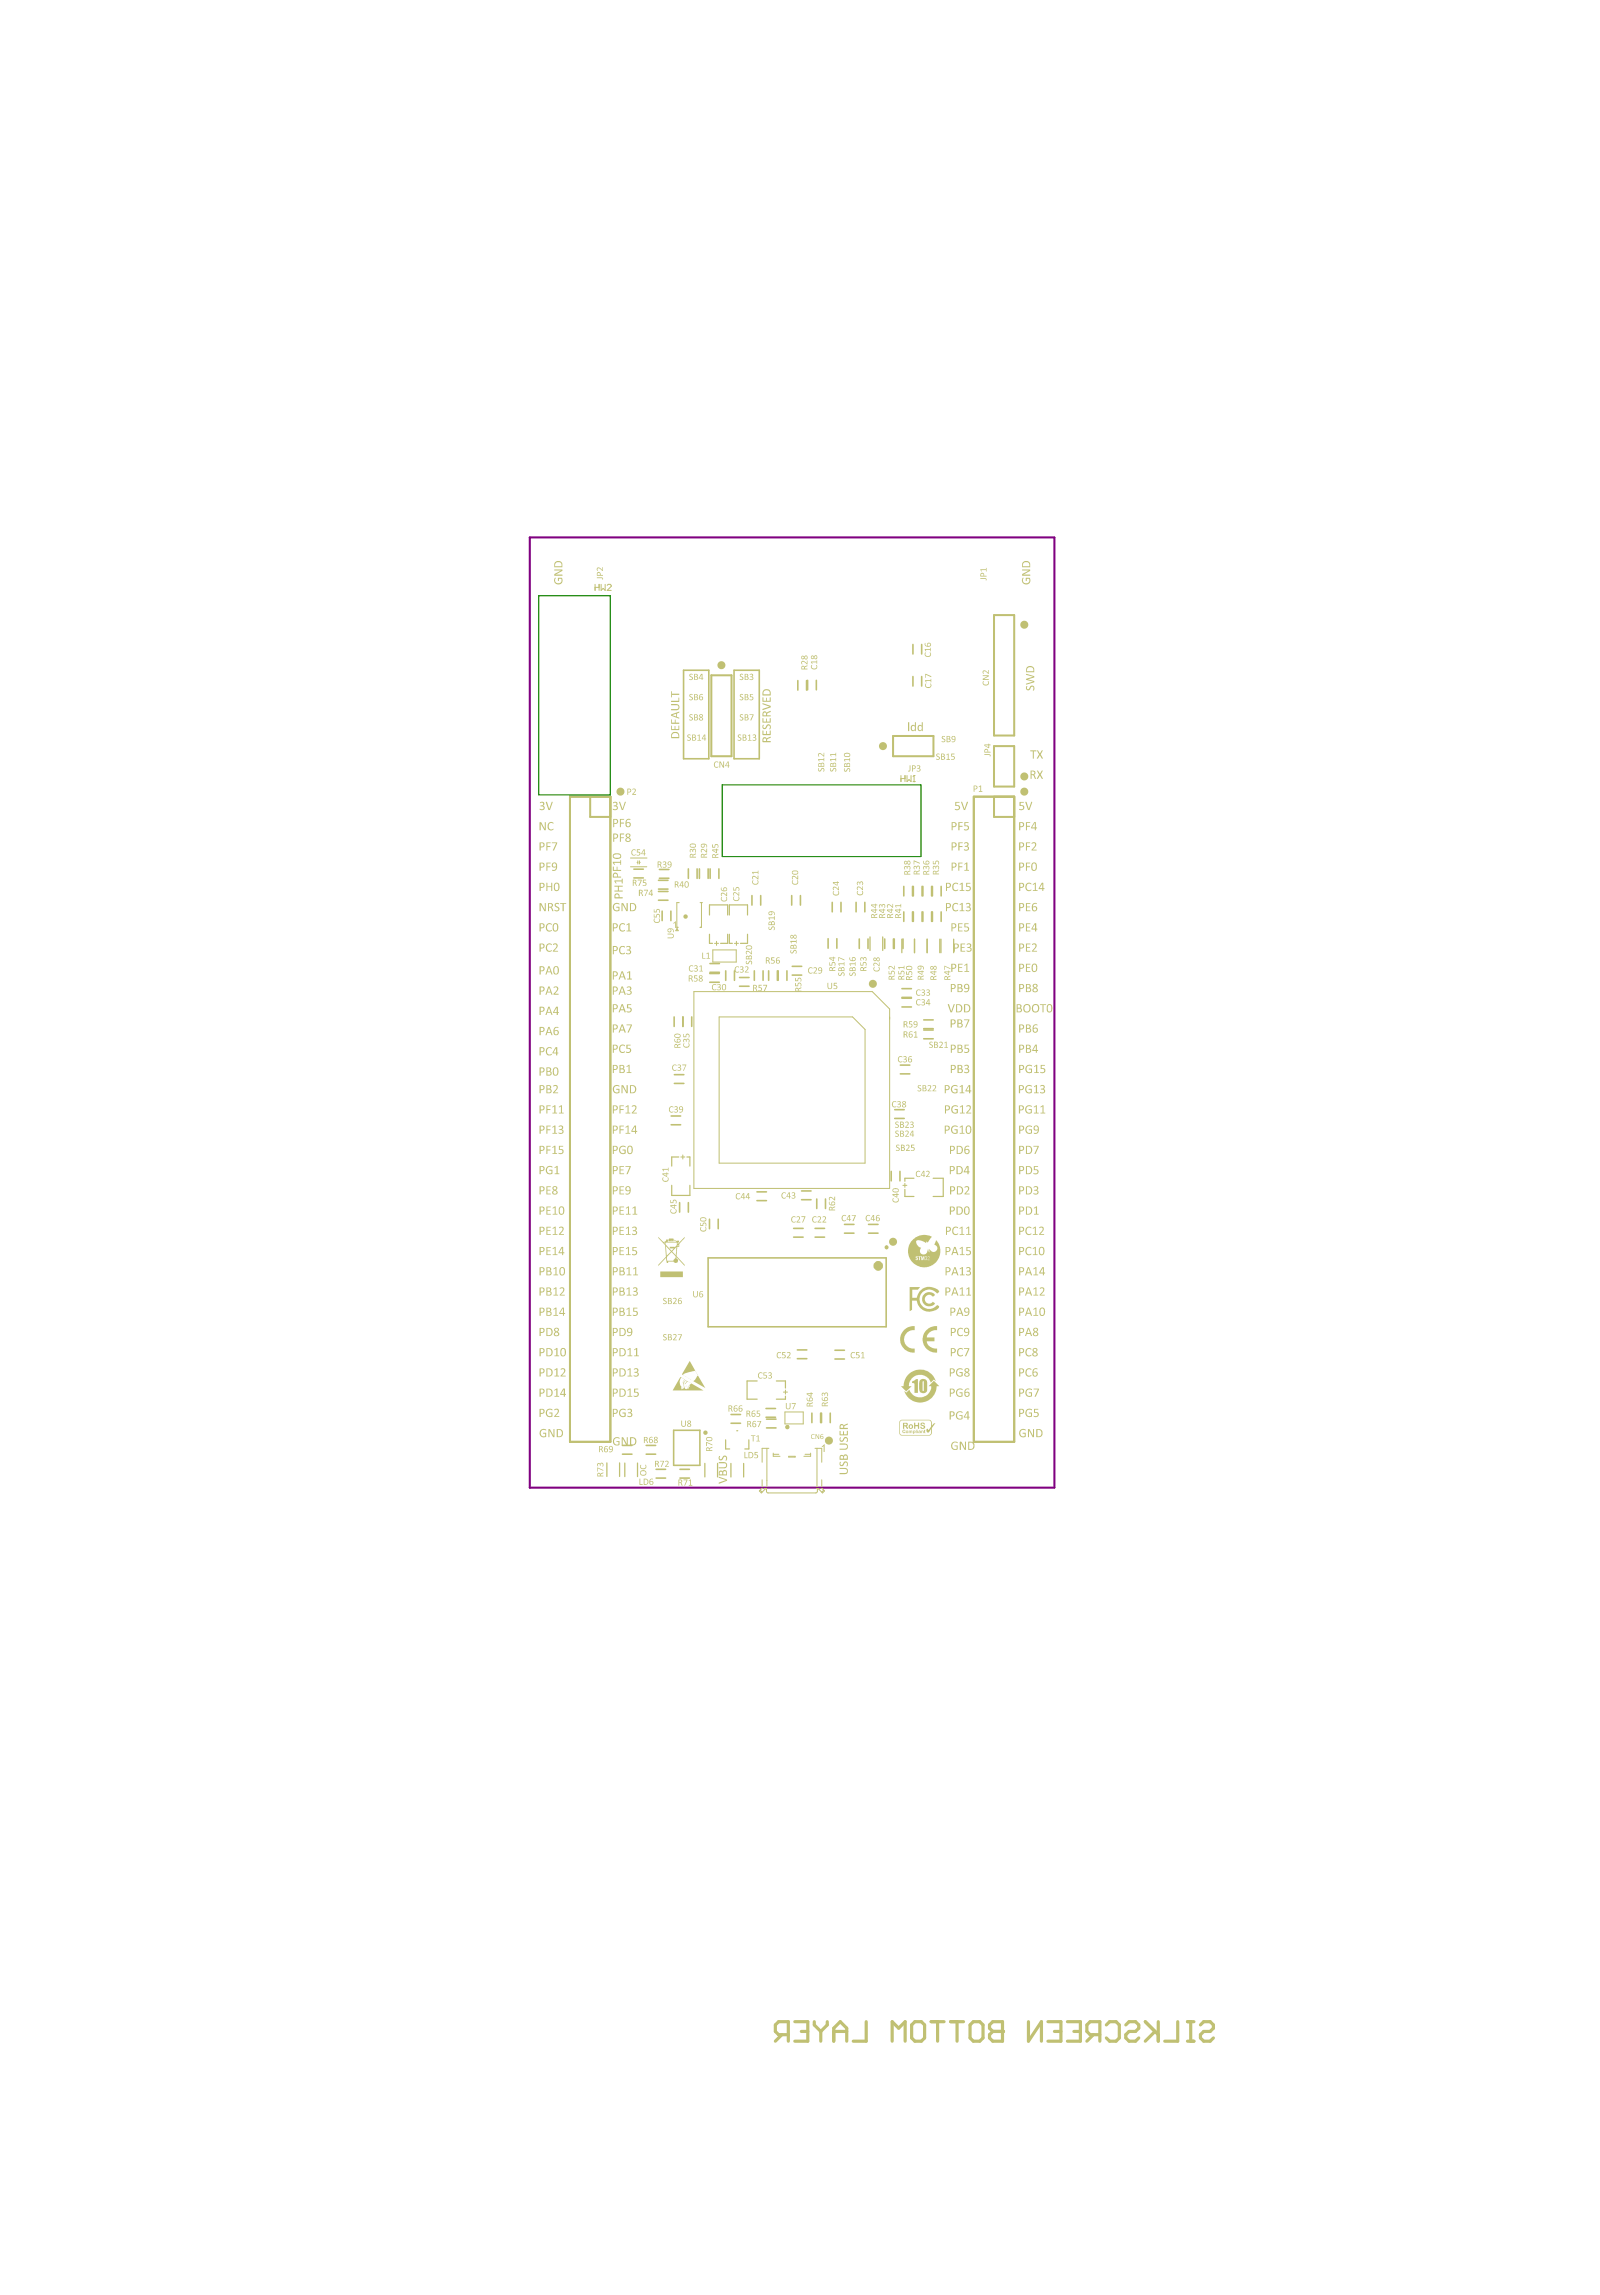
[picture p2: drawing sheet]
<svg xmlns="http://www.w3.org/2000/svg" width="668mm" height="958mm" viewBox="0 0 668 958" stroke-linecap="round" stroke-linejoin="round" font-family="sans-serif">
<path d="M221.2 224.5h219.1v396.8h-219.1z" fill="none" stroke="#800080" stroke-width=".84"/>
<g fill="#c0c073">
<circle cx="427.7" cy="330.6" r="1.68"/>
<circle cx="427.7" cy="324.3" r="1.68"/>
<circle cx="368.7" cy="311.6" r="1.68"/>
<circle cx="346.2" cy="601.6" r="1.68"/>
<circle cx="328.8" cy="596" r=".92"/>
<circle cx="301.3" cy="277.8" r="1.68"/>
<circle cx="259.1" cy="330.6" r="1.68"/>
<circle cx="427.7" cy="260.9" r="1.68"/>
<circle cx="372.9" cy="518.6" r="1.68"/>
<circle cx="294.6" cy="598.3" r=".92"/>
<circle cx="286.3" cy="382.8" r=".92"/>
<circle cx="364.5" cy="410.9" r="1.68"/>
</g>
<g fill="none" stroke="#c0c073" stroke-width=".68">
<path d="M381.2 269.2v3.9M381.2 282.6v3.9M300.2 362.9v4M347.5 376.9v3.9M361.2 376.9v3.9M377.4 370.2v4M381.1 370.2v4M381.4 370.2v4M385.1 370.2v4M385.4 370.2v4M389 370.2v4M389.4 370.2v4"/>
<path d="M393 370.2v4M385.7 433.8h4M385.7 430.2h4M385.7 426h4M331.4 516.7h4M331.4 513h4M352.7 515h3.9M352.7 511.4h3.9M333 567.4h3.9M333 563.8h3.9M305.3 594.4h3.9M305.3 590.8h3.9"/>
</g>
<g fill="none" stroke="#c0c073" stroke-width=".42">
<path d="M297.7 396.7v5.1M298.4 394h1.7M299.2 393.1v1.7M306.7 394h1.7M307.5 396.7v5.1M307.5 393.1v1.7M327.2 581.4h1.6M328 580.6v1.6M318.3 604.9h2.8M322.9 606.9v1.3M329.4 608.2v.3M332 608.2v.3"/>
<path d="M338.5 606.9v1.3M340.3 604.9h2.9M317.4 622.4l.9 .8M319.6 621.5v.4l-1.7 1.6M320.1 621.5v1.4M341.3 621.5v1.4M341.8 621.5v.4l1.7 1.6"/>
</g>
<path d="M296.3 390.2v3.8M304.6 390.2v3.8h1.2M312.2 390.2v3.8M312 576.8h4.2M324.2 576.8h3.8M307.7 597.5h.4M312 584.4h4.2M328 583.1v1.3h-3.8" fill="none" stroke="#c0c073" stroke-width=".51"/>
<circle cx="292.4" cy="387.3" r=".2" fill="#c0c073"/>
<path d="M292.4 387.3h.5" fill="none" stroke="#c0c073" stroke-width=".42"/>
<circle cx="292.9" cy="377" r=".2" fill="#c0c073"/>
<path d="M292.4 377h.5M282.6 387.3h.6M282.7 387.8l.5 .9h-1zM284.3 483.2h1.7" fill="none" stroke="#c0c073" stroke-width=".42"/>
<path d="M287.5 362.9v4M291.1 362.9v4M292.1 362.9v4M295.7 362.9v4M296.6 362.9v4M281.5 424.7v4M285.2 424.7v4M288.9 424.7v4M283.9 613.7h4M283.9 617.3h4" fill="none" stroke="#c0c073" stroke-width=".68"/>
<path d="M286.8 483.2h1.3" fill="none" stroke="#c0c073" stroke-width=".51"/>
<circle cx="282.6" cy="387.3" r=".2" fill="#c0c073"/>
<path d="M282.6 377h.6" fill="none" stroke="#c0c073" stroke-width=".42"/>
<circle cx="283.2" cy="377" r=".2" fill="#c0c073"/>
<g fill="none" stroke="#c0c073" stroke-width=".68">
<path d="M285.5 279.9h10.5v37h-10.5zM306.5 279.9h10.6v37h-10.6zM384.9 269.2v3.9M333.2 284.2v4M336.8 284.2v4M337.3 284.1v4M340.9 284.1v4M384.9 282.6v3.9M264.7 363h4M264.7 366.7h4M275 376h3.9M275 371.3h3.9"/>
<path d="M275 372.3h3.9M275 367.7h3.9M275.4 363.1h3.9M275.4 366.8h3.9M314 374v4M317.7 374v4M330.6 374v4M334.3 374v4M351.2 376.9v3.9M357.5 376.9v3.9M276.5 380.5v4M280.2 380.5v4"/>
<path d="M345.8 392v4M349.5 392v4M358.8 392.2v3.9M362.5 392.2v3.9M369.5 392.2v3.9M373.1 392.2v3.9M373.4 392.2v3.9M377.1 392.2v3.9M377.4 380.8v4M381.1 380.8v4M381.4 380.8v4M385.1 380.8v4"/>
<path d="M385.4 380.8v4M389 380.8v4M389.4 380.8v4M393 380.8v4M296.4 410.2h4M296.4 406.6h4M296.5 406.1h3.9M296.5 402.4h3.9M303.1 405.5v3.9M306.7 405.5v3.9M308.8 411.9h4M308.8 408.2h4"/>
<path d="M315 405.5v3.9M318.7 405.5v3.9M321 405.5v3.9M324.6 405.5v3.9M325 405.5v3.9M328.6 405.5v3.9M330.8 403.6h4M330.8 407.2h4M376.6 416.9h4M376.6 416.6h4M376.6 412.9h4M376.6 420.6h4"/>
<path d="M385.7 429.6h4M281.6 452.5h4M281.6 448.8h4M376 444.8h3.9M376 448.5h3.9M280.3 466.1h3.9M280.3 469.8h3.9M373.6 467.1h4M373.6 463.5h4M316.1 497.8h4M334.7 497.4h4M372.2 489.2v4"/>
<path d="M375.8 489.2v4M283.8 502.3v3.9M287.5 502.3v3.9M296.3 509.2v4M299.9 509.2v4M316.1 501.4h4M334.7 501.1h4M340.4 516.7h3.9M340.4 513h3.9M341.1 500.8v3.9M344.7 500.8v3.9M362.7 511.4h4"/>
<path d="M362.7 515h4M348.7 567.6h3.9M348.7 563.9h3.9M319.9 588.3h3.9M319.9 591.9h3.9M320.1 592.7h4M320.1 596.4h4M339 590.2v4M342.7 590.2v4M343.1 590.2v4M346.7 590.2v4M259.9 607.3h4"/>
<path d="M259.9 603.7h4M269.8 607.3h4M269.8 603.7h4M274 613.7h4M274 617.3h4"/>
</g>
<g fill="none" stroke="#c0c073" stroke-width=".42">
<path d="M225 248.8h29.9v83.2h-29.9zM301.6 327.8h83v30h-83zM263.3 358.3h6.9M266.4 359.5v1.3M267 359.5v1.3M263.3 362h6.8M266 360.2h.4M267 360.2h.4M282.6 377v10.3M292.9 377v10.3M297.7 396.7h9.8M297.7 401.8h9.8"/>
<path d="M300.3 424.7h55.7l5.2 5.2v55.9h-60.9zM285.1 482.4v1.7M289.8 496.3h81.7v-74.9l-7.2-7.3h-74.5v82.3M377 495.1h1.7M377.9 494.2v1.7M327.8 589.7h7.6v5h-7.6zM318.3 604.9v5.8M318.3 618v3.5M320.3 604.9v16.6M322.9 607.4h2.3M322.9 608.2h2.8M329.4 608.2h2.6"/>
<path d="M329.4 608.5h2.6M335.7 608.2h2.8M336.2 607.4h2.3M341.2 604.9v16.6M343.2 604.9v5.8M343.2 618v3.5M318.3 621.5l-1.2 1.2 .8 .8M318.3 621.5h24.9M320.8 623.5h19.9M343.2 621.5l1.1 1.2-.8 .8M344 622.4l-.8 .8"/>
</g>
<path d="M415.1 256.9h8.4v50.3h-8.4zM297.1 282h8.4v33.8h-8.4zM372.9 307.4h16.9v8.4h-16.9zM415.1 311.6h8.4v16.9h-8.4zM238 332.7h16.9v269.5h-16.9zM246.5 332.7v8.5h8.4M406.7 332.7h16.8v269.5h-16.8zM415.1 332.7v8.5h8.4" fill="none" stroke="#c0c073" stroke-width=".84"/>
<g fill="none" stroke="#c0c073" stroke-width=".53">
<path d="M363.3 391.3v5.7M368.6 391.3v5.7M376.6 392.2v5.7M381.9 392.2v5.7M387.1 392.2v5.7M387.2 392.2v5.7M392.5 392.2v5.7M392.9 392.2v5.7M398.3 392.2v5.7M253.4 611v5.6M258.7 611v5.6M260.9 611v5.7"/>
<path d="M266.2 611v5.7M294.3 611.2v5.6M299.7 611.2v5.6M305.2 611.2v5.7M310.5 611.2v5.7"/>
</g>
<g fill="none" stroke="#c0c073" stroke-width=".51">
<path d="M296.3 382.2v-4.3h7.6v4.3M296.3 394h1.2M303.9 390.2v3.8h-3M304.6 382.2v-4.3h7.6v4.3M309.2 394h3M280.5 495v4.3h7.6v-4.3M283.5 483.2h-3v3.8M288.1 483.2v3.8M377.9 496.7v3h3.8M381.7 492.1h-3.8v1.3M389.7 492.1h4.2v7.6h-4.2M312 576.8v7.6"/>
<path d="M328 576.8v2.9M303 601.3v3.8h1.7M312.7 601.3v3.8h-1.7"/>
</g>
<path d="M295.7 525.4h74.4v28.7h-74.4zM281.3 597.4h11v14.6h-11z" fill="none" stroke="#c0c073" stroke-width=".66"/>
<g fill="#c0c073">
<path d="M394.4 403.4l2.5 1v.3l-2.3-1v1.4h-.2z"/>
<path d="M386.5 285.5h.4l-.2 .3a.98 .98 0 0 0 .8 1.1 .98 .98 0 0 0 1.1-.7l-.2-.7h.3l.3 .6-.5 1.1-1.5 .1-.7-.9z"/>
<path d="M386.4 284.1h2.2l.2-.6 .1 1.5h-.3v-.6h-1.9l.3 .5-.3 .1z"/>
<path d="M386.4 281.4l2.5 1v.4l-2.3-1-.2 1.3z"/>
<path d="M375.1 405.6h.3v1h.8v-.4a.81 .81 0 0 1 1.3-.6 .81 .81 0 0 1-.2 1.4l.1-.3a.65 .65 0 0 0-.1-.8 .65 .65 0 0 0-.9 0 .65 .65 0 0 0 0 .9l-1.3 .1z"/>
<path d="M375.1 403.9h2.3l.2-.6 .1 1.5h-.3v-.6h-1.9l.2 .5-.2 .1z"/>
<path d="M351.8 507.7l.5-.2a.56 .56 0 0 1 .6-.1 .56 .56 0 0 1 .3 .6l-.1-.2a.95 .95 0 0 0-1.3 1 .95 .95 0 0 0 1.5 .7v.3l-.5 .3-1.1-.4-.3-1.2z"/>
<path d="M355.8 507.5h1.6l-1 2.5-.4-.1 1-2.2h-1.2z"/>
<path d="M345.6 410.5h.3l.1 1.7a.6 .6 0 0 0 .6 .6 .6 .6 0 0 0 .5-.6v-1.7h.4v2.1l-.5 .5h-.5a.78 .78 0 0 1-1-.9z"/>
<path d="M348.3 410.5h1.2v.3h-1v.8h.8l.4 .4-.1 .7-.7 .4a.44 .44 0 0 1-.5 .1 .44 .44 0 0 1-.2-.5h.1a.63 .63 0 0 0 .9-.1 .63 .63 0 0 0-.1-.8 .63 .63 0 0 0-.9 0z"/>
<path d="M339.1 599l.6-.1 .5 .1-.2 .3a.74 .74 0 0 0-1 .8 .74 .74 0 0 0 1.2 .5l-.3 .4h-.8l-.3-.3-.1-1.2z"/>
<path d="M340.6 599h.4l.8 1.7v-1.7h.3v2l-.4-.1-.9-1.7v1.8h-.2z"/>
<path d="M338 404.1l.7-.1 .6 .2v.3l-.4-.1a.95 .95 0 0 0-1.1 1.1 .95 .95 0 0 0 1.5 .6v.3l-.6 .3-1-.4-.2-1.3z"/>
<path d="M339.8 404.1h.1a.91 .91 0 0 1 1.2 .5 .91 .91 0 0 1-.5 1.2l-.5 .5h1.1v.3h-1.6l1-1.3a.6 .6 0 0 0 0-.9 .6 .6 0 0 0-.9 .1z"/>
<path d="M310.9 606.4h.3v2.3h1v.3h-1.3z"/>
<path d="M315.2 606.4l1.3 .1-.1 .2h-1v.7l1 .2 .2 .5-.1 .7-.7 .2a.4 .4 0 0 1-.5 .1 .4 .4 0 0 1-.2-.5l.2 .2a.64 .64 0 0 0 .8-.3 .64 .64 0 0 0-.1-.8 .64 .64 0 0 0-.9 .1z"/>
<path d="M297.6 411.3l.6-.3a.48 .48 0 0 1 .6-.1 .48 .48 0 0 1 .2 .6l-.9-.2-.4 .6v.8l.5 .6 .9-.2a.6 .6 0 0 1-.9 .5l-.9-.7z"/>
<path d="M299.6 411.1l.4-.1a.67 .67 0 0 1 .9 .4 .67 .67 0 0 1-.5 .8 .68 .68 0 0 1 .6 .8 .68 .68 0 0 1-.7 .6l-.9-.3 .4-.1a.53 .53 0 0 0 .9-.1 .53 .53 0 0 0-.6-.7l-.3-.2a.58 .58 0 0 0 .8-.3 .58 .58 0 0 0-.3-.8 .58 .58 0 0 0-.8 .4z"/>
<path d="M293.3 397.9h.3v2.3h1v.2l-1.3-.1z"/>
<path d="M295 398.2l1-.3v2.3h.5v.2h-1.5v-.2h.6v-2l-.5 .3z"/>
<path d="M284.5 593.3h.3v1.6a.63 .63 0 0 0 .7 .7 .63 .63 0 0 0 .6-.7v-1.6h.3l-.1 2.3-.6 .3-.9-.1-.3-.6z"/>
<path d="M281.2 385.5l1-.7v2.8h-.3v-2.1l-.6 .3z"/>
<path d="M425.8 334.9l1.8 .2-1.4 .2v1l1.1 .1 .5 .6-.3 1.1-.9 .3a.6 .6 0 0 1-.9-.5l.4 .1a.83 .83 0 0 0 1.2-.9 .83 .83 0 0 0-1.4-.5z"/>
<path d="M428.3 334.8l.4 .1 .9 3 1-3h.4l-1 3.4-.7-.1z"/>
<path d="M427.1 241.3l.4 .1-.3 1.3 .8 .9h1l.9-.8-.2-1.1h-.9v.9l-.4 .1v-1.3l1.6-.1 .3 .8-.3 1.3-1.1 .7-1.4-.3-.8-1.1z"/>
<path d="M426.8 237.8h3.3v.7l-2.8 1.5h2.9v.5h-3.3v-.8l2.7-1.4h-2.8z"/>
<path d="M408.8 328.5l.9-.4v2.3h.5v.3h-1.4v-.3h.6v-2l-.5 .4z"/>
<path d="M399 334.9h1.7v.4h-1.4v1h1l.6 .7-.1 .9-.5 .4-1.5-.1v-.4l.8 .2a.77 .77 0 0 0 .8-1 .77 .77 0 0 0-1.2-.4h-.3z"/>
<path d="M401.5 334.8l.3 .1 1 3 .9-3h.5l-1.1 3.4h-.6z"/>
<path d="M385.7 361.8l.7-.1 .4 .4a.78 .78 0 0 1 1.3-.1 .78 .78 0 0 1-.4 1.2l.1-.5a.51 .51 0 0 0-.3-.8 .51 .51 0 0 0-.6 .7l-.3 .3a.54 .54 0 0 0-.1-.8 .54 .54 0 0 0-.8 .2 .54 .54 0 0 0 .2 .8l-.4-.2-.1-.4z"/>
<path d="M386.4 272.5l.3 .1-.3 .9 .7 .5 1.3-.3-.2-1.2h.4l.2 .6-.2 .8-.6 .4-1.6-.2-.3-.8z"/>
<path d="M386.2 271h2.3v-.5h.2v1.5h-.2v-.6h-2l.4 .6-.3 .1z"/>
<path d="M378.3 405.7h.4v1h.7v-.4a.84 .84 0 0 1 1.3-.6 .84 .84 0 0 1-.2 1.5v-.2a.63 .63 0 0 0 .1-.9 .63 .63 0 0 0-.9 0 .63 .63 0 0 0 0 .9l-1.3 .1z"/>
<path d="M381.7 361.7l.7-.1 .4 .4a.78 .78 0 0 1 1.3-.1 .78 .78 0 0 1-.4 1.2l.1-.5a.51 .51 0 0 0-.3-.7 .51 .51 0 0 0-.6 .6l-.3 .3a.54 .54 0 0 0-.1-.8 .54 .54 0 0 0-.8 .2 .54 .54 0 0 0 .3 .8l-.4-.2z"/>
<path d="M381.6 359.3l2.6 1.3-2.4-.8v1.2h-.2z"/>
<path d="M379.9 319.6h.3v2.1a.52 .52 0 0 1-.4 .5 .52 .52 0 0 1-.6-.3l.7-.2z"/>
<path d="M383 319.7l.6-.1a.65 .65 0 0 1 .7 .6 .65 .65 0 0 1-.5 .7 .79 .79 0 0 1 .3 1.3 .79 .79 0 0 1-1.3-.2v-.3l.5 .2a.49 .49 0 0 0 .8-.3 .49 .49 0 0 0-.7-.5l-.3-.1 .3-.3a.49 .49 0 0 0 .5-.4 .49 .49 0 0 0-.5-.5 .49 .49 0 0 0-.5 .3z"/>
<path d="M373 500.4h.2l-.2 1.1 .8 .4 1.1-.3 .2-.6-.3-.5a.55 .55 0 0 1 .6 .3 .55 .55 0 0 1-.1 .7l-.6 .6h-1.4l-.6-.6z"/>
<path d="M373.8 378.1h2.3l.2-.6v1.5h-.2v-.6h-2l.4 .5-.3 .1z"/>
<path d="M365 403.9l.3 .1-.3 .9 .6 .5h.9l.5-.4-.2-1 .2-.1 .4 .6-.2 .8-.6 .4-1.4-.1-.5-.9z"/>
<path d="M364.9 402.2l.9-.1 1.2 1v-1.2h.3v1.6l-1.4-1a.61 .61 0 0 0-.9 .2 .61 .61 0 0 0 .2 .8l-.5-.6z"/>
<path d="M367.4 377.7l.7 .1 .2 .4a.68 .68 0 0 1 .7-.6 .68 .68 0 0 1 .7 .7l-.3 .9-.1-.3a.53 .53 0 0 0-.1-1 .53 .53 0 0 0-.7 .6l-.3 .4a.58 .58 0 0 0-.2-.9 .58 .58 0 0 0-.8 .3 .58 .58 0 0 0 .4 .8l-.6-.4z"/>
<path d="M359.3 401.9h.2v1h.8v-.7l.4-.4 1 .1 .2 .7a.37 .37 0 0 1 .1 .5 .37 .37 0 0 1-.5 .1l.1-.3a.61 .61 0 0 0-.7-.8 .61 .61 0 0 0-.3 1l-1.2 .2z"/>
<path d="M359.5 399.9l.6-.1 .4 .5 .3-.6h.7l.4 .7-.2 .9h-.3l.2-.3a.55 .55 0 0 0-.2-.9 .55 .55 0 0 0-.8 .6v.3l-.2-.3a.49 .49 0 0 0-.8-.4 .49 .49 0 0 0 .1 .9 .59 .59 0 0 1-.5-.4 .59 .59 0 0 1 .1-.6z"/>
<path d="M358 372.1h.4l-.2 .3a.96 .96 0 0 0 .9 1.1 .96 .96 0 0 0 1-1.1l-.2-.3h.3l.3 .5-.3 1-1.3 .4-1-.7z"/>
<path d="M358 370.3l.8-.1 1.3 1.1v-1.1h.3v1.6l-1.3-1a.64 .64 0 0 0-1-.1 .64 .64 0 0 0 .2 1l-.5-.5z"/>
<path d="M358 368.3l.7-.1 .3 .5 .4-.6h.7l.4 1.1-.2 .5h-.3l.1-.4a.53 .53 0 0 0-.2-.8 .53 .53 0 0 0-.7 .6v.3l-.2-.1a.53 .53 0 0 0-.3-.7 .53 .53 0 0 0-.7 .3 .53 .53 0 0 0 .3 .7h-.4l-.1-.5z"/>
<path d="M354.8 406.2l.3 .1a.55 .55 0 0 0-.2 .7 .55 .55 0 0 0 .7 .3 .55 .55 0 0 0 .3-.7l.3-.4 .6-.1 .6 .7a.44 .44 0 0 1 0 .6 .44 .44 0 0 1-.6 .1l.1-.2a.54 .54 0 0 0-.1-.9 .54 .54 0 0 0-.7 .7l-.5 .5-.6-.1-.3-.6z"/>
<path d="M354.7 402.4h2.3v-.6h.3v1.6l-.3-.7h-1.9l.3 .6-.2 .1z"/>
<path d="M352.6 320.9l.2 .2a.53 .53 0 0 0 .3 .9 .53 .53 0 0 0 .5-.8l.3-.3a.79 .79 0 0 1 1 .4 .79 .79 0 0 1-.3 1l.1-.2a.54 .54 0 0 0-.2-1 .54 .54 0 0 0-.7 .7l-.3 .5h-.8l-.3-.8z"/>
<path d="M352.5 317.1h2.2v-.5h.3v1.4h-.3v-.6h-1.9l.3 .5-.3 .1z"/>
<path d="M346.3 500l.9-.1 1.2 1.1v-1.1l.4-.1v1.6l-1.7-1.1a.48 .48 0 0 0-.6 .1 .48 .48 0 0 0 .1 .6v.3h-.3l-.2-.3z"/>
<path d="M346.3 401.9h.3v1h.7v-.7l.4-.4 1 .1 .2 .7a.37 .37 0 0 1 .1 .5 .37 .37 0 0 1-.5 .1l.1-.3a.61 .61 0 0 0-.7-.8 .61 .61 0 0 0-.3 1l-1.2 .2z"/>
<path d="M348 372.2h.3l-.1 .2a.96 .96 0 0 0 .9 1.2 .96 .96 0 0 0 .9-1.2l-.2-.2h.4l.2 .5-.2 1-1.4 .3-1-.6z"/>
<path d="M348 370.4l.8-.1 1.3 1.1v-1.2h.3v1.6l-1.3-1a.64 .64 0 0 0-1 0 .64 .64 0 0 0 .1 1l-.5-.5z"/>
<path d="M346.8 320.8l.2 .2a.53 .53 0 0 0 .2 .9 .53 .53 0 0 0 .6-.7l.3-.4a.79 .79 0 0 1 1 .4 .79 .79 0 0 1-.3 1.1v-.3a.54 .54 0 0 0-.1-.9 .54 .54 0 0 0-.7 .6l-.3 .5h-.8l-.3-.8z"/>
<path d="M346.6 317h2.3v-.5h.3v1.4h-.3v-.5h-1.9l.3 .5h-.3z"/>
<path d="M346.6 315h2.3l.3-.6v1.5h-.3v-.6h-1.9l.3 .5-.2 .1z"/>
<path d="M331 367.6h.2l-.2 .5a.97 .97 0 0 0 .6 1 .97 .97 0 0 0 1-.1l.5-.5-.3-.8a.6 .6 0 0 1 .5 .9l-.5 .8h-1.5l-.6-.7z"/>
<path d="M330.9 365.9l.9-.1 1.2 1.1v-1.1l.3-.1v1.6l-1.5-1.1a.55 .55 0 0 0-.8 .2 .55 .55 0 0 0 .2 .7v.1a.52 .52 0 0 1-.5-.2 .52 .52 0 0 1 0-.6z"/>
<path d="M324.8 564.8l.5-.1a.43 .43 0 0 1 .6-.1 .43 .43 0 0 1 .1 .6l-.6-.3-.6 .4 .1 1.5 .4 .2 .9-.1-.4 .4h-.7l-.5-.4-.3-.9z"/>
<path d="M326.7 564.7h1.3l-.1 .3h-.9v.7l.8 .1 .4 .6-.4 .8-.6 .1a.37 .37 0 0 1-.4 0 .37 .37 0 0 1-.1-.4 .63 .63 0 0 0 .9-.1 .63 .63 0 0 0-.1-.8 .63 .63 0 0 0-.8 0z"/>
<path d="M328.7 564.8l1-.1 .3 .2-.1 1.2-.9 .8h1.2v.4h-1.6l.9-1.4a.58 .58 0 0 0 .1-.9 .58 .58 0 0 0-.9 .2z"/>
<path d="M311.6 401.3l.3 .2a.48 .48 0 0 0-.2 .6 .48 .48 0 0 0 .6 .3 .48 .48 0 0 0 .3-.6l.1-.1a.78 .78 0 0 1 1.2-.2 .78 .78 0 0 1-.3 1.3l.2-.4a.52 .52 0 0 0-.3-.8 .52 .52 0 0 0-.7 .6l-.1 .2a.75 .75 0 0 1-1.1 0 .75 .75 0 0 1 0-1.1z"/>
<path d="M311.7 397.2l.8-.1 1.3 1.1v-1.2l.2-.1v1.6l-1.3-.8a.59 .59 0 0 0-.9-.1 .59 .59 0 0 0 .2 .9l-.5-.2z"/>
<path d="M314.3 367.6h.3l-.1 .4a.96 .96 0 0 0 1.1 1.1 .96 .96 0 0 0 .6-1.5l.5 .4v.8l-.7 .7-1.6-.3-.3-.6z"/>
<path d="M314.3 365.9l.9-.1 1.2 1.1v-1.1l.3-.1v1.6l-1.3-.9a.58 .58 0 0 0-.9-.1 .58 .58 0 0 0 .1 .9l-.5-.3z"/>
<path d="M314.1 364.2h2.4l.1-.6 .1 1.5h-.2v-.6h-2.1l.4 .5-.3 .1z"/>
<path d="M306.3 374.5h.4l-.2 1.1 .8 .4 1.1-.3-.2-1.2h.3l.2 1.2-.8 .6-1.2-.1-.5-.5z"/>
<path d="M306.4 372.7l.7-.1 1.3 1.1v-1.2h.3v1.6l-1.4-1a.58 .58 0 0 0-.8 .1 .58 .58 0 0 0 .2 .8h-.4l-.2-.6z"/>
<path d="M306.3 370.6l.1 1h.8v-.7l.7-.5 .5 .2 .4 .7a.4 .4 0 0 1 .1 .5 .4 .4 0 0 1-.5 .1v-.1a.64 .64 0 0 0-.2-.9 .64 .64 0 0 0-.8 .2 .64 .64 0 0 0 0 .8h-1.2z"/>
<path d="M300.2 616.8l3.4 1.1v.4l-3.4 1.4v-.5l2.9-1.1-2.9-.9z"/>
<path d="M300.2 610.6l2.6 .1 .8 .9v1l-.6 .6h-2.8v-.4l2.3-.1a.81 .81 0 0 0 .7-.9 .81 .81 0 0 0-.9-.7h-2.1z"/>
<path d="M300.4 608.1l.4 .1-.2 .3a.58 .58 0 0 0 .3 1 .58 .58 0 0 0 .7-.7l.7-.9h.7l.6 .5v.8a.49 .49 0 0 1 0 .6 .49 .49 0 0 1-.6 .1l.1-1.2a.6 .6 0 0 0-.6-.3 .6 .6 0 0 0-.5 .6l-.2 .4a.99 .99 0 0 1-1.5 .2 .99 .99 0 0 1 .1-1.5z"/>
<path d="M297.4 352.7l.3 .1v.9h.7l.1-.7a.83 .83 0 0 1 1.3-.2 .83 .83 0 0 1-.2 1.3l.1-.2a.65 .65 0 0 0-.2-.9 .65 .65 0 0 0-.8 0 .65 .65 0 0 0 0 .9h-1.3z"/>
<path d="M292.6 512.5h.3l-.1 1.2 .9 .3 .9-.4-.2-1a.63 .63 0 0 1 .6 .4 .63 .63 0 0 1-.1 .7l-.5 .6h-1.4l-.7-.8z"/>
<path d="M292.4 510.8h.3v.9h.7v-.4a.81 .81 0 0 1 1.4-.5 .81 .81 0 0 1-.3 1.4l.1-.3a.63 .63 0 0 0-.1-.8 .63 .63 0 0 0-.9 0 .63 .63 0 0 0 .1 .9h-1.3z"/>
<path d="M292.8 354.7h1.1l1.1 .9v-1.2h.3v1.6h-.3l-1.2-1a.59 .59 0 0 0-.8 .2 .59 .59 0 0 0 .2 .8l-.5-.3z"/>
<path d="M285.5 435.7h.3l-.1 .3a.95 .95 0 0 0 1 1.2 .95 .95 0 0 0 .7-1.5l.4 .1 .2 .9-.4 .6-.7 .3-1.3-.4-.3-.8z"/>
<path d="M285.6 434l.5-.1 .4 .5 .4-.6 .7 .1 .4 1.1-.2 .4-.3-.2a.56 .56 0 0 0 0-1 .56 .56 0 0 0-.8 .6v.3l-.3-.3a.49 .49 0 0 0-.7-.4 .49 .49 0 0 0 .1 .8l-.3 .1-.2-.6z"/>
<path d="M285.3 431.8h.3v1.1h.8v-.3a.81 .81 0 0 1 1.2-.7 .81 .81 0 0 1-.1 1.4l.1-.4a.63 .63 0 0 0-.7-.8 .63 .63 0 0 0-.3 1.1h-1.3z"/>
<path d="M280.2 505h.3l-.2 1.2 .7 .3h.6l.6-.4-.2-1.1h.3l.3 .5-.2 .9-.7 .5-1.3-.2-.5-.5z"/>
<path d="M279.9 501.2h.3v.9h.8v-.6l.4-.5 .8 .1 .4 .8a.37 .37 0 0 1 0 .5 .37 .37 0 0 1-.5 .1l.1-.3a.63 .63 0 0 0-.7-.8 .63 .63 0 0 0-.3 1.1h-1.3z"/>
<path d="M278.8 389.9l2.2 .1 .4 .6-.4 1.1-2.2 .2v-.4h1.7a.64 .64 0 0 0 .6-.6 .64 .64 0 0 0-.7-.6h-1.6z"/>
<path d="M273.3 383.6l.2 .1-.2 .9 .7 .5 1.2-.3-.1-1.2h.3l.2 .7-.1 .7-.7 .5-1.3-.2-.6-.8z"/>
<path d="M273 381.8h.3v1h.7v-.3a.81 .81 0 0 1 1.3-.7 .81 .81 0 0 1-.2 1.5l.2-.5a.63 .63 0 0 0-.7-.8 .63 .63 0 0 0-.3 1.1l-1.3 .1z"/>
<path d="M273 379.8h.3v.9h.7l.1-.8 .6-.3a.89 .89 0 0 1 .8 .6 .89 .89 0 0 1-.3 1l-.1-1.1a.63 .63 0 0 0-.8 .1 .63 .63 0 0 0 0 .9h-1.3z"/>
<path d="M267.5 611.8l.3 .2a.98 .98 0 0 0 .6 1.3 .98 .98 0 0 0 1.3-.7l-.2-.9 .4 .4-.2 1.1-.5 .4h-1.1l-.8-.8z"/>
<path d="M264 355l.5-.3 .9 .2 .1 .3-1.1-.2-.4 .6 .3 1.3 .6 .2 .5-.3a.43 .43 0 0 1-.2 .5 .43 .43 0 0 1-.5 0l-.7-.2-.3-.5v-1.1z"/>
<path d="M266 354.7l1.3 .1-.1 .2h-.9v.7l.9 .2 .3 .5-.1 .5-.7 .4a.44 .44 0 0 1-.5 .1 .44 .44 0 0 1-.3-.5l.2 .1a.6 .6 0 0 0 .8-.2 .6 .6 0 0 0-.1-.8 .6 .6 0 0 0-.8 0z"/>
<path d="M256.6 369.9h3.4v.4h-1.6v1.6h1.6v.5h-3.4v-.5h1.4v-1.6h-1.4z"/>
<path d="M256.6 367.7h3v-.7l.4-.1v2h-.4v-.8h-2.6l.5 .8-.3 .1z"/>
<path d="M231.7 241.3l.4 .1-.3 1.3 .5 .7 1.4 .2 .8-.8-.1-1.1h-1v.9h-.4l.1-1.3 1.6 .2 .1 1.7-1.2 .9-1.5-.3-.7-1.1z"/>
<path d="M231.5 237.8h3.3l-.1 .7-2.7 1.5h2.8l.1 .4-3.4 .1 .2-.9 2.5-1.3h-2.7z"/>
<path d="M338.9 277.7l.3 .1-.2 .4 .2 .9 1.1 .1a.82 .82 0 0 0 .7-.6 .82 .82 0 0 0-.3-.9h.4l.2 .9-.3 .7-.5 .3-1.2-.1-.5-.4-.2-.9z"/>
<path d="M338.7 276.3h2.3v-.5h.2v1.4h-.2v-.6h-1.9v.7z"/>
<path d="M332.1 410.5l.3 .1v1h.7l.1-1.1 .9-.1 .6 .7-.2 .9h-.3l.1-.4a.61 .61 0 0 0-.6-.9 .61 .61 0 0 0-.4 1l-1.2 .2z"/>
<path d="M332.1 408.4l.3 .1v.9h.7v-.4a.85 .85 0 0 1 1.3-.5 .85 .85 0 0 1-.2 1.5l.1-.5a.63 .63 0 0 0-.7-.8 .63 .63 0 0 0-.3 1.1h-1.2z"/>
<path d="M334.9 276h.8l1.2 1v-1.1h.3v1.6l-1.3-1a.64 .64 0 0 0-1 .1 .64 .64 0 0 0 .2 .9l-.5-.5z"/>
<path d="M321 387.1h.3v.3a.41 .41 0 0 0 .2 .6 .41 .41 0 0 0 .5-.4l.1-.1a.79 .79 0 0 1 1.3-.3 .79 .79 0 0 1-.4 1.3l.3-.7a.53 .53 0 0 0-.6-.6 .53 .53 0 0 0-.4 .8l-.3 .2a.78 .78 0 0 1-1-.1 .78 .78 0 0 1 0-1z"/>
<path d="M320.9 383.2h2.3v-.5h.3v1.4h-.3v-.6h-1.9l.3 .5-.3 .2z"/>
<path d="M318.5 305.1l.3 .1v1.3h1.1l.1-1.2 .3 .1v1.1h1.1v-1.3l.5-.1v1.9h-3.5z"/>
<path d="M318.6 302.7h.4l-.2 .5a.54 .54 0 0 0 .4 .8 .54 .54 0 0 0 .6-.6l.5-.8 .8-.1 .6 .3 .2 .8-.2 .9-.4 .1 .2-.7a.67 .67 0 0 0-.6-.9 .67 .67 0 0 0-.6 .8l-.6 .6a1.05 1.05 0 0 1-1.2-.4 1.05 1.05 0 0 1 .1-1.3z"/>
<path d="M318.4 299.9l.4 .1v1.4h1.1v-1.3l.4 .1v1.2h1.1v-1.4l.5-.1v1.9h-3.4z"/>
<path d="M318.4 293.7l3.4 1.1 .1 .6-3.5 1.2 .1-.5 2.8-1-2.9-1z"/>
<path d="M318.4 291.2l.4 .1v1.4h1.1v-1.3l.4 .1v1.2h1.1v-1.4l.5-.1v1.9h-3.4z"/>
<path d="M428.8 580.2l1.2-.3a.64 .64 0 0 1 .9 .7l-1.4-.3-.7 .7-.1 1.2 .8 .8 1-.2v-.9h-.8l-.1-.3h1.4v1.6l-1.4 .2-.7-.2-.6-.8-.1-1.1z"/>
<path d="M431.6 580h2.3l-1.3 3.3-.5-.1 1.3-2.9h-1.8z"/>
<path d="M431.6 546.7l1.2-.5v3h.7v.3h-1.9v-.3h.8v-2.6l-.7 .4z"/>
<path d="M428.8 512.6l1.3-.2a.4 .4 0 0 1 .5 .1 .4 .4 0 0 1-.1 .5l-1.1-.3-.6 .7-.1 1.1 .5 .8 1.5-.2-.4 .6-.9 .1-.9-.5-.3-.9 .2-1.3z"/>
<path d="M431.3 512.9l1.3-.5v3h.6v.3h-1.9l.1-.3h.7v-2.6l-.6 .4z"/>
<path d="M434 512.5l.4-.1a1.16 1.16 0 0 1 1.5 .7 1.16 1.16 0 0 1-.7 1.5l-.8 .8h1.6v.3h-2.1v-.4l1.4-1.5a.76 .76 0 0 0-.2-1.1 .76 .76 0 0 0-1.1 .3z"/>
<path d="M431.6 478.6h2.2l-1.3 3.3h-.5l1.3-3h-1.7z"/>
<path d="M428.8 445l1.2-.3a.64 .64 0 0 1 .9 .7l-1.4-.3-.7 .7-.1 1.2 .8 .8 1-.2v-.9h-.8v-.4l1.3 .1v1.6l-1.4 .2-.7-.2-.6-.8-.1-1.1z"/>
<path d="M431.9 445.3l.8-.6 .5 .1v3h.6v.3h-1.9v-.3h.8v-2.6l-.7 .4z"/>
<path d="M434.6 444.8h1.8v.3h-1.4v1h.9l.6 .6-.2 1.2-1 .3a.45 .45 0 0 1-.6 0 .45 .45 0 0 1-.1-.6l.3 .2a.82 .82 0 0 0 1.2-.8 .82 .82 0 0 0-1.3-.5z"/>
<path d="M428.4 377.2h1.9v.3h-1.4v1.1l1.2 .1-.1 .2h-1.1v1.3h1.4v.4h-1.9z"/>
<path d="M428.4 343.4h1.8v.3h-1.3v1.2h1.2l-.1 .4h-1.1v1.5h-.5z"/>
<path d="M433 321.8h.5l.8 1.4 .7-1.4h.5l-.9 1.7 .9 1.8-.5-.1-.7-1.3-.8 1.3-.5 .1 .9-1.8z"/>
<path d="M399.7 580.3l.9-.4 .7 .1a.47 .47 0 0 1 .5 .1 .47 .47 0 0 1 .1 .5l-1.3-.3-.8 .7v1.2l.8 .8 .9-.2v-.9h-.7l-.1-.4 1.3 .1v1.6l-1.3 .2-1.1-.5-.3-.7v-1.1z"/>
<path d="M398.2 512.6l1.3-.2a.34 .34 0 0 1 .5 .1 .34 .34 0 0 1-.1 .5l-1.1-.3-.6 .5-.1 1.2 .3 .7 1.1 .3 .6-.3-.1 .5-1.2 .2-.7-.3-.4-.8v-1.2z"/>
<path d="M400.7 512.9l1.3-.5v3h.6l.1 .3h-2l.1-.3h.7v-2.6l-.6 .4z"/>
<path d="M403.5 512.9l1.2-.5v3h.7v.3h-1.9v-.3h.8v-2.6l-.7 .4z"/>
<path d="M402.9 444.9l.3-.1a.9 .9 0 0 1 1.3 .3 .9 .9 0 0 1-.5 1.3h.1a1.04 1.04 0 0 1 .2 1.7 1.04 1.04 0 0 1-1.7-.5l.7 .2a.66 .66 0 0 0 1-.5 .66 .66 0 0 0-.8-.7l-.5-.1 .1-.3h.3a.63 .63 0 0 0 .7-.5 .63 .63 0 0 0-.4-.7 .63 .63 0 0 0-.8 .4z"/>
<path d="M402.8 436.3h1.8v.4h-1.4v1h1l.5 .3v1.3l-.9 .5-1.2-.2v-.4l.6 .2a.81 .81 0 0 0 1.1-.9 .81 .81 0 0 0-1.3-.5z"/>
<path d="M402.6 425.8h2.2l-1.3 3.3-.5-.1 1.3-2.9h-1.7z"/>
<path d="M398.2 377.4l.7-.3 1.2 .3v.4l-1.3-.3-.6 .8 .2 1.7 1.1 .2 .6-.3-.2 .6-1.1 .1-.8-.4-.3-1.8z"/>
<path d="M400.8 377.7l1.2-.5v3h.7v.4h-1.9v-.4h.7v-2.6l-.6 .4z"/>
<path d="M403.6 377.3l.6-.2a.87 .87 0 0 1 1.1 .6 .87 .87 0 0 1-.6 1.1 1.02 1.02 0 0 1 .2 1.6 1.02 1.02 0 0 1-1.6-.4l.7 .2a.67 .67 0 0 0 1-.5 .67 .67 0 0 0-.9-.7l-.5-.1 .1-.3h.4a.64 .64 0 0 0 .7-.5 .64 .64 0 0 0-.5-.7 .64 .64 0 0 0-.7 .4z"/>
<path d="M400.3 343.4l1.7 .1v.2h-1.3v1.2l1.3 .1-.1 .3h-1.2v1.5h-.5z"/>
<path d="M402.7 343.4l1.8 .1-.1 .2h-1.3v1h1l.6 .6-.3 1.2-.8 .3a.61 .61 0 0 1-.7 0 .61 .61 0 0 1-.3-.6l.5 .2a.82 .82 0 0 0 1.1-.8 .82 .82 0 0 0-1.3-.5z"/>
<path d="M374.5 478.1h.1a.42 .42 0 0 1 .6-.1 .42 .42 0 0 1 .2 .5 .5 .5 0 0 0-.7-.1 .5 .5 0 0 0-.1 .6 .5 .5 0 0 0 .6 .2 .79 .79 0 0 1 .2 1.3 .79 .79 0 0 1-1.3-.2h.5a.54 .54 0 0 0 .8-.4 .54 .54 0 0 0-.8-.5 .77 .77 0 0 1-.1-1.3z"/>
<path d="M378.5 478.1h.6a.99 .99 0 0 1 .7 .9 .99 .99 0 0 1-.6 .9l-.4 .4h1.1l.1 .4h-1.7l1-1.4a.61 .61 0 0 0 0-.9 .61 .61 0 0 0-1 .2z"/>
<path d="M380.5 478.1h1.3v.3h-.9v.7l1.1 .4v.7l-.7 .5a.51 .51 0 0 1-.6 0 .51 .51 0 0 1-.2-.4h.1a.63 .63 0 0 0 .9-.1 .63 .63 0 0 0-.1-.8 .63 .63 0 0 0-.9 0z"/>
<path d="M374 472.3l.3-.1a.51 .51 0 0 1 .6 0 .51 .51 0 0 1 .2 .4 .5 .5 0 0 0-.6-.2 .5 .5 0 0 0-.3 .6 .5 .5 0 0 0 .6 .3l.5 .4 .1 .6-.8 .5a.43 .43 0 0 1-.5 .1 .43 .43 0 0 1-.1-.6 .57 .57 0 0 0 .7 .3 .57 .57 0 0 0 .3-.8 .57 .57 0 0 0-.7-.3 .72 .72 0 0 1-.3-1.2z"/>
<path d="M378.1 472.3l.4-.1a.95 .95 0 0 1 1 .8 .95 .95 0 0 1-.7 1.1l-.4 .4h1.2v.3h-1.6l.9-1.4a.6 .6 0 0 0 0-.9 .6 .6 0 0 0-.9 .1z"/>
<path d="M373 460l.5-.1a.48 .48 0 0 1 .5 0 .48 .48 0 0 1 .2 .5l-1-.2-.3 1.1a.83 .83 0 0 0 .4 .9 .83 .83 0 0 0 1-.2v.3l-.4 .2-.9-.1-.4-.4-.1-1.3z"/>
<path d="M374.7 460.1l.4-.2a.69 .69 0 0 1 1 .3 .69 .69 0 0 1-.4 1 .73 .73 0 0 1 .2 1.2 .73 .73 0 0 1-1.2-.4l.3 .2a.53 .53 0 0 0 .9-.2 .53 .53 0 0 0-.7-.7l-.3-.1 .3-.2a.49 .49 0 0 0 .6-.4 .49 .49 0 0 0-.4-.6 .49 .49 0 0 0-.6 .4z"/>
<path d="M383.5 453.3l.2-.1a.44 .44 0 0 1 .6-.1 .44 .44 0 0 1 .2 .5 .52 .52 0 0 0-.7-.1 .52 .52 0 0 0-.2 .6 .52 .52 0 0 0 .7 .3l.5 .4-.1 .7-1.1 .3-.4-.5 .5 .2a.5 .5 0 0 0 .7-.4 .5 .5 0 0 0-.7-.5l-.5-.5z"/>
<path d="M387.5 453.3l1.3 .2-.1 1-.9 1h1.1l.1 .2h-1.6l.9-1.3a.56 .56 0 0 0 0-.9 .56 .56 0 0 0-.8 .2z"/>
<path d="M389.6 453.3l.3-.1a.91 .91 0 0 1 1.1 .7 .91 .91 0 0 1-.7 1.1l-.5 .5h1.2v.2h-1.6l.9-1.2a.59 .59 0 0 0 .1-1 .59 .59 0 0 0-.9 .2z"/>
<path d="M381.6 431.2l1-.5v2.3h.6l-.1 .4h-1.4v-.4h.6v-1.9l-.5 .3z"/>
<path d="M379.6 426.5h1.3v.4h-.9v.6h.2a.82 .82 0 0 1 .7 1.3 .82 .82 0 0 1-1.5-.1l.6 .2a.65 .65 0 0 0 .7-.8 .65 .65 0 0 0-1.1-.3z"/>
<path d="M383 417.5l.6-.2a.43 .43 0 0 1 .5 0 .43 .43 0 0 1 .2 .5l-.4-.2a.99 .99 0 0 0-1 .6 .99 .99 0 0 0 .3 1.1l.1 .3 1-.2a.59 .59 0 0 1-.4 .6 .59 .59 0 0 1-.7-.2l-.6-.7v-.9z"/>
<path d="M384.9 417.4l.6-.1a.65 .65 0 0 1 .7 .5 .65 .65 0 0 1-.4 .8l.5 .2v.8l-1.2 .3-.3-.1 .1-.3a.56 .56 0 0 0 1 0 .56 .56 0 0 0-.6-.8l-.3-.3a.52 .52 0 0 0 .7-.2 .52 .52 0 0 0-.1-.7 .52 .52 0 0 0-.8 .2z"/>
<path d="M383 413.4l.6-.2a.43 .43 0 0 1 .5 0 .43 .43 0 0 1 .2 .6l-.4-.2a.99 .99 0 0 0-1 .6 .99 .99 0 0 0 .3 1.1l.1 .2 1-.1a.59 .59 0 0 1-.4 .5 .59 .59 0 0 1-.7-.1l-.6-.8v-.9z"/>
<path d="M384.9 413.3l.6-.1a.65 .65 0 0 1 .7 .6 .65 .65 0 0 1-.4 .7l.5 .3v.7l-1.2 .4-.3-.2 .1-.3a.56 .56 0 0 0 1 0 .56 .56 0 0 0-.6-.8l-.3-.3a.52 .52 0 0 0 .7-.1 .52 .52 0 0 0-.1-.7 .52 .52 0 0 0-.8 .2z"/>
<path d="M386.9 413.3l1.1-.1 .1 .3a.6 .6 0 0 1 .2 .6 .6 .6 0 0 1-.5 .4h.1a.75 .75 0 0 1 .1 1.3 .75 .75 0 0 1-1.2-.4l.3 .1a.52 .52 0 0 0 .9-.1 .52 .52 0 0 0-.5-.7l-.5-.1 .4-.3a.5 .5 0 0 0 .5-.4 .5 .5 0 0 0-.4-.5 .5 .5 0 0 0-.6 .3z"/>
<path d="M371.1 405.6h.2v1h.8v-.4a.81 .81 0 0 1 1.3-.6 .81 .81 0 0 1-.2 1.4l.2-.3a.65 .65 0 0 0-.2-.8 .65 .65 0 0 0-.8 0 .65 .65 0 0 0 0 .9l-1.3 .1z"/>
<path d="M371.3 403.5l.7-.1 1.4 1.1 .1-1.2 .1 1.6-.2 .1-1.1-1a.6 .6 0 0 0-.9 0 .6 .6 0 0 0 .1 .9l-.5-.5z"/>
<path d="M394.6 407.7h.7a.38 .38 0 0 0 .3 .4 .38 .38 0 0 0 .5-.3l.8-.3v.3l-1.1 .5v.6h1.1v.3h-2.5zM394.7 408.1l-.1 .8h.9l-.1-.8z"/>
<path d="M394.4 405.7h1.7l.2-.3v.3h.6v.4h-.6v1.1l-.2 .1-1.7-1.1zM394.6 406.1l1.5 .8v-.8z"/>
<path d="M388.8 407.7h.7a.38 .38 0 0 0 .3 .4 .38 .38 0 0 0 .4-.3l.9-.3v.3l-1.1 .5v.6h1.1v.3h-2.5zM388.9 408.1l-.1 .8h.8v-.8z"/>
<path d="M388.6 405.7h1.6l.3-.3v.3h.6v.4h-.6v1.1l-.3 .1-1.6-1.1zM388.8 406.1l1.4 .8v-.8z"/>
<path d="M388.7 403.5l.6-.1 .4 .6 .4-.6h.6l.5 .7a.7 .7 0 0 1-.5 .9 .7 .7 0 0 1-.9-.5 .76 .76 0 0 1-1.2 .3 .76 .76 0 0 1 .1-1.3zM388.8 404.2a.41 .41 0 0 0 .8 0 .41 .41 0 0 0-.8 0zM390 404.2a.48 .48 0 0 0 .9 0 .48 .48 0 0 0-.9 0z"/>
<path d="M375.3 407.7l.8-.1a.38 .38 0 0 0 .3 .4 .38 .38 0 0 0 .4-.3l.9-.3v.4l-1.1 .5v.5h1.1v.3h-2.6zM375.5 408l-.1 .8h.8v-.8z"/>
<path d="M354.5 507.5h.5v1.6l.4 .1-.4 .2v.6h-.3v-.6h-1.1zM354.7 507.7l-.9 1.4h.9z"/>
<path d="M342.8 599l.7-.1 .2 .3a.59 .59 0 0 0-.7 .1 .59 .59 0 0 0-.2 .6v-.1a.72 .72 0 0 1 1.1 .5 .72 .72 0 0 1-.8 .9 .72 .72 0 0 1-.6-1.1zM342.8 600.4a.42 .42 0 0 0 .8 0 .42 .42 0 0 0-.8 0z"/>
<path d="M341.9 404.1h.1a1.27 1.27 0 0 1 1.5 .9 1.27 1.27 0 0 1-.8 1.6h-.9v-.4h.9a.45 .45 0 0 0 .3-.6 .45 .45 0 0 0-.7 0l-.6-.4zM342 404.8a.55 .55 0 0 0 1.1 0 .55 .55 0 0 0-1.1 0z"/>
<path d="M312.7 606.4l1.2 .1 .5 .4 .2 1.1-.5 .8-1.5 .1zM312.9 606.7v2.1l.9-.1 .4-.4v-1.1l-.5-.5z"/>
<path d="M304.3 587h.8a.69 .69 0 0 1 .7 .5 .69 .69 0 0 1-.5 .8l.7 1.2h-.4l-.4-1-.6-.1v1.2h-.3zM304.6 587.2v.9h.3a.48 .48 0 0 0 .6-.4 .48 .48 0 0 0-.6-.5z"/>
<path d="M306.8 587.1l.2-.1a.43 .43 0 0 1 .5-.2 .43 .43 0 0 1 .3 .5h-.8l-.3 .8 .9-.1 .4 .4v.6l-.6 .6h-.6l-.5-.8v-.9zM306.6 588.8a.55 .55 0 0 0 1.1 0 .55 .55 0 0 0-1.1 0z"/>
<path d="M308.8 587.1l.3-.1a.38 .38 0 0 1 .5-.2 .38 .38 0 0 1 .2 .5l-.6-.1-.4 .5v.4l.8-.1 .5 .6-.1 .6-.6 .4a1.46 1.46 0 0 1-.7-2.4zM308.7 588.8a.55 .55 0 0 0 1.1 0 .55 .55 0 0 0-1.1 0z"/>
<path d="M302 411.1l1 .1 .2 1.5a.94 .94 0 0 1-1.1 .9 .94 .94 0 0 1-.7-1.4zM302 411.3l-.2 1.2a.65 .65 0 0 0 .8 .8 .65 .65 0 0 0 .3-1.1l-.1-.7z"/>
<path d="M287.3 593.4l.3-.1a.68 .68 0 0 1 1 .4 .68 .68 0 0 1-.5 .9l.5 .3-.1 .8-1.1 .1a.66 .66 0 0 1-.5-.7 .66 .66 0 0 1 .6-.5 .69 .69 0 0 1-.2-1.2zM287.3 593.9a.45 .45 0 0 0 .9 0 .45 .45 0 0 0-.9 0zM287.4 595.2a.47 .47 0 0 0 .9 0 .47 .47 0 0 0-.9 0z"/>
<path d="M427.3 234.6l.7-.3 1.6 .2 .6 .9v1.5h-3.4v-1.4zM427.6 235l-.3 .4-.1 1.1h2.7l-.1-1.1-.4-.4z"/>
<path d="M406.7 328.1l1 .1a.79 .79 0 0 1 .5 .9 .79 .79 0 0 1-.9 .6h-.4v1h-.2zM406.9 328.3v1.1h.4a.55 .55 0 0 0 .6-.5 .55 .55 0 0 0-.6-.6z"/>
<path d="M385.9 363.7h.5a.39 .39 0 0 0 .3 .5 .39 .39 0 0 0 .5-.3l.8-.3v.3l-1.1 .6v.4h1.1v.4h-2.5v-1.1zM386 364.1l-.2 .8h.9l-.1-.7z"/>
<path d="M385.6 359.5l.2 .2a.82 .82 0 0 0 .9 1.1l-.2-1 .4-.4 .6 .1a.89 .89 0 0 1 .5 1.2 .89 .89 0 0 1-1.2 .4l-1.2-.5zM386.8 360.3a.54 .54 0 0 0 1 0 .54 .54 0 0 0-1 0z"/>
<path d="M386.3 268.5l.1 .4a.76 .76 0 0 0 1 .9l-.2-1 .3-.4 .9 .1a.95 .95 0 0 1 .3 1.3 .95 .95 0 0 1-1.3 .3l-1.1-.5zM387.5 269.3a.51 .51 0 0 0 1 0 .51 .51 0 0 0-1 0z"/>
<path d="M378.7 407.8l.5-.1 .5 .5 1.2-.7v.4l-1 .4-.1 .6h1.2v.4h-2.6l-.1-1zM378.8 408.1l-.1 .8h.8v-.6z"/>
<path d="M378.7 403.5l1.3-.1 1 .6-.3 1-1.5 .1a.88 .88 0 0 1-.9-.6 .88 .88 0 0 1 .4-1zM378.8 403.9v.1a.86 .86 0 0 0 .4 .8 .86 .86 0 0 0 .9 0l.6-.3-.2-.6z"/>
<path d="M381.9 363.7h.6a.39 .39 0 0 0 .3 .4 .39 .39 0 0 0 .4-.3l.9-.3v.3l-1.1 .6v.4h1.1v.4h-2.5v-1.1zM382.1 364l-.3 .8h.9l-.1-.6z"/>
<path d="M380.9 319.6h.7a.81 .81 0 0 1 .8 .9 .81 .81 0 0 1-.9 .7h-.3v1l-.3 .1zM381.2 319.9v1.1h.3a.55 .55 0 0 0 .6-.6 .55 .55 0 0 0-.6-.5z"/>
<path d="M372.7 498.7h1.7v-.4h.3v.4h.6v.3h-.6v1.1l-.2 .1-1.8-1zM373 499l1.4 .9v-.9z"/>
<path d="M373 496.4l1.7-.1 .6 .5-.3 1.1-1.5 .1a.9 .9 0 0 1-.8-.7 .9 .9 0 0 1 .3-.9zM373 496.8v.1a.78 .78 0 0 0 .4 .7 .78 .78 0 0 0 .8 .1 .63 .63 0 0 0 .8-.8 .63 .63 0 0 0-1-.3z"/>
<path d="M374.1 381.8l.5-.1 .5 .5 1.2-.6v.4l-1.1 .6v.4h1.1v.3h-2.4l-.1-1.1zM374.2 382.2l-.2 .8h1l-.1-.7z"/>
<path d="M373.8 379.9h1.7l.2-.4v.4h.6v.3h-.6v1.1h-.3l-1.6-.9zM374 380.2l1.5 .9v-.9z"/>
<path d="M364.9 400l.6-.1 .5 .4a.75 .75 0 0 1 1.1-.4 .75 .75 0 0 1 .2 1.2v.2a.78 .78 0 0 1-1.3-.3l-.4 .4a.83 .83 0 0 1-.9-.4 .83 .83 0 0 1 .2-1zM365 400.6a.41 .41 0 0 0 .8 0 .41 .41 0 0 0-.8 0zM366.2 400.6a.5 .5 0 0 0 1 0 .5 .5 0 0 0-1 0z"/>
<path d="M367.4 381.8h.7l.3 .4 1.3-.6v.4l-1 .3-.2 .4v.3h1.2v.3h-2.7zM367.6 382.2l-.2 .8h.8l-.1-.8z"/>
<path d="M367 379.9h1.8l.2-.4 .1 .4h.6v.3h-.6v1.1h-.4l-1.6-.9zM367.4 380.2l1.4 .9v-.9z"/>
<path d="M359.5 404l.6-.1a.56 .56 0 0 0 .4 .4 .56 .56 0 0 0 .6-.3l.7-.3v.4l-1.1 .6v.4h1.1v.4h-2.4zM359.7 404.3l-.2 .8h.9v-.6z"/>
<path d="M355 404.1l.6-.1 .3 .4 .4-.5 .7 .1 .3 1.6h-2.6zM355.1 404.5l-.1 .7h.8l-.1-.7zM356.3 404.3l-.2 .9h.9v-.7z"/>
<path d="M354.8 399.8l.3 .1 .1 .9a.37 .37 0 0 0 .5 .3 .37 .37 0 0 0 .1-.6v-.4l.6-.4a.91 .91 0 0 1 .9 1.2 .91 .91 0 0 1-1.4 .5l-1.1-.5zM356 400.6a.55 .55 0 0 0 1.1 0 .55 .55 0 0 0-1.1 0z"/>
<path d="M352.8 318.8h.6l.2 .3a.7 .7 0 0 1 .9-.5 .7 .7 0 0 1 .5 .9v.8h-2.5v-1.1zM352.8 319.2l-.1 .8h.9l-.1-.8zM354.1 319l-.3 1h.9v-.8z"/>
<path d="M352.6 314.6l.7-.2 1.4 .2 .4 1-.7 .6-1.5-.1-.5-.7zM352.9 314.9v.1a.83 .83 0 0 0 .3 .9 .83 .83 0 0 0 1-.1 .55 .55 0 0 0 .6-.7 .55 .55 0 0 0-.8-.3z"/>
<path d="M346.5 504.1l.6-.1 .4 .5 1.3-.7-.1 .4-1.1 .6v.4h1.1l.1 .3h-2.6l-.1-.7zM346.6 504.4l-.1 .8h.8l-.1-.7z"/>
<path d="M346.2 501.9l.3 .2a.66 .66 0 0 0 .1 .8 .66 .66 0 0 0 .7 .2l-.2-.8 .3-.4 .8-.1 .6 .4-.2 1-1.4 .3-.9-.4zM347.4 502.7a.55 .55 0 0 0 1.1 0 .55 .55 0 0 0-1.1 0z"/>
<path d="M346.6 404l.5-.1a.56 .56 0 0 0 .4 .4 .56 .56 0 0 0 .6-.3l.7-.3v.4l-1.1 .6v.4h1.1v.4h-2.4zM346.7 404.3l-.1 .8h.8v-.6z"/>
<path d="M346.3 399.9h1.7l.2-.3v.3h.6v.3h-.6v1.2h-.3l-1.6-1zM346.6 400.2l1.4 .9v-.9z"/>
<path d="M347.8 368.4h1.7l.3-.4v.4h.6v.3h-.6v1.2h-.3l-1.7-1zM348.1 368.7l1.4 .9v-.9z"/>
<path d="M347 318.7h.6l.2 .3a.7 .7 0 0 1 .9-.5 .7 .7 0 0 1 .5 .9v.8h-2.5l-.1-1.1zM347 319.1l-.1 .8h.8v-.8zM348.2 318.9l-.2 1h.9v-.8z"/>
<path d="M331 363.7h1.9l.4 .4v.7l-1.1 .5-1.1-.1-.4-.4zM331 364.1v.1a.61 .61 0 0 0 .2 .6 .61 .61 0 0 0 .7 .1h.4a.6 .6 0 0 0 .8-.7 .6 .6 0 0 0-1-.3z"/>
<path d="M311.7 399.2l.5-.1a.56 .56 0 0 0 .6 .3 .56 .56 0 0 0 .5-.4 .73 .73 0 0 1 .7 .9v.8h-2.5zM311.9 399.6l-.2 .7h.9v-.6zM313.1 399.4l-.3 .9h1v-.7z"/>
<path d="M311.7 395.1l1.9-.2 .5 .6v.5l-.8 .6-1.3-.1-.5-.4zM312 395.3a.79 .79 0 0 0 .2 1 .79 .79 0 0 0 1.1-.1 .55 .55 0 0 0 .4-.7 .55 .55 0 0 0-.8-.3z"/>
<path d="M300.5 614.3l.9-.1 .4 .4 .4-.6 1 .1 .4 .5v1.6h-3.3l-.1-1.4zM300.8 614.7l-.3 1.1h1.1v-.9zM302.1 614.6l-.1 1.2h1.2v-.7a.66 .66 0 0 0-.4-.6 .66 .66 0 0 0-.7 .1z"/>
<path d="M297.7 356.7h.7l.3 .5 1.3-.6v.3l-1.2 .6v.4h1.1l.1 .3h-2.6v-1zM297.9 357.1l-.2 .8h.9l-.1-.7z"/>
<path d="M297.4 354.8h1.7l.2-.4 .7 .7h-.6v1.1l-.3 .1-1.7-1zM297.7 355.1l1.4 .9v-.9z"/>
<path d="M292.7 508.6l1.5-.1a.96 .96 0 0 1 .7 1.3 .96 .96 0 0 1-1.5 .4l-1-.5-.1-.6zM292.8 508.9v.8l.9 .1a.66 .66 0 0 0 1-.5 .66 .66 0 0 0-1-.6z"/>
<path d="M293 356.6h.7l.3 .5 1.3-.6-.1 .3-1.1 .6v.4h1.2v.4h-2.5l-.1-1.1zM293.2 357l-.3 .8h1l-.1-.7z"/>
<path d="M292.8 352.6l.6-.3 1.6 .3 .3 .5-.1 .8h-.2l-.2-1a.36 .36 0 0 0-.6-.3 .36 .36 0 0 0 .1 .7l-.3 .6-.8 .1-.5-.4zM293.2 352.8a.53 .53 0 0 0-.1 .8 .53 .53 0 0 0 .9-.2 .53 .53 0 0 0-.5-.7z"/>
<path d="M279.9 503.3h1.7l.3-.3v.3l.7 .3-.7 .1v1.1h-.3l-1.7-1zM280.2 503.7l1.4 .8v-.8z"/>
<path d="M278.9 388l.5-.3 1.6 .2 .4 .6-.1 .8h-.3l.1-.6-.3-.5-.6-.1 .1 .3a.8 .8 0 0 1-1 .9 .8 .8 0 0 1-.4-1.3zM279 388.5a.56 .56 0 0 0 1.1 0 .56 .56 0 0 0-1.1 0z"/>
<path d="M267.6 614.3l1.3-.3 1 .8-.3 1.3-1.5 .1a1.16 1.16 0 0 1-.5-1.9zM267.9 614.5l-.3 .5 .1 .7 1 .2a.85 .85 0 0 0 .9-1.1 .85 .85 0 0 0-1.4-.4z"/>
<path d="M268.8 354.7l.4 .1v1.7l.5 .1-.5 .1v.6h-.3v-.6h-1.1zM268.9 355l-.8 1.5h.8z"/>
<path d="M257 373.2h1.2l.4 .4 .1 1.1h1.3v.4l-3.2 .1-.2-1.3zM257.3 373.6l-.3 1.1h1.4v-.5a.76 .76 0 0 0-1.1-.6z"/>
<path d="M250.2 603.9h.7a.7 .7 0 0 1 .8 .6 .7 .7 0 0 1-.5 .8l.7 1.2h-.4l-.6-1.1h-.4v1.1h-.3zM250.5 604.2v.9l.4-.1a.44 .44 0 0 0 .5-.5 .44 .44 0 0 0-.6-.3z"/>
<path d="M252.7 604l.3-.1a.34 .34 0 0 1 .5-.1 .34 .34 0 0 1 .1 .5l-.9 .2a.34 .34 0 0 0-.2 .5 .34 .34 0 0 0 .5 0l.9 .3v.8l-.6 .5a1.36 1.36 0 0 1-.8-2.3zM252.5 605.7a.55 .55 0 0 0 1.1 0 .55 .55 0 0 0-1.1 0z"/>
<path d="M254.6 604l.9-.1 .4 .6-.1 1.5-.5 .5a.54 .54 0 0 1-.6 .1 .54 .54 0 0 1-.3-.5l.8 .1a.38 .38 0 0 0 .4-.4 .38 .38 0 0 0-.4-.3l-.9-.3-.1-.7zM254.6 604.8a.58 .58 0 0 0 1.1 0 .58 .58 0 0 0-1.1 0z"/>
<path d="M232 234.6l.6-.3 1.6 .2 .6 .9v1.5h-3.3v-1.4zM232.1 235.1l-.3 1.4h2.7v-.9l-.4-.6-1.5-.2z"/>
<path d="M338.9 273.8h.6l.4 .5 .3-.5 .7-.1 .3 .3v.7a.63 .63 0 0 1-.5 .7 .63 .63 0 0 1-.7-.6 .76 .76 0 0 1-1.2 .3 .76 .76 0 0 1 .1-1.3zM338.9 274.5a.4 .4 0 0 0 .8 0 .4 .4 0 0 0-.8 0zM340.1 274.5a.5 .5 0 0 0 1 0 .5 .5 0 0 0-1 0z"/>
<path d="M332.4 412.6l.5-.1 .5 .5 1.2-.7v.4l-1 .5-.1 .6h1.2v.2l-2.6 .1v-1.1zM332.5 412.9l-.2 .9h.9v-.7z"/>
<path d="M334.8 278.1h.8a.38 .38 0 0 0 .3 .4 .38 .38 0 0 0 .5-.4l.8-.2v.3l-1.1 .5v.5h1.1v.4h-2.5zM335 278.5l-.1 .7h.9l-.1-.7z"/>
<path d="M334.8 273.9l.6-.1 .5 .5a.75 .75 0 0 1 1.1-.4 .75 .75 0 0 1 .2 1.1l-.3 .4h-.6a.43 .43 0 0 0-.4-.4 .43 .43 0 0 0-.5 .4h-.5l-.3-.5zM334.8 274.6a.41 .41 0 0 0 .8 0 .41 .41 0 0 0-.8 0zM336.1 274.6a.5 .5 0 0 0 1 0 .5 .5 0 0 0-1 0z"/>
<path d="M321.2 384.9h.7l.2 .3 .4-.5 .7 .1 .3 1.5-2.6 .1zM321.4 385.2l-.2 .8h.8v-.6zM322.5 385.1l-.1 .9h.8v-.7z"/>
<path d="M321.3 380.7l1.1-.1 .9 .3 .2 .4-.1 .9-.4-1.1a.39 .39 0 0 0-.6-.2 .39 .39 0 0 0 .1 .7 .85 .85 0 0 1-1.3 .5 .85 .85 0 0 1 .1-1.4zM321.2 381.3a.57 .57 0 0 0 1.1 0 .57 .57 0 0 0-1.1 0z"/>
<path d="M318.8 308l.9-.1 .5 .7 1.6-1 .1 .5-1.2 .5-.4 .9h1.6v.4h-3.5v-1.2zM319.1 308.4l-.3 1.1h1.1v-.9z"/>
<path d="M318.7 297.2h1a.47 .47 0 0 0 .4 .5 .47 .47 0 0 0 .6-.4l1.2-.4-.1 .5-1.5 .8v.6h1.6v.4h-3.4l-.1-1.2zM319 297.7l-.2 1.1h1.1v-.5a.57 .57 0 0 0-.2-.7 .57 .57 0 0 0-.7 .1z"/>
<path d="M319 288.1l1.1-.3 1.1 .2 .6 .8 .1 1.6-3.4 .1v-1.6zM319.3 288.5l-.4 .4-.1 1.1h2.6v-1l-.3-.5-.7-.2z"/>
<path d="M425.7 580h1a1.07 1.07 0 0 1 1 1.2 1.07 1.07 0 0 1-1.3 .9h-.3v1.2h-.5zM426.1 580.3v1.3l.9-.1a.7 .7 0 0 0 .1-.8 .7 .7 0 0 0-.6-.4z"/>
<path d="M425.7 546.2h1a1.07 1.07 0 0 1 1 1.2 1.07 1.07 0 0 1-1.3 .9h-.3v1.2h-.5zM426.1 546.5v1.3l.9-.1a.7 .7 0 0 0 .1-.8 .7 .7 0 0 0-.6-.4z"/>
<path d="M429.2 546.2h.6l1.2 3.3h-.5l-.3-.8h-1.4l-.3 .8h-.5zM429.5 546.6l-.6 1.7h1.2z"/>
<path d="M434.7 546.2h1.1l.6 .8v1.6l-.6 .9h-1.2l-.4-.5-.1-2zM434.9 546.5l-.4 .7v1.2a.78 .78 0 0 0 1 .8 .78 .78 0 0 0 .4-1.2v-.3a1.01 1.01 0 0 0-.7-1.3z"/>
<path d="M425.7 512.4h1a1.07 1.07 0 0 1 1 1.2 1.07 1.07 0 0 1-1.3 .9h-.3v1.2h-.5zM426.1 512.7v1.3l.9-.1a.7 .7 0 0 0 .1-.8 .7 .7 0 0 0-.6-.4z"/>
<path d="M425.7 478.6h1a1.07 1.07 0 0 1 1 1.2 1.07 1.07 0 0 1-1.3 .9h-.3v1.2h-.5zM426.1 478.9v1.4l.9-.2a.7 .7 0 0 0 .1-.8 .7 .7 0 0 0-.6-.4z"/>
<path d="M428.4 478.6h1.7l.9 .9v1.5l-.8 .9h-1.8zM428.9 478.9v2.7l1.1-.1 .5-.7v-1.2l-.6-.6z"/>
<path d="M425.7 444.8h1a1.07 1.07 0 0 1 1 1.2 1.07 1.07 0 0 1-1.3 .9h-.3v1.2h-.5zM426.1 445.1v1.4l.9-.2a.7 .7 0 0 0 .1-.8 .7 .7 0 0 0-.6-.4z"/>
<path d="M425.7 411h1a1.07 1.07 0 0 1 1 1.2 1.07 1.07 0 0 1-1.3 .9h-.3v1.2h-.5zM426.1 411.3v1.4l.9-.2a.7 .7 0 0 0 .1-.8 .7 .7 0 0 0-.6-.4z"/>
<path d="M428.4 411l1.8 .2a.82 .82 0 0 1-.2 1.4 .92 .92 0 0 1 .6 1.1 .92 .92 0 0 1-1.2 .6h-1zM428.9 411.3v1.1h.5a.55 .55 0 0 0 .6-.6 .55 .55 0 0 0-.6-.5zM428.9 412.8v1.2h.6a.62 .62 0 0 0 .7-.7 .62 .62 0 0 0-.8-.5z"/>
<path d="M431.6 411.1l1.1-.1a.81 .81 0 0 1 .6 .8 .81 .81 0 0 1-.6 .8l.6 .5 .1 .7-.3 .5-.8 .1a.95 .95 0 0 1-1.2-.7 .95 .95 0 0 1 .8-1.1l-.3-.1a.86 .86 0 0 1 0-1.4zM431.8 411.8a.52 .52 0 0 0 1 0 .52 .52 0 0 0-1 0zM431.7 413.5a.67 .67 0 0 0 1.3 0 .67 .67 0 0 0-1.3 0z"/>
<path d="M425.7 377.2h1a1.07 1.07 0 0 1 1 1.2 1.07 1.07 0 0 1-1.3 .9h-.3v1.3h-.5zM426.1 377.5v1.4l.9-.2a.7 .7 0 0 0 .1-.8 .7 .7 0 0 0-.6-.4z"/>
<path d="M431.6 377.3l.5-.2a.43 .43 0 0 1 .6-.1 .43 .43 0 0 1 .1 .6l-.6-.2-.7 .5-.2 .8 1.4-.2 .5 .7-.2 .9-.7 .5h-.6l-.6-.3-.2-.8 .1-1.4zM431.2 379.5a.75 .75 0 0 0 1.5 0 .75 .75 0 0 0-1.5 0z"/>
<path d="M425.7 343.4h1a1.07 1.07 0 0 1 1 1.2 1.07 1.07 0 0 1-1.3 .9h-.3v1.3h-.5zM426.1 343.7v1.4l.9-.2a.7 .7 0 0 0 .1-.8 .7 .7 0 0 0-.6-.4z"/>
<path d="M431.9 343.4h.7v2.2l.5 .1-.1 .3h-.4v.8h-.5v-.8l-1.6-.2zM432.1 343.7l-1.1 1.9h1.1z"/>
<path d="M430.4 321.8h1a.92 .92 0 0 1 1 .7 .92 .92 0 0 1-.6 1.1l.9 1.6h-.6l-.5-1.3-.8-.2v1.5l-.4 .1zM430.8 322.2v1.1h.4a.61 .61 0 0 0 .8-.5 .61 .61 0 0 0-.8-.6z"/>
<path d="M396.6 580h1.5l.7 .7-.6 1.2-1.1 .2v1.2h-.5zM397.1 580.3v1.3h.8l.3-.4v-.7z"/>
<path d="M403.2 580.1l.4-.1a.58 .58 0 0 1 .7-.2 .58 .58 0 0 1 .4 .6h-1.1l-.5 1.1 .6-.2a1.09 1.09 0 0 1 1.2 1.1 1.09 1.09 0 0 1-1.2 1.1 1.09 1.09 0 0 1-1-1.3v-1.1zM403.1 582.3a.72 .72 0 0 0 1.4 0 .72 .72 0 0 0-1.4 0z"/>
<path d="M396.9 546.2h1.4a1.07 1.07 0 0 1 .6 1.3 1.07 1.07 0 0 1-1.2 .8h-.4v1.2h-.4zM397.3 546.5v1.3h.5a.68 .68 0 0 0 .7-.7 .68 .68 0 0 0-.8-.6z"/>
<path d="M400.5 546.2h.6l1.2 3.3h-.5l-.3-.8h-1.4l-.3 .8h-.5zM400.8 546.6l-.6 1.7h1.2z"/>
<path d="M402.9 546.3l1.3-.1 .6 .8-.3 2.2-1.1 .4a.36 .36 0 0 1-.5 0 .36 .36 0 0 1 0-.5l.6 .2 .7-.4 .2-.9-.7 .3a1.13 1.13 0 0 1-1.1-.7 1.13 1.13 0 0 1 .3-1.3zM403.4 546.5l-.3 .2a.71 .71 0 0 0 .3 1.2 .71 .71 0 0 0 1-.6l-.1-.2a.6 .6 0 0 0-.2-.6 .6 .6 0 0 0-.7 0z"/>
<path d="M395 512.4h1.3a1.08 1.08 0 0 1 .8 1.2 1.08 1.08 0 0 1-1.2 .9h-.4v1.2h-.5zM395.5 512.7v1.3h.4a.68 .68 0 0 0 .8-.6 .68 .68 0 0 0-.8-.7z"/>
<path d="M396.7 478.6h1.4l.6 .4 .1 .6-.5 .9-1.1 .2v1.2h-.5zM397.2 478.9v1.4h.4a.68 .68 0 0 0 .7-.7 .68 .68 0 0 0-.7-.7z"/>
<path d="M399.5 478.6h1.8l.7 .7v1.7l-.7 .9h-1.8zM399.9 478.9v2.7l1.1-.1 .6-.7v-1.1l-.6-.7z"/>
<path d="M403.2 478.7l.7-.2a.43 .43 0 0 1 .6-.1 .43 .43 0 0 1 .1 .6l-.6-.2-.6 .4a.41 .41 0 0 0-.3 .5 .41 .41 0 0 0 .5 .2h.8l.5 .6-.1 .9-.9 .6a1.64 1.64 0 0 1-1.1-2.5zM403.1 480.9a.7 .7 0 0 0 1.4 0 .7 .7 0 0 0-1.4 0z"/>
<path d="M397.2 444.8h1.3l.7 .6-.4 1.2-1.3 .3v1.2h-.4zM397.5 445.1v1.4h.4a.68 .68 0 0 0 .8-.7 .68 .68 0 0 0-.8-.7z"/>
<path d="M399.9 444.8h1.4l.5 .3 .1 .8-.4 .5a.92 .92 0 0 1 .6 1.1 .92 .92 0 0 1-1.2 .6h-1zM400.4 445.1v1.1h.5a.56 .56 0 0 0 .6-.6 .56 .56 0 0 0-.7-.5zM400.4 446.6v1.2h.5a.6 .6 0 0 0 .7-.6 .6 .6 0 0 0-.7-.6z"/>
<path d="M397.1 436.3l1.4 .1a1.07 1.07 0 0 1 .6 1.3 1.07 1.07 0 0 1-1.2 .7h-.4v1.3h-.4zM397.5 436.7v1.3h.4a.68 .68 0 0 0 .8-.7 .68 .68 0 0 0-.8-.6z"/>
<path d="M399.9 436.3h1.4l.5 .4 .1 .8-.4 .4a.92 .92 0 0 1 .6 1.2 .92 .92 0 0 1-1.2 .6l-1-.1zM400.3 436.7v1.1h.6a.56 .56 0 0 0 .6-.6 .56 .56 0 0 0-.7-.5zM400.3 438.2v1.2h.6a.6 .6 0 0 0 .7-.7 .6 .6 0 0 0-.7-.5z"/>
<path d="M397.1 425.8h1.3l.7 .5-.3 1.3-1.3 .3v1.2h-.5zM397.5 426.1v1.3h.3a.69 .69 0 0 0 .9-.6 .69 .69 0 0 0-.8-.7z"/>
<path d="M399.9 425.8l1.7 .1 .3 .9-.4 .6a.94 .94 0 0 1 .5 1.1 .94 .94 0 0 1-1.1 .6l-1.1-.1zM400.3 426.1v1.1h.5a.56 .56 0 0 0 .6-.6 .56 .56 0 0 0-.7-.5zM400.3 427.6v1.2h.7a.61 .61 0 0 0 .6-.7 .61 .61 0 0 0-.8-.5z"/>
<path d="M397.1 411h1.3l.6 .4 .2 .6-.5 .9-1.2 .2v1.2h-.4zM397.5 411.3v1.4h.4a.68 .68 0 0 0 .8-.7 .68 .68 0 0 0-.8-.7z"/>
<path d="M399.9 411h1a.84 .84 0 0 1 1 .6 .84 .84 0 0 1-.5 1h.1a.94 .94 0 0 1 .5 1.2 .94 .94 0 0 1-1.1 .5h-1zM400.3 411.3v1.1h.5a.55 .55 0 0 0 .6-.5 .55 .55 0 0 0-.6-.6zM400.3 412.8v1.2h.6a.6 .6 0 0 0 .7-.6 .6 .6 0 0 0-.7-.6z"/>
<path d="M402.9 411.1h.2a1.51 1.51 0 0 1 1.7 .6 1.51 1.51 0 0 1-.1 1.8l-.5 .7-.6 .2a.46 .46 0 0 1-.6 .1 .46 .46 0 0 1-.2-.6l.4 .1a.95 .95 0 0 0 1.1-1.2l-.8 .3-.9-.4-.1-1zM403 412a.75 .75 0 0 0 1.5 0 .75 .75 0 0 0-1.5 0z"/>
<path d="M395.1 377.2l1.4 .1a1.07 1.07 0 0 1 .6 1.2 1.07 1.07 0 0 1-1.2 .8h-.4v1.3h-.5zM395.5 377.5v1.4h.4a.68 .68 0 0 0 .7-.7 .68 .68 0 0 0-.7-.7z"/>
<path d="M397.4 343.4l1.4 .1a1.07 1.07 0 0 1 .6 1.2 1.07 1.07 0 0 1-1.2 .8h-.4v1.3h-.4zM397.8 343.7v1.4h.4a.68 .68 0 0 0 .8-.7 .68 .68 0 0 0-.8-.7z"/>
<path d="M376.3 478.1l1.4 .2 .1 .7-.4 .3 .4 .2a.73 .73 0 0 1 0 .9 .73 .73 0 0 1-.8 .3l-.8-.1zM376.6 478.4v.8h.3a.4 .4 0 0 0 .5-.4 .4 .4 0 0 0-.5-.4zM376.6 479.5v.8h.5a.44 .44 0 0 0 .5-.4 .44 .44 0 0 0-.6-.4z"/>
<path d="M375.9 472.2l1.4 .3 .1 .6-.3 .3 .4 .3 .1 .5-.3 .5-1.4 .1zM376.2 472.5v.8h.4a.43 .43 0 0 0 .5-.4 .43 .43 0 0 0-.5-.4zM376.2 473.6v.9h.5a.47 .47 0 0 0 .6-.5 .47 .47 0 0 0-.6-.4z"/>
<path d="M380.9 472.2h.5v1.7l.4 .2-.4 .1v.6h-.4v-.6h-1zM381 472.5l-.8 1.4h.8z"/>
<path d="M377 460l.7-.1a.64 .64 0 0 1 .7 .5 .64 .64 0 0 1-.6 .8l.4 .2a.75 .75 0 0 1-.7 1.1 .75 .75 0 0 1-.6-1.2l.4-.1-.6-.5zM377.2 460.5a.43 .43 0 0 0 .8 0 .43 .43 0 0 0-.8 0zM377 461.9a.55 .55 0 0 0 1.1 0 .55 .55 0 0 0-1.1 0z"/>
<path d="M385.3 453.2l1.4 .3 .1 .6-.4 .3 .5 .4-.2 .9h-1.4zM385.6 453.5v.8h.3a.43 .43 0 0 0 .6-.4 .43 .43 0 0 0-.6-.4zM385.6 454.6v.9h.6a.47 .47 0 0 0 .4-.6 .47 .47 0 0 0-.6-.3z"/>
<path d="M377.4 430.7h.9a.69 .69 0 0 1 .6 .6 .69 .69 0 0 1-.5 .8l.7 1.2-.3 .1-.4-1-.6-.2v1.1l-.4 .1zM377.8 431v.9h.2a.48 .48 0 0 0 .6-.4 .48 .48 0 0 0-.6-.5z"/>
<path d="M380 430.8l.2-.1a.38 .38 0 0 1 .5-.1 .38 .38 0 0 1 .2 .5l-.7-.1-.4 .8 1.2 .2 .1 .9-.5 .4a1.22 1.22 0 0 1-1.2-.7 1.22 1.22 0 0 1 .2-1.4zM379.8 432.6a.52 .52 0 0 0 1 0 .52 .52 0 0 0-1 0z"/>
<path d="M377.4 426.5h.9a.69 .69 0 0 1 .6 .6 .69 .69 0 0 1-.5 .8l.7 1.1-.3 .1-.4-.9-.6-.2v1l-.4 .1zM377.8 426.8v.9h.2a.48 .48 0 0 0 .6-.5 .48 .48 0 0 0-.6-.4z"/>
<path d="M381.8 426.6l.9-.1 .5 .6-.1 1.4-.7 .6a.38 .38 0 0 1-.5 .2 .38 .38 0 0 1-.2-.5h.8l.3-.8h-.3a.8 .8 0 0 1-1-.4 .8 .8 0 0 1 .3-1zM381.8 427.3a.57 .57 0 0 0 1.1 0 .57 .57 0 0 0-1.1 0z"/>
<path d="M387.6 417.3h.5v1.7l.5 .1-.5 .2v.6l-.3-.1v-.5l-1.1-.1zM387.8 417.6l-.8 1.4h.8z"/>
<path d="M383.5 407.6h.7a.38 .38 0 0 0 .3 .4 .38 .38 0 0 0 .4-.3l.9-.3v.4l-1.1 .5v.5h1.1v.3h-2.6zM383.6 408l-.1 .8h.8v-.8z"/>
<path d="M383.2 405.6h1.7l.3-.3v.3h.6v.4h-.6v1.1l-.3 .1-1.7-1zM383.5 406l1.4 .8v-.8z"/>
<path d="M383.5 403.4l1.3-.1 .6 .2 .5 .7-.1 .7h-.4l.1-.3a.67 .67 0 0 0-.7-.9v.6a.83 .83 0 0 1-1.3 .5 .83 .83 0 0 1 0-1.4zM383.4 404.1a.6 .6 0 0 0 1.2 0 .6 .6 0 0 0-1.2 0z"/>
<path d="M371.3 407.7l.7-.1a.38 .38 0 0 0 .4 .4 .38 .38 0 0 0 .4-.3l.8-.3v.4l-1.1 .5v.5h1.1v.3h-2.5zM371.4 408l-.1 .8h.9l-.1-.8z"/>
</g>
<path d="M376.2 323.9v2.5M376.2 325.2h1.7M377.9 323.9v2.5M378.8 323.9v2.5l.8-.8 .9 .8v-2.5M381.3 326.4h.8M381.7 323.9v2.5" fill="none" stroke="#c0c073" stroke-width=".42"/>
<circle cx="381.7" cy="323.9" r=".21" fill="#c0c073"/>
<path d="M381.7 323.9l-.4 .4" fill="none" stroke="#c0c073" stroke-width=".42"/>
<g fill="#c0c073">
<path d="M379.2 301.6h.5l-.1 3.8-.4-.1z"/>
<path d="M361.8 507.7l.5-.2a.56 .56 0 0 1 .7-.1 .56 .56 0 0 1 .3 .6l-.2-.2a.95 .95 0 0 0-1.2 1 .95 .95 0 0 0 1.4 .7v.3l-.5 .3-1.1-.4-.2-1.2z"/>
<path d="M328.2 586h.3v1.6a.64 .64 0 0 0 .6 .7 .64 .64 0 0 0 .7-.7v-1.6h.2l-.1 2.2-.4 .4-1.2-.3z"/>
<path d="M330.7 586h1.6l-1 2.6-.3-.1 1-2.2h-1.4z"/>
<path d="M317 573.3l.8-.2 .6 .3v.3l-.4-.3-.9 .2-.2 .7 .2 1 .9 .2 .4-.3a1.08 1.08 0 0 1-1.5 .4 1.08 1.08 0 0 1-.4-1.5z"/>
<path d="M318.9 573.2h1.3v.2h-1v.8h.7l.4 .4v.8l-.6 .3a.51 .51 0 0 1-.6 .1 .51 .51 0 0 1-.3-.5l.4 .2a.63 .63 0 0 0 .8-.8 .63 .63 0 0 0-1.1-.2z"/>
<path d="M320.9 573.3l.9-.2 .4 .3a.57 .57 0 0 1 .1 .6 .57 .57 0 0 1-.5 .4 .77 .77 0 0 1 .2 1.3 .77 .77 0 0 1-1.2-.4l.3 .1a.53 .53 0 0 0 .9-.2 .53 .53 0 0 0-.7-.7h-.3l.3-.2a.5 .5 0 0 0 .6-.4 .5 .5 0 0 0-.4-.6 .5 .5 0 0 0-.6 .3z"/>
<path d="M330.8 508.2l.3-.1a.55 .55 0 0 1 .6-.2 .55 .55 0 0 1 .4 .6l-.6-.3-.5 .4-.2 1.1 .6 .6 .7-.2a.43 .43 0 0 1-.1 .5 .43 .43 0 0 1-.5 0l-.7-.2-.3-.5v-1.2z"/>
<path d="M332.7 508.1l.6-.1a.96 .96 0 0 1 .8 .9 .96 .96 0 0 1-.7 .9l-.4 .4h1.2v.3l-1.6 .1 1.1-1.5a.51 .51 0 0 0-.1-.8 .51 .51 0 0 0-.7 .1l-.3 .1z"/>
<path d="M334.7 508l1.7 .1-1.1 2.5-.3-.1 .9-2.2h-1.2z"/>
<path d="M326.7 498.2l.6-.2a.43 .43 0 0 1 .6 0 .43 .43 0 0 1 .1 .5l-.1-.2a.97 .97 0 0 0-1.3 1.1 .97 .97 0 0 0 1.5 .7l.1 .3-.5 .2-1.1-.3-.3-1.3z"/>
<path d="M330.9 498h.1a.66 .66 0 0 1 1 .3 .66 .66 0 0 1-.4 .9v.1a.81 .81 0 0 1 .2 1.2 .81 .81 0 0 1-1.3-.1l.3-.2a.56 .56 0 0 0 1 0 .56 .56 0 0 0-.6-.9h-.3l.2-.2a.49 .49 0 0 0 .5-.8 .49 .49 0 0 0-.9 .1z"/>
<path d="M316.8 411.3h1.3v.3h-1v.7l1.1 .4-.1 .9-.6 .3a.44 .44 0 0 1-.6 .1 .44 .44 0 0 1-.2-.5l.2 .1a.63 .63 0 0 0 .9-.1 .63 .63 0 0 0-.1-.9 .63 .63 0 0 0-.9 .1z"/>
<path d="M318.7 411.3h1.6l-1 2.6-.3-.1 1-2.2h-1.3z"/>
<path d="M322.2 399.8h1.2v.4h-1v.7h.5a.81 .81 0 0 1 .4 1.3 .81 .81 0 0 1-1.4-.2l.3 .1a.63 .63 0 0 0 .9-.1 .63 .63 0 0 0-.1-.9 .63 .63 0 0 0-.9 .1z"/>
<path d="M289.5 539.2h.3v1.6a.64 .64 0 0 0 .6 .8 .64 .64 0 0 0 .7-.8v-1.6h.3l-.1 2.2-.6 .4-1.1-.3z"/>
<path d="M307.7 498.5l.7-.3 .7 .4v.2l-1.2-.1-.3 .6 .3 1.2 1.2-.1-.1 .4-.9 .2-.7-.5-.1-1.3z"/>
<path d="M288 403.4l.8-.3 .7 .3v.3l-.4-.3-.9 .3-.1 1.3a.8 .8 0 0 0 1.4 .2l.1 .3-.5 .3-1.2-.4-.3-.9z"/>
<path d="M289.9 403.4l.8-.2a.59 .59 0 0 1 .6 .5 .59 .59 0 0 1-.5 .7l.5 .2 .1 .8-.6 .4-1-.2v-.3l.3 .1a.52 .52 0 0 0 .9-.2 .52 .52 0 0 0-.6-.7h-.3l.3-.2a.52 .52 0 0 0 .6-.4 .52 .52 0 0 0-.4-.6 .52 .52 0 0 0-.6 .3z"/>
<path d="M292.1 403.5l.9-.3v2.3h.5v.2h-1.4v-.2h.6v-2l-.5 .4z"/>
<path d="M307.1 403.9l.8-.3a.33 .33 0 0 1 .5-.1 .33 .33 0 0 1 0 .5h-.9l-.3 1.1a.81 .81 0 0 0 .5 .8 .81 .81 0 0 0 .9-.3v.4l-.5 .2-1.1-.3-.2-1.2z"/>
<path d="M309.1 403.7l.4-.1a.68 .68 0 0 1 .9 .4 .68 .68 0 0 1-.4 .9 .75 .75 0 0 1 .1 1.2 .75 .75 0 0 1-1.1-.4l.1 .1a.55 .55 0 0 0 .9 .1 .55 .55 0 0 0-.1-.8l-.7-.1 .3-.3a.49 .49 0 0 0 .5-.7 .49 .49 0 0 0-.9 0z"/>
<path d="M311.2 403.7l1.3 .2-.1 1-.9 1h1.2v.3h-1.6l1.1-1.6a.57 .57 0 0 0-.3-.7 .57 .57 0 0 0-.8 .2z"/>
<path d="M298.7 318.1l.4-.1a.48 .48 0 0 1 .5 0 .48 .48 0 0 1 .2 .5l-.4-.2-.7 .1-.2 1.4 .4 .5 1-.2a.6 .6 0 0 1-.9 .5l-.7-.4-.2-.8z"/>
<path d="M300.4 318l.6 .2 1 1.9v-2.1h.4l-.1 2.6-.5-.2-1-2v2.2h-.4z"/>
<path d="M288 298.4l.8-.1 .4 .1-.1 .4a.52 .52 0 0 0-.7-.2 .52 .52 0 0 0-.2 .7 .52 .52 0 0 0 .7 .2 .76 .76 0 0 1 .1 1.3 .76 .76 0 0 1-1.2-.3h.2a.54 .54 0 0 0 1-.1 .54 .54 0 0 0-.6-.7l-.5-.5z"/>
<path d="M288 290l.8-.2 .4 .2-.1 .3a.52 .52 0 0 0-.7-.2 .52 .52 0 0 0-.2 .7 .52 .52 0 0 0 .7 .3 .76 .76 0 0 1 .1 1.2 .76 .76 0 0 1-1.2-.3l.2 .1a.54 .54 0 0 0 1-.1 .54 .54 0 0 0-.6-.8l-.5-.5z"/>
<path d="M288 281.5l.8-.1 .4 .1-.1 .4a.52 .52 0 0 0-.7-.2 .52 .52 0 0 0-.2 .7 .52 .52 0 0 0 .7 .2 .76 .76 0 0 1 .1 1.3 .76 .76 0 0 1-1.2-.3h.2a.54 .54 0 0 0 1-.1 .54 .54 0 0 0-.6-.7l-.5-.5z"/>
<path d="M281.1 444.8l.6-.2a.43 .43 0 0 1 .6 0 .43 .43 0 0 1 .1 .5l-.8-.2-.6 .7 .1 .9 .4 .4 .9-.2a.59 .59 0 0 1-.4 .6 .59 .59 0 0 1-.6-.2l-.7-.7v-1z"/>
<path d="M283.1 444.7l.6-.1a.65 .65 0 0 1 .6 .5 .65 .65 0 0 1-.4 .8l.6 .4-.2 .7-1.1 .2-.3-.2 .2-.2a.56 .56 0 0 0 1 0 .56 .56 0 0 0-.6-.9l-.4-.2a.52 .52 0 0 0 .8-.2 .52 .52 0 0 0-.2-.7 .52 .52 0 0 0-.7 .2z"/>
<path d="M284.9 444.6h1.7l-1.1 2.6-.2-.1 1-2.2h-1.3z"/>
<path d="M269 371.6h1.6l-1 2.6-.4-.1 1-2.2h-1.3z"/>
<path d="M264.2 329.4h.9a1.11 1.11 0 0 1-.2 1.8l-.5 .4h1.2v.4l-1.6-.1 1.1-1.5a.59 .59 0 0 0-.2-.7 .59 .59 0 0 0-.8 .2z"/>
<path d="M225.4 343.4l.7 .1 1.4 2.7v-2.8h.4l-.1 3.4h-.5l-1.5-2.9v2.9h-.5z"/>
<path d="M229.2 343.6l1.3-.2a.34 .34 0 0 1 .5 .1 .34 .34 0 0 1-.1 .5l-1-.3-.6 .5-.2 .9 .3 1.1 1.1 .2 .6-.3-.1 .5-1.2 .2-.7-.3-.4-.8 .1-1.5z"/>
<path d="M428.8 588.7l1.2-.4a.64 .64 0 0 1 .9 .8l-1.4-.4-.7 .7-.1 1.2 .8 .8 1-.1v-1h-.8v-.4l1.3 .1v1.6l-1.4 .3-.7-.3-.6-.7-.1-1.1z"/>
<path d="M431.9 588.4h1.7v.3h-1.4v1.1h1l.6 .7-.1 .9-.5 .4-1.6-.1v-.4l.9 .1a.77 .77 0 0 0 .8-.9 .77 .77 0 0 0-1.2-.4h-.3z"/>
<path d="M426.1 597.2l.9-.4a.88 .88 0 0 1 1.3 .7l-1.4-.3-.7 .7v1.2l.7 .8 1-.2v-.9h-.8l-.1-.3h1.4v1.6l-1.4 .2-1-.5-.3-.6v-1.2z"/>
<path d="M429.3 596.9l.7 .1 1.4 2.6v-2.7h.4l-.1 3.3h-.5l-1.5-2.8v2.8h-.4z"/>
<path d="M428.8 563.3l1.3-.2a.4 .4 0 0 1 .5 .1 .4 .4 0 0 1-.1 .5l-1.1-.3-.6 .7-.1 1.1 .5 .8 1.5-.2-.1 .5-1.2 .2-.9-.5-.3-.9 .2-1.3z"/>
<path d="M431.6 538.2l1.2-.5v3h.7v.4h-1.9v-.4h.8v-2.6l-.7 .5z"/>
<path d="M434.3 537.9l.6-.3a1.3 1.3 0 0 1 1.3 1.1 1.3 1.3 0 0 1-.9 1.5l-.6 .5h1.6v.4h-2.1v-.4l1.2-1.4a.79 .79 0 0 0 0-1.2 .79 .79 0 0 0-1.1 .2z"/>
<path d="M431.6 529.8l1.2-.5v3h.7v.3h-1.9v-.3h.8v-2.6l-.7 .4z"/>
<path d="M431.8 495.5h.3a.9 .9 0 0 1 1.3 .3 .9 .9 0 0 1-.5 1.3l.7 .3 .1 .9-.9 .6-1-.1-.2-.5 .6 .2a.66 .66 0 0 0 1-.5 .66 .66 0 0 0-.8-.7l-.5-.1 .1-.3h.3a.64 .64 0 0 0 .7-.5 .64 .64 0 0 0-.4-.8 .64 .64 0 0 0-.8 .5z"/>
<path d="M431.8 504.4l.9-.6 .4 .1v3.1h.6v.3h-1.9v-.3h.8v-2.7l-.7 .5z"/>
<path d="M431.8 487h1.7v.3h-1.4v1.1h1l.6 .7-.1 .9-.5 .4-1.5-.1v-.4l.8 .2a.77 .77 0 0 0 .8-1 .77 .77 0 0 0-1.2-.4h-.3z"/>
<path d="M428.8 470.4l1.2-.4a.64 .64 0 0 1 .9 .8l-1.4-.3-.7 .6-.1 1.2 .8 .9 1-.2v-.9h-.8l-.1-.4h1.4v1.6l-1.4 .3-.7-.3-.6-.7-.1-1.1z"/>
<path d="M428.6 453.6l1.3-.5a.68 .68 0 0 1 .9 .8l-1.4-.3-.7 .6v1.4l.7 .7 1.1-.2v-.9h-.9l-.1-.4h1.4v1.6l-1.4 .3-.7-.3-.6-.7-.1-1z"/>
<path d="M431.8 453.7l.9-.6 .4 .1v3.1h.6v.3h-1.9v-.3h.8v-2.7l-.7 .5z"/>
<path d="M434.6 453.3l.7-.2a.86 .86 0 0 1 1 .7 .86 .86 0 0 1-.6 1h.1a1.01 1.01 0 0 1 .2 1.7 1.01 1.01 0 0 1-1.7-.5l.5 .2a.68 .68 0 0 0 1.1-.3 .68 .68 0 0 0-.8-.8l-.4-.1 .1-.3h.3a.64 .64 0 0 0 .7-.5 .64 .64 0 0 0-.4-.8 .64 .64 0 0 0-.8 .4z"/>
<path d="M428.7 461.9l1.5-.2a.47 .47 0 0 1 .6 .1 .47 .47 0 0 1 0 .5l-1.4-.3-.7 .6-.1 1.3 .8 .8 1.1-.2v-.9h-.9l-.1-.3h1.4v1.5l-1.4 .3-.7-.2-.6-.8-.1-1.1z"/>
<path d="M431.7 462.2l1.3-.5v3h.7v.3h-2l.1-.3h.8v-2.6l-.7 .4z"/>
<path d="M434.5 462.2l1.3-.5v3h.6v.3h-1.9v-.3h.8v-2.6l-.6 .4z"/>
<path d="M434.3 419.4h2.6l-.1 .4h-1v3h-.5v-3h-1z"/>
<path d="M428.4 402.5h1.9v.4h-1.4v1.1h1.2l-.1 .3h-1.1v1.3h1.4v.3h-1.9z"/>
<path d="M428.4 394.1h1.9v.3h-1.4v1.1l1.2 .1-.1 .2h-1.1v1.3h1.4v.3h-1.9z"/>
<path d="M431.1 394.2l.7-.2a1.19 1.19 0 0 1 1.1 1 1.19 1.19 0 0 1-.7 1.3l-.7 .8h1.5v.3h-2.1l1.4-1.9a.8 .8 0 0 0-.2-1.1 .8 .8 0 0 0-1.1 .3z"/>
<path d="M428.8 369l1.3-.3a.4 .4 0 0 1 .5 .2 .4 .4 0 0 1-.1 .5l-1.1-.3-.6 .6-.1 1.1 .5 .9 1.5-.2-.1 .4-1.2 .3-.9-.5-.3-.9 .2-1.3z"/>
<path d="M431.3 369.2l1.3-.5v3.1h.6v.3h-1.9l.1-.3h.7v-2.7l-.6 .5z"/>
<path d="M428.4 360.3h1.8v.3h-1.3v1.2h1.2l-.1 .4h-1.1v1.5h-.5z"/>
<path d="M428.4 351.8h1.8v.4h-1.3v1.1h1.2l-.1 .5h-1.1v1.4h-.5z"/>
<path d="M431 351.9l1.1-.2a1.41 1.41 0 0 1 .6 1.4 1.41 1.41 0 0 1-.9 1.2l-.5 .6h1.6v.3l-2.2-.2 1.4-1.7a.76 .76 0 0 0-.1-1.1 .76 .76 0 0 0-1.1 .2z"/>
<path d="M430.3 313.4l2.5 .1-.1 .3h-1v3h-.4v-3h-1z"/>
<path d="M433 313.4h.5l.8 1.3 .7-1.3h.5l-.9 1.7 .9 1.7h-.5l-.7-1.4-.8 1.4h-.5l.9-1.7z"/>
<path d="M428.7 286.5h.3l-.1 .3a.61 .61 0 0 0 .3 1.1 .61 .61 0 0 0 .8-.7l.6-.9 1 .2 .4 1.4-.4 .6-.3-.1 .2-.5a.71 .71 0 0 0-.4-1.1 .71 .71 0 0 0-.8 .9l-.6 .6h-.8l-.5-.7z"/>
<path d="M428.5 281.4l3.4 1v.6l-2.7 .7 2.7 .7v.6l-3.5 .8 .1-.3 3-.8-3.1-.9 .1-.3 3-.9-3-.7z"/>
<path d="M397.7 602.4l.9-.3a.81 .81 0 0 1 1.3 .7l-1.3-.4-.7 .5-.2 1.3 .7 .9 1.1-.1v-1h-.8v-.3h1.2v1.6l-1.5 .3-.8-.5-.4-.6v-.9z"/>
<path d="M400.9 602.1l.6 .1 1.5 2.7v-2.8h.4l-.1 3.5-.6-.2-1.4-2.8v3l-.5-.1z"/>
<path d="M399.6 589.8l1.5-.4a.49 .49 0 0 1 .6 .1 .49 .49 0 0 1 .1 .6l-1.2-.3-.7 .5-.2 1.3 .7 .9 1.1-.1v-1h-.9v-.4h1.4v1.6l-1.6 .3-.9-.5-.3-.8z"/>
<path d="M400.2 554.9l.7-.4 1.2 .4v.4l-1.2-.4-.7 .9 .2 1.6 1.1 .2 .6-.3-.1 .6-1.1 .2-.9-.5-.3-1.7z"/>
<path d="M400.2 563.3l1.3-.2a.34 .34 0 0 1 .5 .1 .34 .34 0 0 1-.1 .4l-1-.2-.6 .5-.2 .9 .4 1.1 1 .2 .6-.3-.1 .5-1.2 .2-.8-.4-.3-.7 .1-1.5z"/>
<path d="M402.5 563.1h2.3l-1.3 3.3h-.5l1.3-3h-1.8z"/>
<path d="M400.9 529.8l.8-.6 .4 .1v3h.7v.3h-1.9v-.3h.7v-2.6l-.7 .4z"/>
<path d="M403.6 529.3l.6-.1a.88 .88 0 0 1 1.1 .6 .88 .88 0 0 1-.6 1.1l.7 .5a1.09 1.09 0 0 1-.7 1.2 1.09 1.09 0 0 1-1.3-.5l.4 .1a.68 .68 0 0 0 1.2-.2 .68 .68 0 0 0-.8-.9l-.5-.1 .1-.3h.4a.61 .61 0 0 0 .6-.9 .61 .61 0 0 0-1.1 0h-.2z"/>
<path d="M400.8 538.2l1.2-.5v3h.7v.4h-1.9l.1-.4h.7v-2.6l-.7 .5z"/>
<path d="M403.6 538.2l1.2-.5v3h.7v.4h-1.9v-.4h.7v-2.6l-.6 .5z"/>
<path d="M403 495.5l1.1-.1a1.41 1.41 0 0 1 .6 1.3 1.41 1.41 0 0 1-.9 1.2l-.5 .6h1.6v.3h-2.2l1.5-2.1a.8 .8 0 0 0-.4-.9 .8 .8 0 0 0-1 .3z"/>
<path d="M395.9 419.3l.4 .1 .9 3 1-3h.5l-1.1 3.4h-.7z"/>
<path d="M401.2 394.1l1.9 .1-.1 .2h-1.4v1.1h1.2v.3h-1.2v1.3h1.5v.3h-2z"/>
<path d="M403.9 394.2l.6-.2a.88 .88 0 0 1 1.1 .6 .88 .88 0 0 1-.6 1.1l.7 .5a1.09 1.09 0 0 1-.7 1.2 1.09 1.09 0 0 1-1.4-.5l.5 .1a.68 .68 0 0 0 1.1-.2 .68 .68 0 0 0-.8-.9l-.4-.1 .1-.3h.3a.61 .61 0 0 0 .6-.8 .61 .61 0 0 0-1-.1l-.3 .1z"/>
<path d="M400.1 385.6h1.9v.4h-1.5v1.1h1.3v.3h-1.3v1.3h1.5v.3h-1.9z"/>
<path d="M402.8 385.6h1.7v.4h-1.4v1h1l.6 .7-.1 .9-.5 .4-1.6-.1v-.4l.9 .2a.77 .77 0 0 0 .8-1 .77 .77 0 0 0-1.2-.4h-.3z"/>
<path d="M400.1 402.5h1.9v.4h-1.5v1.1h1.3l-.1 .3h-1.2v1.3h1.5v.3h-1.9z"/>
<path d="M402.7 403l1.3-.5v3.1h.7v.3l-2-.1 .1-.2h.8v-2.7l-.7 .5z"/>
<path d="M400.3 360.3h1.7v.3h-1.4v1.2h1.3l-.1 .4h-1.2v1.5h-.4z"/>
<path d="M402.7 360.8l1.3-.5v3h.7v.4h-2v-.4h.8v-2.6l-.6 .4z"/>
<path d="M398.2 369l1.3-.3a.34 .34 0 0 1 .5 .1 .34 .34 0 0 1-.1 .5l-.4-.2-1.1 .2-.2 1.8 .6 .7 1.2-.4a.71 .71 0 0 1-1 .8l-.9-.4-.4-.5v-1.3z"/>
<path d="M400.8 369.2l1.2-.5v3.1h.7v.3h-1.9v-.3h.7v-2.7l-.6 .5z"/>
<path d="M403.5 368.7h1.7v.4h-1.3v1l1.1 .1 .5 .7-.4 1-1 .3a.42 .42 0 0 1-.6-.1 .42 .42 0 0 1 0-.5l.4 .2a.81 .81 0 0 0 1.1-.9 .81 .81 0 0 0-1.4-.5z"/>
<path d="M400.3 351.8l1.7 .1v.3h-1.3v1.1l1.3 .1-.1 .4h-1.2v1.4h-.5z"/>
<path d="M402.8 351.9l.6-.2a.88 .88 0 0 1 1.1 .6 .88 .88 0 0 1-.6 1.1l.7 .5a1.09 1.09 0 0 1-.7 1.3 1.09 1.09 0 0 1-1.4-.5l.5 .1a.68 .68 0 0 0 1.1-.3 .68 .68 0 0 0-.8-.8l-.4-.1 .1-.3h.3a.61 .61 0 0 0 .6-.9 .61 .61 0 0 0-1-.1l-.3 .1z"/>
<path d="M411.1 315h2a.47 .47 0 0 1 .6 .4 .47 .47 0 0 1-.4 .5l-.1-.6h-2.1z"/>
<path d="M410.6 284.5h.3l-.3 .4 .3 .9h1.3a.8 .8 0 0 0 .2-1.3l.4 .1 .2 .8-.4 .7-.8 .2h-.7l-.7-.6z"/>
<path d="M410.4 282h2.5l-.1 .6-2.1 1h2.2v.4h-2.5l.1-.6 2-1h-2.1z"/>
<path d="M410.6 280h.8l1.3 1v-1.2h.2v1.6l-1.4-1a.61 .61 0 0 0-.8 .2 .61 .61 0 0 0 .1 .8l-.5-.6z"/>
<path d="M409.4 241.5h1.9a.49 .49 0 0 1 .7 .3 .49 .49 0 0 1-.3 .6l-.2-.6h-2.1z"/>
<path d="M409.4 237.8h2.3l.2-.6 .1 1.5h-.3v-.6h-2l.4 .5-.3 .1z"/>
<path d="M374.1 468.5l.4-.1a.37 .37 0 0 1 .4 0 .37 .37 0 0 1 .2 .4 .52 .52 0 0 0-.8-.1 .52 .52 0 0 0-.1 .7 .52 .52 0 0 0 .7 .2l.5 .9-.8 .5a.48 .48 0 0 1-.5 .1 .48 .48 0 0 1-.2-.6l.3 .2a.54 .54 0 0 0 .9-.3 .54 .54 0 0 0-.7-.6 .72 .72 0 0 1-.5-.6 .72 .72 0 0 1 .2-.7z"/>
<path d="M378.2 468.5h.1a.91 .91 0 0 1 1.2 .7 .91 .91 0 0 1-.7 1.1l-.5 .4h1.2l.1 .3h-1.6l.9-1.2a.62 .62 0 0 0 .1-1 .62 .62 0 0 0-1 .1z"/>
<path d="M380.1 468.6l.3-.1a.69 .69 0 0 1 1 .2 .69 .69 0 0 1-.4 1l.6 .2v.6l-.7 .5a.4 .4 0 0 1-.5 .1 .4 .4 0 0 1-.2-.5l.4 .2a.5 .5 0 0 0 .7-.5 .5 .5 0 0 0-.7-.4l-.3-.3a.52 .52 0 0 0 .8-.3 .52 .52 0 0 0-.6-.6l-.4 .2z"/>
<path d="M382.8 489.2l.5-.2a.52 .52 0 0 1 .6 0 .52 .52 0 0 1 .3 .5l-.2-.1a.95 .95 0 0 0-1.2 1 .95 .95 0 0 0 1.5 .7 .55 .55 0 0 1-.3 .6 .55 .55 0 0 1-.7-.1l-.8-.7v-1.2z"/>
<path d="M386.9 489h.1a.87 .87 0 0 1 1.2 .5 .87 .87 0 0 1-.5 1.1l-.6 .7h1.2v.3h-1.6l.9-1.3a.61 .61 0 0 0 .1-.9 .61 .61 0 0 0-.9 .1z"/>
<path d="M375.5 441.2l.4-.2a.57 .57 0 0 1 .6 .1 .57 .57 0 0 1 .2 .5l-.4-.2-.8 .2-.2 1.1 .3 .5 .8 .2 .4-.2-.3 .5h-.9l-.6-.8v-.8z"/>
<path d="M377.3 441.2l.4-.1a.65 .65 0 0 1 .9 .3 .65 .65 0 0 1-.4 .9 .75 .75 0 0 1 .2 1.3 .75 .75 0 0 1-1.2-.4l.3 .2a.52 .52 0 0 0 .8-.3 .52 .52 0 0 0-.5-.6h-.4l.1-.3a.53 .53 0 0 0 .7-.2 .53 .53 0 0 0-.2-.7 .53 .53 0 0 0-.7 .3z"/>
<path d="M370.6 377.8l.8-.1 1.3 1v-1.2h.3v1.6l-1.5-1a.61 .61 0 0 0-.8 .2 .61 .61 0 0 0 .1 .8l-.5-.5z"/>
<path d="M389.7 361.7l.7-.1 .4 .4a.78 .78 0 0 1 1.3-.1 .78 .78 0 0 1-.3 1.2v-.5a.51 .51 0 0 0-.3-.7 .51 .51 0 0 0-.6 .6l-.2 .3a.54 .54 0 0 0-.2-.8 .54 .54 0 0 0-.8 .2 .54 .54 0 0 0 .3 .8l-.4-.2-.1-.4z"/>
<path d="M389.6 359.6h.2v1h.8v-.7l.4-.5 .9 .2 .3 .7a.37 .37 0 0 1 0 .5 .37 .37 0 0 1-.4 .1v-.3a.63 .63 0 0 0-.7-.8 .63 .63 0 0 0-.3 1.1h-1.2z"/>
<path d="M377.8 361.8l.6-.1 .5 .4a.78 .78 0 0 1 1.2-.1 .78 .78 0 0 1-.3 1.2l.1-.5a.51 .51 0 0 0-.4-.8 .51 .51 0 0 0-.6 .7l-.2 .3a.54 .54 0 0 0-.2-.8 .54 .54 0 0 0-.7 .2 .54 .54 0 0 0 .2 .8l-.4-.2-.1-.4z"/>
<path d="M343.3 603.9l1.1-.7v3.2h-.5v-2.5l-.7 .5z"/>
<path d="M343.4 581.7l.6-.1 .4 .6 .2-.6h.8l.4 .6-.1 .8-.4 .2 .2-.4a.55 .55 0 0 0-.3-.9 .55 .55 0 0 0-.7 .7v.3l-.2-.3a.52 .52 0 0 0-.4-.6 .52 .52 0 0 0-.6 .4 .52 .52 0 0 0 .3 .6l-.2 .1-.3-.6z"/>
<path d="M355.7 564.8l.6-.1a.43 .43 0 0 1 .5 0 .43 .43 0 0 1 .1 .5l-.6-.3-.6 .4 .1 1.5 .5 .2 .8-.2-.2 .4-1 .1-.7-.8v-1z"/>
<path d="M357.6 564.7h1.3l-.1 .3h-.9v.7l.9 .1 .2 .5-.1 .7-.6 .3a.44 .44 0 0 1-.6 .1 .44 .44 0 0 1-.2-.5h.1a.61 .61 0 0 0 .8 0 .61 .61 0 0 0 0-.8 .61 .61 0 0 0-.8-.1z"/>
<path d="M359.6 565.1l1-.4v2.3h.5v.3h-1.5v-.3h.6v-2l-.5 .3z"/>
<path d="M350.2 406.2l.2 .1a.55 .55 0 0 0-.1 .7 .55 .55 0 0 0 .7 .3 .55 .55 0 0 0 .3-.7l.2-.4 .7-.1 .5 .7a.44 .44 0 0 1 0 .6 .44 .44 0 0 1-.5 .1l.1-.2a.54 .54 0 0 0-.2-.9 .54 .54 0 0 0-.7 .7l-.5 .5-.5-.1-.4-.6z"/>
<path d="M350.1 402.4h2.3v-.6h.2v1.6l-.2-.7h-2l.4 .6-.3 .1z"/>
<path d="M350.1 399.7l2.5 1v.4l-2.2-1v1.3h-.3z"/>
<path d="M341.8 320.8l.2 .2a.53 .53 0 0 0 .3 .9 .53 .53 0 0 0 .5-.7l.3-.4a.79 .79 0 0 1 1.1 .4 .79 .79 0 0 1-.4 1.1l.1-.3a.54 .54 0 0 0-.2-.9 .54 .54 0 0 0-.7 .6l-.3 .5h-.8l-.3-.8z"/>
<path d="M341.7 317h2.2v-.5h.3v1.4h-.3v-.5h-1.9l.3 .5h-.3z"/>
<path d="M341.8 314.6h.9l1.2 1v-1.1l.3-.1v1.6l-1.2-.8a.59 .59 0 0 0-.9-.2 .59 .59 0 0 0 .1 .9l-.4 .1-.1-.3z"/>
<path d="M330.2 396.9h.3a.48 .48 0 0 0-.2 .8 .48 .48 0 0 0 .8-.3l.2-.3a.79 .79 0 0 1 1.3 0 .79 .79 0 0 1-.4 1.2l.1-.4a.48 .48 0 0 0-.2-.8 .48 .48 0 0 0-.6 .5l-.5 .5a.77 .77 0 0 1-.9-.3 .77 .77 0 0 1 .1-.9z"/>
<path d="M330.1 393h2.3v-.5h.2v1.4l-.2 .1v-.6h-2l.3 .4-.2 .2z"/>
<path d="M289.9 407.3h1.3v.4h-1v.6h.3a.84 .84 0 0 1 .7 1.3 .84 .84 0 0 1-1.5-.1l.5 .2a.61 .61 0 0 0 .8-.7 .61 .61 0 0 0-1-.3z"/>
<path d="M301.3 374.6h.2l-.1 .5a.9 .9 0 0 0 .3 .9 .9 .9 0 0 0 .9 .2l.8-.6-.3-1 .5 .2-.1 1.4-.6 .3h-1l-.9-.8z"/>
<path d="M301.2 372.9h.9l1.2 1v-1.1l.3-.1v1.6l-1.3-.9a.61 .61 0 0 0-.9 0 .61 .61 0 0 0 .1 .9l-.5-.4z"/>
<path d="M288.2 354.7l.8-.1 .3 .4 .3-.5h.7l.4 1.2-.2 .3-.3-.1a.53 .53 0 0 0 .1-1 .53 .53 0 0 0-.8 .6l-.4 .3a.55 .55 0 0 0-.1-.8 .55 .55 0 0 0-.8 .2 .55 .55 0 0 0 .3 .8l-.5-.3z"/>
<path d="M287.2 306.9l.8-.2 .4 .2-.2 .2a.52 .52 0 0 0-.9 .3 .52 .52 0 0 0 .7 .6l.1 .1a.76 .76 0 0 1 0 1.2 .76 .76 0 0 1-1.2-.4l.4 .1a.51 .51 0 0 0 .8-.2 .51 .51 0 0 0-.6-.7l-.5-.5z"/>
<path d="M291.3 307.1l.9-.3v2.3h.6v.2h-1.6v-.2h.6v-2l-.5 .4z"/>
<path d="M267 617.6h.4v2.2h1v.4l-1.4-.1z"/>
<path d="M275.6 610.1l1.7 .1-1 2.5-.3-.1 .9-2.2h-1.3z"/>
<path d="M277.8 610.2l.5-.1a.91 .91 0 0 1 .9 .8 .91 .91 0 0 1-.6 1l-.5 .5h1.2v.3h-1.5l.9-1.3a.64 .64 0 0 0 0-1 .64 .64 0 0 0-.9 .1z"/>
<path d="M277.2 557.3l.4-.2a.39 .39 0 0 1 .5 0 .39 .39 0 0 1 .1 .5h-.1a.45 .45 0 0 0-.8 .1 .45 .45 0 0 0 .5 .6l.5 .4 .1 .6-.6 .5a.43 .43 0 0 1-.6 .1 .43 .43 0 0 1-.1-.6l.1 .1a.56 .56 0 0 0 .9-.3 .56 .56 0 0 0-.8-.6l-.4-.5z"/>
<path d="M281.2 557.3l.7-.2a1.03 1.03 0 0 1 .7 1 1.03 1.03 0 0 1-.7 1l-.4 .4h1.1v.3h-1.6l1-1.3a.6 .6 0 0 0 0-.9 .6 .6 0 0 0-.9 0z"/>
<path d="M283.1 557.2h1.7l-1 2.6-.4-.1 1-2.2h-1.3z"/>
<path d="M277.2 542.1h.2a.44 .44 0 0 1 .6-.1 .44 .44 0 0 1 .2 .5v-.1a.48 .48 0 0 0-.9 .2 .48 .48 0 0 0 .6 .6v.1a.77 .77 0 0 1 .3 1.3 .77 .77 0 0 1-1.3-.4h.1a.59 .59 0 0 0 .8 .3 .59 .59 0 0 0 .3-.8 .59 .59 0 0 0-.8-.3l-.4-.5z"/>
<path d="M281.1 542.2h1.3l.1 .9-1 1.3h1.1v.2h-1.6l1.1-1.4a.58 .58 0 0 0-.1-.8 .58 .58 0 0 0-.9 .1z"/>
<path d="M276.8 491.7h.4l-.3 1.1 .5 .4h1l.4-.4-.1-1a.63 .63 0 0 1 .6 .4 .63 .63 0 0 1-.2 .7l-.3 .5-.6 .2-1.2-.3-.4-.6z"/>
<path d="M276.7 488.2h2.2v-.5h.3v1.4h-.3v-.6h-1.9l.1 .7z"/>
<path d="M279.9 462.2l1.1-.1 .2 .5-.4-.2a.95 .95 0 0 0-1.1 1.2 .95 .95 0 0 0 1.5 .5v.4l-.6 .2-1-.3-.2-1.4z"/>
<path d="M281.7 462.2h.1a.7 .7 0 0 1 1.1 0 .7 .7 0 0 1-.3 1.1l.1 .1a.77 .77 0 0 1 0 1.2 .77 .77 0 0 1-1.2-.4l.4 .1a.53 .53 0 0 0 .9-.2 .53 .53 0 0 0-.7-.7l-.3-.2h.4a.52 .52 0 0 0 .3-.9 .52 .52 0 0 0-.9 .2z"/>
<path d="M266.4 367.4l1.6 .1-1 2.5-.4-.1 1-2.2h-1.3z"/>
<path d="M268.6 367.4l1.2 .1v.2h-1v.7l.8 .1 .4 .5-.1 .7-.6 .3a.51 .51 0 0 1-.5 .1 .51 .51 0 0 1-.3-.5l.1 .1a.63 .63 0 0 0 .9-.2 .63 .63 0 0 0-.1-.8 .63 .63 0 0 0-.8 0z"/>
<path d="M276.8 359.9l.5-.1a.67 .67 0 0 1 .9 .4 .67 .67 0 0 1-.4 .8 .79 .79 0 0 1 .4 1.2 .79 .79 0 0 1-1.3 .1l-.2-.3h.5a.52 .52 0 0 0 .8-.2 .52 .52 0 0 0-.7-.6h-.3l.3-.3a.51 .51 0 0 0 .4-.8 .51 .51 0 0 0-.9 .2z"/>
<path d="M249.4 612.9l2.6 1v.4l-2.3-1.1v1.4h-.3z"/>
<path d="M249.6 611.1l.7-.1 .3 .5a.75 .75 0 0 1 1.2-.2 .75 .75 0 0 1-.3 1.2l.2-.5a.49 .49 0 0 0-.4-.7 .49 .49 0 0 0-.5 .6v.3l-.3-.1a.54 .54 0 0 0-.2-.7 .54 .54 0 0 0-.8 .3 .54 .54 0 0 0 .3 .7 .75 .75 0 0 1-.2-1.3z"/>
<path d="M249.3 241.1l2.2 .1a.38 .38 0 0 1 .4 .4 .38 .38 0 0 1-.5 .4v-.5h-2.1z"/>
<path d="M249.4 237.1l.9-.1 1.2 1.1 .2-1.3 .1 1.6-1.3-.9a.64 .64 0 0 0-1 0 .64 .64 0 0 0 .2 .9l-.5-.5z"/>
<path d="M380.6 303l1-.3 .5 .4v-1.5h.4v3.8l-.4-.1v-.4l-.5 .5-1.1-.3-.2-1.3zM381.1 303.2l-.3 .8a.69 .69 0 0 0 .3 1 .69 .69 0 0 0 1-.5v-1z"/>
<path d="M383.5 303l.9-.3 .5 .4v-1.5h.4v3.8l-.3-.1v-.4l-.6 .5-1-.3-.2-1.3zM384 303.2l-.3 .8a.68 .68 0 0 0 .3 .9 .68 .68 0 0 0 .9-.4v-1z"/>
<path d="M364.5 507.5h.5v1.6l.4 .1-.4 .2v.6h-.3v-.6h-1.1zM364.7 507.7l-.9 1.4h.9z"/>
<path d="M366.2 507.5a.66 .66 0 0 1 1.1 .3l-.8-.1-.4 .5v.4l.9-.1 .5 .6-.1 .6-.9 .4a1.6 1.6 0 0 1-.5-2.4zM366.1 509.2a.54 .54 0 0 0 1 0 .54 .54 0 0 0-1 0z"/>
<path d="M329.4 498h.5v1.7l.4 .1-.4 .1-.1 .7-.3-.7h-1.1zM329.5 498.2l-.8 1.5h.8z"/>
<path d="M314.6 411.3l1.4 .3v.8l-.4 .3 .7 1.2h-.4l-.6-1.2h-.4v1.2h-.4zM314.9 411.6v.9l.5-.1a.41 .41 0 0 0 .4-.5 .41 .41 0 0 0-.6-.3z"/>
<path d="M320 399.8l.8 .1a.69 .69 0 0 1 .7 .6 .69 .69 0 0 1-.6 .8l.7 1.1h-.4l-.7-1.1h-.3v1.1h-.4zM320.2 400.2v.8h.6l.2-.7z"/>
<path d="M324.6 399.9h.1a.36 .36 0 0 1 .5-.3 .36 .36 0 0 1 .2 .6h-.7l-.3 .8h1.1l.1 1-.4 .4h-.7l-.5-.5v-1.2zM324.3 401.6a.55 .55 0 0 0 1.1 0 .55 .55 0 0 0-1.1 0z"/>
<path d="M292.3 539.4l.4-.2a.38 .38 0 0 1 .5-.1 .38 .38 0 0 1 .2 .5l-.6-.1-.5 .5v.4l.7-.2a.85 .85 0 0 1 .5 1.2 .85 .85 0 0 1-1.2 .4 .85 .85 0 0 1-.3-1.2zM292.3 541a.55 .55 0 0 0 1.1 0 .55 .55 0 0 0-1.1 0z"/>
<path d="M310.3 498.3h.5v1.7h.3l-.3 .3v.6h-.3v-.6h-1.2zM310.5 498.6l-.9 1.4h.9z"/>
<path d="M312.3 498.3h.5v1.7l.5 .1-.5 .2v.6h-.3v-.6h-1.1zM312.5 498.6l-.8 1.4h.8z"/>
<path d="M303.8 318h.5v1.7h.4l-.5 .9h-.2v-.6h-1.2zM304 318.3l-.9 1.4h.9z"/>
<path d="M289.9 298.3l1.2 .1a.61 .61 0 0 1 .3 .6 .61 .61 0 0 1-.3 .5l.4 .3v.7l-.4 .4h-1.2zM290.2 298.6v.8h.6a.4 .4 0 0 0 .3-.5 .4 .4 0 0 0-.5-.3zM290.2 299.7v.9h.5a.47 .47 0 0 0 .5-.5 .47 .47 0 0 0-.6-.4z"/>
<path d="M292.2 298.4l.5-.1a.66 .66 0 0 1 .8 .4 .66 .66 0 0 1-.5 .8l.5 .4 .1 .6-.8 .5a.69 .69 0 0 1-.9-.6 .69 .69 0 0 1 .6-.8 .72 .72 0 0 1-.3-1.2zM292.4 299a.4 .4 0 0 0 .8 0 .4 .4 0 0 0-.8 0zM292.3 300.2a.5 .5 0 0 0 1 0 .5 .5 0 0 0-1 0z"/>
<path d="M289.9 289.9l1.2 .1a.61 .61 0 0 1 .3 .5 .61 .61 0 0 1-.3 .6l.4 .2v.8l-.4 .3h-1.2zM290.2 290.1v.9l.6-.1a.4 .4 0 0 0 .3-.5 .4 .4 0 0 0-.5-.3zM290.2 291.2v1h.5a.47 .47 0 0 0 .5-.5 .47 .47 0 0 0-.6-.5z"/>
<path d="M292.4 290a.66 .66 0 0 1 1.1 .2l-.1-.1a.81 .81 0 0 0-1.1 1l.6-.2a.82 .82 0 0 1 .7 .9 .82 .82 0 0 1-.9 .7 .82 .82 0 0 1-.7-.9v-1zM292.2 291.6a.55 .55 0 0 0 1.1 0 .55 .55 0 0 0-1.1 0z"/>
<path d="M289.9 281.4l1.2 .1a.61 .61 0 0 1 .3 .6 .61 .61 0 0 1-.3 .5l.4 .3v.7l-.4 .4h-1.2zM290.2 281.7v.8h.6a.4 .4 0 0 0 .3-.5 .4 .4 0 0 0-.5-.3zM290.2 282.8v.9h.5a.47 .47 0 0 0 .5-.5 .47 .47 0 0 0-.6-.4z"/>
<path d="M292.8 281.4h.6v1.7h.3l-.3 .3v.6h-.4v-.6h-1.2zM293 281.7l-.8 1.4h.8z"/>
<path d="M268.9 600.1h.8a.7 .7 0 0 1 .8 .6 .7 .7 0 0 1-.5 .8l.6 1.2h-.4l-.5-1.1h-.5v1.1h-.3zM269.2 600.4v.8h.4a.44 .44 0 0 0 .5-.4 .44 .44 0 0 0-.6-.4z"/>
<path d="M271.4 600.2l.2-.1a.4 .4 0 0 1 .5-.2 .4 .4 0 0 1 .3 .5l-1 .3a.36 .36 0 0 0 0 .6 .36 .36 0 0 0 .5-.2l.7 .3 .1 .7-.3 .5-.7 .2-.7-.7v-1.1zM271.2 601.9a.6 .6 0 0 0 1.2 0 .6 .6 0 0 0-1.2 0z"/>
<path d="M273.4 600.1h.7a.65 .65 0 0 1 .5 .6 .65 .65 0 0 1-.5 .6l.5 .4 .1 .6-.3 .4h-.7a.68 .68 0 0 1-.7-.7 .68 .68 0 0 1 .6-.7 .66 .66 0 0 1-.5-.5 .66 .66 0 0 1 .3-.7zM273.5 600.8a.41 .41 0 0 0 .8 0 .41 .41 0 0 0-.8 0zM273.4 602a.5 .5 0 0 0 1 0 .5 .5 0 0 0-1 0z"/>
<path d="M266.9 371.6l1 .1a.65 .65 0 0 1 .5 .6 .65 .65 0 0 1-.5 .6l.7 1.3-.5-.1-.5-1.1h-.4v1.1l-.3 .1zM267.2 371.9v.9h.3a.45 .45 0 0 0 .6-.4 .45 .45 0 0 0-.6-.5z"/>
<path d="M271.9 371.6h.5v1.7h.3l-.3 .9h-.4v-.6l-1.2-.1zM272 371.9l-.8 1.4h.8z"/>
<path d="M262.1 329.3h.9l.6 .6-.3 .9-1 .2v1l-.3-.1zM262.3 329.7v1h.4a.51 .51 0 0 0 .6-.6 .51 .51 0 0 0-.6-.4z"/>
<path d="M425.7 588.4h1a1.07 1.07 0 0 1 1 1.2 1.07 1.07 0 0 1-1.3 .9h-.3v1.3h-.5zM426.1 588.7v1.4l.9-.2a.7 .7 0 0 0 .1-.7 .7 .7 0 0 0-.6-.5z"/>
<path d="M432.8 596.9h1.7l.8 .8v1.4l-.8 1h-1.8zM433.2 597.2v2.7l1.1-.1 .5-.7v-1.1l-.5-.7z"/>
<path d="M425.7 563.1h1a1.07 1.07 0 0 1 1 1.2 1.07 1.07 0 0 1-1.3 .9h-.3v1.2h-.5zM426.1 563.4v1.3l.9-.1a.7 .7 0 0 0 .1-.8 .7 .7 0 0 0-.6-.4z"/>
<path d="M431.6 563.1l.8-.1a.85 .85 0 0 1 .9 .7 .85 .85 0 0 1-.7 1l.6 .4 .1 .9-.7 .5-1.1-.1a.93 .93 0 0 1-.4-1 .93 .93 0 0 1 .7-.7l-.2-.1a.83 .83 0 0 1 0-1.5zM431.7 563.8a.55 .55 0 0 0 1.1 0 .55 .55 0 0 0-1.1 0zM431.6 565.6a.66 .66 0 0 0 1.3 0 .66 .66 0 0 0-1.3 0z"/>
<path d="M425.7 554.6h1a1.07 1.07 0 0 1 1 1.2 1.07 1.07 0 0 1-1.3 .9h-.3v1.3h-.5zM426.1 554.9v1.4l.9-.2a.7 .7 0 0 0 .1-.7 .7 .7 0 0 0-.6-.5z"/>
<path d="M429.2 554.6h.6l1.2 3.4h-.5l-.3-.9h-1.4l-.3 .9h-.5zM429.5 555l-.6 1.7h1.2z"/>
<path d="M431.8 554.7l.9-.2a.85 .85 0 0 1 .8 .8 .85 .85 0 0 1-.7 .9l.7 .4 .1 1-.8 .5-1.1-.2a.93 .93 0 0 1-.4-1 .93 .93 0 0 1 .8-.7h-.1a.9 .9 0 0 1-.2-1.5zM431.9 555.4a.6 .6 0 0 0 1.2 0 .6 .6 0 0 0-1.2 0zM431.8 557.1a.7 .7 0 0 0 1.4 0 .7 .7 0 0 0-1.4 0z"/>
<path d="M425.7 537.7h1a1.07 1.07 0 0 1 1 1.2 1.07 1.07 0 0 1-1.3 .9h-.3v1.3h-.5zM426.1 538v1.4l.9-.2a.7 .7 0 0 0 .1-.7 .7 .7 0 0 0-.6-.5z"/>
<path d="M429.2 537.7h.6l1.2 3.4h-.5l-.3-.9h-1.4l-.3 .9h-.5zM429.5 538.1l-.6 1.7h1.2z"/>
<path d="M425.7 529.3h1a1.07 1.07 0 0 1 1 1.2 1.07 1.07 0 0 1-1.3 .9h-.3v1.2h-.5zM426.1 529.6v1.3l.9-.1a.7 .7 0 0 0 .1-.8 .7 .7 0 0 0-.6-.4z"/>
<path d="M429.2 529.3h.6l1.2 3.3h-.5l-.3-.8h-1.4l-.3 .8h-.5zM429.5 529.7l-.6 1.7h1.2z"/>
<path d="M435.3 529.3h.6v2.2h.5v.4h-.5v.7h-.4v-.7h-1.5v-.5zM435.5 529.6l-1.1 1.9h1.1z"/>
<path d="M425.7 495.5h1a1.07 1.07 0 0 1 1 1.2 1.07 1.07 0 0 1-1.3 .9h-.3v1.2h-.5zM426.1 495.8v1.4l.9-.2a.7 .7 0 0 0 .1-.8 .7 .7 0 0 0-.6-.4z"/>
<path d="M428.4 495.5h1.7l.9 .9v1.5l-.8 .9h-1.8zM428.9 495.8v2.7l1.1-.1 .5-.7v-1.2l-.6-.6z"/>
<path d="M425.7 503.9h1a1.07 1.07 0 0 1 1 1.2 1.07 1.07 0 0 1-1.3 .9h-.3v1.3h-.5zM426.1 504.2v1.4l.9-.2a.7 .7 0 0 0 .1-.7 .7 .7 0 0 0-.6-.5z"/>
<path d="M428.4 503.9l1.7 .1 .9 .8v1.6l-.8 .8-1.8 .1zM428.9 504.2v2.8l1.1-.1 .5-.8v-1.2l-.6-.6z"/>
<path d="M425.7 487h1a1.07 1.07 0 0 1 1 1.2 1.07 1.07 0 0 1-1.3 .9h-.3v1.3h-.5zM426.1 487.3v1.4l.9-.2a.7 .7 0 0 0 .1-.7 .7 .7 0 0 0-.6-.5z"/>
<path d="M428.4 487l1.7 .1 .9 .8v1.6l-.8 .8-1.8 .1zM428.9 487.3v2.8l1.1-.1 .5-.8v-1.2l-.6-.6z"/>
<path d="M425.7 470.1h1a1.07 1.07 0 0 1 1 1.2 1.07 1.07 0 0 1-1.3 .9h-.3v1.3h-.5zM426.1 470.5v1.3l.9-.2a.7 .7 0 0 0 .1-.7 .7 .7 0 0 0-.6-.4z"/>
<path d="M431.9 470.3l1.3-.2 .6 .9-.2 2-1.1 .6a.39 .39 0 0 1-.5 0 .39 .39 0 0 1-.1-.5l.9 .1 .4-.6a.34 .34 0 0 0 .3-.5 .34 .34 0 0 0-.6 0h-.1a1.03 1.03 0 0 1-1.1-.5 1.03 1.03 0 0 1 .2-1.2zM432.2 470.5l-.1 .2a.71 .71 0 0 0 .3 1.1 .71 .71 0 0 0 1-.6 .72 .72 0 0 0-.3-.8 .72 .72 0 0 0-.9 .1z"/>
<path d="M425.6 453.2h1.3l.6 .4 .2 .6-.5 1-1.2 .1v1.3l-.5-.1zM426 453.6v1.3h.4a.68 .68 0 0 0 .8-.7 .68 .68 0 0 0-.8-.6z"/>
<path d="M425.6 461.7h1.3l.7 .6-.3 1.2-1.3 .3v1.2h-.5zM426 462v1.4h.3a.69 .69 0 0 0 .9-.7 .69 .69 0 0 0-.8-.7z"/>
<path d="M425.7 427.9h1a1.07 1.07 0 0 1 1 1.2 1.07 1.07 0 0 1-1.3 .9h-.3v1.2h-.5zM426.1 428.2v1.4l.9-.2a.7 .7 0 0 0 .1-.8 .7 .7 0 0 0-.6-.4z"/>
<path d="M428.4 427.9l1.8 .2a.82 .82 0 0 1-.2 1.4 .92 .92 0 0 1 .6 1.1 .92 .92 0 0 1-1.2 .6h-1zM428.9 428.2v1.1h.5a.55 .55 0 0 0 .6-.6 .55 .55 0 0 0-.6-.5zM428.9 429.7v1.2h.6a.62 .62 0 0 0 .7-.7 .62 .62 0 0 0-.8-.5z"/>
<path d="M431.7 428l.4-.1a.58 .58 0 0 1 .7-.2 .58 .58 0 0 1 .4 .6l-.7-.2-.5 .3-.4 1 .6-.2a1.09 1.09 0 0 1 1.2 1.1 1.09 1.09 0 0 1-1.2 1.1 1.09 1.09 0 0 1-1-1.3v-1.1zM431.6 430.3a.72 .72 0 0 0 1.4 0 .72 .72 0 0 0-1.4 0z"/>
<path d="M424.6 419.4l1.5 .1a.85 .85 0 0 1 .5 .7 .85 .85 0 0 1-.4 .8l.6 .7-.2 .8-2 .3zM425 419.8v1.1h.5a.55 .55 0 0 0 .6-.6 .55 .55 0 0 0-.6-.5zM425 421.3v1.2h.7a.6 .6 0 0 0 .6-.7 .6 .6 0 0 0-.7-.5z"/>
<path d="M427.8 419.7l1.4-.4 .8 .5 .4 1.7-.8 1.2-1.2 .2-.8-.5-.3-1.9zM428.2 419.9l-.4 1v.8a1.12 1.12 0 0 0 1.6 .6 1.12 1.12 0 0 0 .5-1.5l-.6-1z"/>
<path d="M431.3 419.8l1.5-.5 .9 .6 .2 2-.7 .8-1.1 .2-1-.6-.2-1.3zM431.9 419.8l-.5 1.5a1.14 1.14 0 0 0 1.5 1.1 1.14 1.14 0 0 0 .5-1.8l-.5-.8z"/>
<path d="M437.7 419.4h1.2l.4 .5 .1 2.1-.6 .8h-1.1l-.6-.8v-1.7zM438 419.8l-.5 .7v1a.82 .82 0 0 0 1.1 .9 .82 .82 0 0 0 .4-1.3v-.6a.68 .68 0 0 0-1-.7z"/>
<path d="M425.7 402.5h1a1.07 1.07 0 0 1 1 1.3 1.07 1.07 0 0 1-1.3 .8h-.3v1.3h-.5zM426.1 402.9v1.3l.9-.2a.7 .7 0 0 0 .1-.7 .7 .7 0 0 0-.6-.4z"/>
<path d="M431.1 402.8l1.2-.4 .7 .5 .1 2.2-.6 .8-.9 .1-.6-.5-.2-1.9zM431.6 402.9l-.3 .5v1.2a.72 .72 0 0 0 .7 1 .72 .72 0 0 0 .7-1.1l-.1-1.4z"/>
<path d="M425.7 394.1h1a1.07 1.07 0 0 1 1 1.2 1.07 1.07 0 0 1-1.3 .9h-.3v1.2h-.5zM426.1 394.4v1.4l.9-.2a.7 .7 0 0 0 .1-.8 .7 .7 0 0 0-.6-.4z"/>
<path d="M425.7 368.7h1a1.07 1.07 0 0 1 1 1.3 1.07 1.07 0 0 1-1.3 .8h-.3v1.3h-.5zM426.1 369.1v1.3l.9-.2a.7 .7 0 0 0 .1-.7 .7 .7 0 0 0-.6-.4z"/>
<path d="M435 368.7h.7v2.2l.5 .1-.1 .3h-.4v.8h-.4v-.8h-1.6v-.5zM435.3 369.1l-1.1 1.8h1.1z"/>
<path d="M425.7 360.3h1a1.07 1.07 0 0 1 1 1.2 1.07 1.07 0 0 1-1.3 .9h-.3v1.3h-.5zM426.1 360.6v1.4l.9-.2a.7 .7 0 0 0 .1-.8 .7 .7 0 0 0-.6-.4z"/>
<path d="M431 360.5l1.1-.3 .8 .7 .1 1.8-.7 1h-.8l-.7-.5-.2-1.7zM431.4 360.7l-.3 1.8a.78 .78 0 0 0 1 .8 .78 .78 0 0 0 .5-1.2l-.1-1a.66 .66 0 0 0-1.1-.4z"/>
<path d="M425.7 351.8h1a1.07 1.07 0 0 1 1 1.3 1.07 1.07 0 0 1-1.3 .8h-.3v1.3h-.5zM426.1 352.2v1.3l.9-.2a.7 .7 0 0 0 .1-.7 .7 .7 0 0 0-.6-.4z"/>
<path d="M429 278.5l1.5-.4 1.1 .6 .3 .5v1.6h-3.4v-1.5zM429.4 278.8l-.5 .5v1h2.7l-.5-1.5z"/>
<path d="M404.4 602.1l1.6 .1 .8 .7 .1 1.6-.9 1h-1.7zM404.7 602.5v2.6h1.1l.5-.5 .1-1.4-.6-.7z"/>
<path d="M396.6 589.4l1.2 .1a1.04 1.04 0 0 1 .9 1.2 1.04 1.04 0 0 1-1.3 .8h-.3v1.3l-.5 .1zM397.1 589.8v1.4h.4a.68 .68 0 0 0 .7-.7 .68 .68 0 0 0-.7-.7z"/>
<path d="M403.8 589.4l.7 .1v2.2l.5 .2-.5 .1v.9h-.5v-.9h-1.5zM404 589.8l-1.1 1.9h1.1z"/>
<path d="M397.2 554.6h1.3l.7 .7-.4 1.2-1.3 .2v1.3h-.4zM397.5 554.9v1.4h.4a.68 .68 0 0 0 .8-.7 .68 .68 0 0 0-.8-.7z"/>
<path d="M403 554.7l.2-.1a1.61 1.61 0 0 1 1.5 .8 1.61 1.61 0 0 1 0 1.7l-.5 .7-.6 .3a.46 .46 0 0 1-.6 .1 .46 .46 0 0 1-.2-.6l.6 .1 .8-.5a.41 .41 0 0 0 .1-.7 .41 .41 0 0 0-.7 .2l-.5-.1-.6-.6zM403 555.7a.75 .75 0 0 0 1.5 0 .75 .75 0 0 0-1.5 0z"/>
<path d="M397.1 563.1h1.4l.7 .7-.5 1.2-1.2 .2v1.2h-.4zM397.5 563.4v1.3h.8l.4-.4-.1-.7z"/>
<path d="M394.9 529.3h1.4l.7 .7-.5 1.2-1.2 .2v1.2h-.4zM395.3 529.6v1.3h.8l.4-.4-.1-.7z"/>
<path d="M398.5 529.3h.6l1.2 3.3h-.5l-.4-.8h-1.3l-.4 .8h-.4zM398.8 529.7l-.6 1.7h1.1z"/>
<path d="M394.9 537.7h1.1a1.07 1.07 0 0 1 .9 1.2 1.07 1.07 0 0 1-1.3 .9h-.3v1.3h-.5zM395.3 538v1.4l.9-.2a.66 .66 0 0 0 .2-.8 .66 .66 0 0 0-.7-.4z"/>
<path d="M398.4 537.7h.6l1.2 3.4h-.4l-.4-.9h-1.4l-.3 .9h-.5zM398.8 538.1l-.6 1.7h1.1z"/>
<path d="M396.8 495.5h1.4l.6 .6-.3 1.2-1.3 .3v1.2h-.5zM397.2 495.8v1.4h.4a.69 .69 0 0 0 .8-.7 .69 .69 0 0 0-.7-.7z"/>
<path d="M399.6 495.5h1.7l.8 .9 .1 1.1-.8 1.3h-1.8zM400 495.8v2.7l1.1-.1 .6-.7-.1-1.2-.6-.6z"/>
<path d="M396.7 503.9h1.4l.7 .6-.4 1.3-1.2 .2v1.3h-.6zM397.2 504.2v1.4h.3a.69 .69 0 0 0 .8-.6 .69 .69 0 0 0-.7-.8z"/>
<path d="M399.5 503.9h1.4l.9 .5 .3 1.5-.6 1.1-2 .3zM399.9 504.2v2.8h.8l.7-.4 .2-1.4-.5-.8z"/>
<path d="M402.9 504.2l1.2-.4 .6 .5 .1 2.2-.6 .8-.8 .1-.7-.5-.2-1.9zM403.4 504.2l-.3 .6v1.6a.69 .69 0 0 0 1 .5 .69 .69 0 0 0 .3-1l-.1-1.4z"/>
<path d="M396.7 487h1.4l.7 .7-.4 1.2-1.3 .2v1.3h-.5zM397.1 487.3v1.4h.4a.68 .68 0 0 0 .7-.7 .68 .68 0 0 0-.7-.7z"/>
<path d="M399.5 487l1.7 .1 .8 .8v1.4l-.8 1h-1.8zM399.9 487.3v2.8l1-.1 .7-1-.1-1.1-.6-.5z"/>
<path d="M403.7 487l.8 .1v2.1l.4 .1v.3h-.4v.8h-.5v-.8h-1.5zM404 487.3l-1.1 1.9h1.1z"/>
<path d="M399.3 419.4h1.4l1 .8 .1 1.7-.8 .8-1.7 .1zM399.7 419.8v2.7l1.1-.1 .6-.8-.1-1.2-.6-.6z"/>
<path d="M402.6 419.4h1.5l.9 .7 .2 1.6-.9 1h-1.8zM403.1 419.8v2.7h.7l.8-.5 .1-1.2-.5-.9z"/>
<path d="M398.4 394.1h1.4l.6 .6-.3 1.2-1.3 .3v1.2h-.5zM398.8 394.4v1.4h.5a.68 .68 0 0 0 .6-.8 .68 .68 0 0 0-.7-.6z"/>
<path d="M397.3 385.6h1.4l.6 .4 .1 .6-.5 1-1.2 .1v1.3h-.4zM397.7 386v1.3h.5a.68 .68 0 0 0 .7-.7 .68 .68 0 0 0-.7-.6z"/>
<path d="M397.3 402.5h1.4l.6 .6-.3 1.3-1.3 .2v1.3h-.5zM397.7 402.9v1.3h.5a.68 .68 0 0 0 .7-.7 .68 .68 0 0 0-.7-.6z"/>
<path d="M397.4 360.3h1.3a1.08 1.08 0 0 1 .8 1.2 1.08 1.08 0 0 1-1.3 .9h-.4v1.3h-.4zM397.8 360.6v1.4h.9l.3-.5-.1-.6z"/>
<path d="M395 368.7l1.5 .1a1.07 1.07 0 0 1 .6 1.3 1.07 1.07 0 0 1-1.2 .7h-.4v1.3h-.5zM395.5 369.1v1.3h.5a.68 .68 0 0 0 .6-.7 .68 .68 0 0 0-.7-.6z"/>
<path d="M397.5 351.8h1.3l.7 .7-.3 1.2-1.4 .2v1.3h-.4zM397.8 352.2v1.3h.4a.68 .68 0 0 0 .8-.7 .68 .68 0 0 0-.8-.6z"/>
<path d="M411.4 312.8h.8l.5 1.2h.9l.1 .2-2.6 .1v-1zM411.6 313.1l-.3 .9h1.1l-.2-.8z"/>
<path d="M411.1 310.9h1.7l.2-.3 .7 .7h-.6v1.1l-.4 .1-1.6-1zM411.3 311.3l1.5 .8v-.8z"/>
<path d="M409.8 239.3l.9 .1 .3 1.1h1v.3h-2.5l-.1-.8zM409.9 239.6l-.2 .9h1l-.1-.8z"/>
<path d="M375.9 593.3l.5-.3h11.7l1 .7v1.6l.9-.8h.6a4.8 4.8 0 0 0-1.5 4.1l-.8 1h-11.6a1.16 1.16 0 0 1-1.1-1.2v-4.6zM376.1 593.5l-.3 .6v4.4l.7 .8h11.6l.7-.7v-1.7l-.2 .2a.92 .92 0 0 1-.6 1 .92 .92 0 0 1-1.1-.2v-.1a.54 .54 0 0 1 .1-.9 .54 .54 0 0 1 .8 .4 3.5 3.5 0 0 0 1-3.2l-.7-.9h-11.6zM377.2 594.2h1.3a.68 .68 0 0 1 .6 .7 .68 .68 0 0 1-.6 .7l.3 .2a.49 .49 0 0 1 .3 .5 .49 .49 0 0 1-.3 .5l-.8-1.1h-.4v1l-.5-.1zM379.4 595.8a.97 .97 0 0 1 1.9 0 .97 .97 0 0 1-1.9 0zM384.4 594.5h.1a.88 .88 0 0 1 1-.4 .88 .88 0 0 1 .6 .9h-.2a.56 .56 0 0 0-.5-.5 .56 .56 0 0 0-.6 .4l1.1 .4a.87 .87 0 0 1 .1 1.3 .87 .87 0 0 1-1.3 0l-.4-.4 .2-.4a.65 .65 0 0 0 .6 .5 .65 .65 0 0 0 .7-.5l-.4-.1a1.03 1.03 0 0 1-1-1.2zM381.8 594.1l.4 .1v1h1.1v-.9l.5-.1-.1 2.6-.4-.2v-.9h-1.1v1l-.5-.1zM381.4 597.4l.2 .3a.48 .48 0 0 1 .6 .1 .48 .48 0 0 1 0 .6 .48 .48 0 0 1-.6 .1v.4h-.3zM378.3 598a.53 .53 0 0 1 1 0 .53 .53 0 0 1-1 0zM379.9 595.8a.55 .55 0 0 0 1.1 0 .55 .55 0 0 0-1.1 0zM377.2 597.2h.7l.1 .4a.43 .43 0 0 0-.5-.2 .43 .43 0 0 0-.3 .5 .43 .43 0 0 0 .5 .3l.1-.2a.46 .46 0 0 1-.2 .6 .46 .46 0 0 1-.6-.3l-.2-.6zM379.5 597.4l1.4 .1 .1 1h-.3v-.8l-.3 .2v.6h-.3v-.8l-.3 .1v.7h-.3zM383.7 597.5a.57 .57 0 0 1 .8 .3 .57 .57 0 0 1-.2 .7 .42 .42 0 0 1-.6 0 .42 .42 0 0 1-.1-.5 .42 .42 0 0 1 .6-.1h-.6zM377.6 594.6v.6l1-.1-.1-.4zM384.8 597.4l.9 .3v.8h-.3l-.1-.8-.3 .1v.7h-.2zM386 597.1l.4 .4-.1 .9 .2 .1h-.5zM382.6 597.1l.1 1.4h-.2zM378.6 597.7v.6h.4l-.1-.6zM381.6 598a.28 .28 0 0 0 .5 0 .28 .28 0 0 0-.5 0zM383.2 597.4l.1 1.1h-.2zM383.8 598.1l.3 .3 .2-.4zM383 597.3a.15 .15 0 0 1 .3 0 .15 .15 0 0 1-.3 0z"/>
<path d="M387 555.4a5.8 5.8 0 0 1 4.3-1.6v1.7h-.6a3.7 3.7 0 0 0-3.7 3.1h3.2v1.6h-3.2a2.93 2.93 0 0 0 2.1 2.6l2.2 .4v1.7h-.3a5.5 5.5 0 0 1-5.3-3.4 5.5 5.5 0 0 1 1.3-6.1zM377.6 555.4a5.6 5.6 0 0 1 4.4-1.5v1.6h-.4a3.9 3.9 0 0 0-4.1 4.1 3.9 3.9 0 0 0 4.5 3.6v1.7h-.4a5.6 5.6 0 0 1-5.3-3.4 5.6 5.6 0 0 1 1.3-6.1z"/>
<path d="M375.9 468.4h.7a.69 .69 0 0 1 .8 .4 .69 .69 0 0 1-.3 .9l.5 .4-.2 .7-1.5 .2zM376.2 468.8v.7h.4a.4 .4 0 0 0 .5-.4 .4 .4 0 0 0-.5-.3zM376.2 469.9v.8h.5a.43 .43 0 0 0 .5-.5 .43 .43 0 0 0-.5-.3z"/>
<path d="M385.6 489h.4v1.7h.4l-.4 .3v.6h-.3v-.6h-1.2zM385.7 489.3l-.9 1.4h.9z"/>
<path d="M379.7 441.2a.66 .66 0 0 1 1.1 .3l-.2-.1a.81 .81 0 0 0-1.1 .9l.7-.2a.82 .82 0 0 1 .7 1 .82 .82 0 0 1-.9 .7 .82 .82 0 0 1-.7-1v-1zM379.5 442.9a.54 .54 0 0 0 1 0 .54 .54 0 0 0-1 0z"/>
<path d="M370.7 381.8l.6-.1 .5 .5 1.2-.6v.4l-1.1 .5v.5h1.1v.3h-2.5l-.1-1.1zM370.8 382.2l-.1 .8h.8v-.7z"/>
<path d="M370.4 379.9h1.7l.2-.4 .1 .4h.6v.3h-.6v1.1h-.4l-1.6-.9zM370.7 380.2l1.4 .9v-.9z"/>
<path d="M389.9 363.7h.6a.39 .39 0 0 0 .3 .4 .39 .39 0 0 0 .4-.3l.9-.3v.3l-1.1 .6v.4h1.1v.4h-2.5v-1.1zM390.1 364l-.3 .8h.9v-.6z"/>
<path d="M377.9 363.7h.6a.39 .39 0 0 0 .3 .5 .39 .39 0 0 0 .5-.3l.8-.3v.3l-1.1 .6v.4h1.1v.4h-2.5v-1.1zM378.1 364.1l-.3 .8h1l-.1-.7z"/>
<path d="M377.9 359.5h.4l.5 .5 .3-.5a.81 .81 0 0 1 1.1 .8 .81 .81 0 0 1-1.1 .7l-.2-.4-.5 .4a.81 .81 0 0 1-.9-.5 .81 .81 0 0 1 .4-1zM377.8 360.3a.42 .42 0 0 0 .8 0 .42 .42 0 0 0-.8 0zM379 360.3a.5 .5 0 0 0 .9 0 .5 .5 0 0 0-.9 0z"/>
<path d="M343.5 585.8l.5-.1 .5 .5 1.2-.7v.5l-1.1 .5v.5h1.1v.3h-2.4l-.1-1.1zM343.6 586.1l-.2 .9h1l-.1-.7z"/>
<path d="M343.3 583.6l.5 1.2 .6 .1-.2-1.1 .4-.3 .9 .2 .3 .9-.4 .5h-1.6l-.6-.5zM344.5 584.4a.51 .51 0 0 0 1 0 .51 .51 0 0 0-1 0z"/>
<path d="M350.4 404.1l.5-.1 .4 .4 .4-.5 .7 .1 .2 1.6h-2.5zM350.4 404.5v.7h.8v-.6zM351.6 404.3l-.2 .9h1v-.7z"/>
<path d="M364.1 381.8l.5-.1 .5 .5 1.2-.6v.4l-1 .4-.1 .6h1.2v.3h-2.6v-1.1zM364.2 382.2l-.2 .8h.9v-.7z"/>
<path d="M363.8 379.9h1.6l.3-.4v.4h.7v.2l-.7 .1v1.1h-.3l-1.6-.9zM364 380.2l1.4 .9v-.9z"/>
<path d="M363.8 377.8h1.6l.3-.4v.4h.6l.1 .3h-.7v1.2h-.3l-1.6-1zM364 378.1l1.4 .8v-.8z"/>
<path d="M342 318.7h.6l.2 .3a.7 .7 0 0 1 .9-.5 .7 .7 0 0 1 .5 .9v.8h-2.4l-.1-1.1zM342 319.1l-.1 .8h.9l-.2-.9zM343.3 318.9l-.3 1h.9v-.8z"/>
<path d="M337.2 585.9h.7l.3 .4 1.3-.6v.3l-1.2 .6v.5h1.2v.3h-2.6v-1zM337.4 586.2l-.3 .9h.9v-.7z"/>
<path d="M336.9 583.8h.3l-.1 .2a.78 .78 0 0 0 .9 .9l-.1-.6a.85 .85 0 0 1 1.1-.5 .85 .85 0 0 1 .4 1.2 .85 .85 0 0 1-1.2 .3l-1.2-.4zM338.1 584.5a.55 .55 0 0 0 1.1 0 .55 .55 0 0 0-1.1 0z"/>
<path d="M336.9 581.9h1.6l.3-.4 .1 .4h.6v.3h-.6v1.1h-.4l-1.6-.9zM337.1 582.2l1.4 .8v-.8z"/>
<path d="M330.2 394.8l.8-.1 .3 .2a.73 .73 0 0 1 .9-.3 .73 .73 0 0 1 .4 .8v.8h-2.5zM330.6 395l-.2 .8h.8l-.1-.6zM331.6 394.9l-.1 .9h.9l-.1-.7z"/>
<path d="M330.3 390.5h.6a.43 .43 0 0 0 .4 .4 .43 .43 0 0 0 .4-.5h.7l.2 .5a.74 .74 0 0 1-.3 1.1 .74 .74 0 0 1-1-.5l-.6 .5-.4-.1-.3-.4zM330.3 391.2a.41 .41 0 0 0 .8 0 .41 .41 0 0 0-.8 0zM331.5 391.2a.5 .5 0 0 0 1 0 .5 .5 0 0 0-1 0z"/>
<path d="M287.7 407.3h.8a.69 .69 0 0 1 .7 .6 .69 .69 0 0 1-.5 .8l.7 1.2h-.4l-.5-1.1h-.5v1.2h-.3zM288 407.6v.9h.3a.48 .48 0 0 0 .6-.4 .48 .48 0 0 0-.6-.5z"/>
<path d="M292.1 407.4l1.1 .1a.61 .61 0 0 1 .2 .6 .61 .61 0 0 1-.5 .5l.6 .5-.1 .5-.4 .4-.8-.1a.66 .66 0 0 1-.4-.7 .66 .66 0 0 1 .5-.6 .66 .66 0 0 1-.5-.5 .66 .66 0 0 1 .3-.7zM292.2 408a.45 .45 0 0 0 .9 0 .45 .45 0 0 0-.9 0zM292.2 409.3a.5 .5 0 0 0 1 0 .5 .5 0 0 0-1 0z"/>
<path d="M301.2 370.7l.2 .2a.7 .7 0 0 0 .1 .7 .7 .7 0 0 0 .7 .2l-.2-.4a.84 .84 0 0 1 1-.7 .84 .84 0 0 1 .7 1 .84 .84 0 0 1-1.2 .6l-1.3-.5zM302.4 371.4a.53 .53 0 0 0 1 0 .53 .53 0 0 0-1 0z"/>
<path d="M288.4 356.6h.7l.3 .5 1.3-.6-.1 .3-1.1 .6v.4h1.2v.4h-2.6l-.1-1.1zM288.5 357l-.2 .8h.9l-.1-.7z"/>
<path d="M288.4 352.4h1.8l.5 .5-.1 .8-1.1 .4-1.2-.2-.3-1.1zM288.5 352.8a.85 .85 0 0 0 .3 .9 .85 .85 0 0 0 1 0 .61 .61 0 0 0 .4-.9 .61 .61 0 0 0-1-.1z"/>
<path d="M289.1 306.8l1.4 .2 .1 .6-.4 .4 .5 .2v.5l-.3 .5-1.3 .1zM289.4 307v.9h.4a.43 .43 0 0 0 .4-.5 .43 .43 0 0 0-.5-.4zM289.4 308.1v1h.7a.48 .48 0 0 0 .3-.6 .48 .48 0 0 0-.6-.4z"/>
<path d="M294 306.8h.5v1.7l.5 .1-.5 .1v.6h-.3v-.6h-1.1zM294.2 307l-.8 1.5h.8z"/>
<path d="M268.8 617.6h1l.8 .5 .2 1.2-.5 .6-1.5 .2zM269.2 617.9v1.9h.7l.4-.4 .1-.9-.5-.6z"/>
<path d="M271.6 617.7l.3-.1a.38 .38 0 0 1 .5-.2 .38 .38 0 0 1 .1 .5h-.6l-.4 .5v.3l.9-.1 .5 .4v.6l-.5 .5a1.25 1.25 0 0 1-1.3-.7 1.25 1.25 0 0 1 .2-1.4zM271.5 619.4a.52 .52 0 0 0 1 0 .52 .52 0 0 0-1 0z"/>
<path d="M273.5 610.1h.7a.71 .71 0 0 1 .9 .5 .71 .71 0 0 1-.5 .9l.6 1.2h-.3l-.5-1.1h-.5v1.1h-.4zM273.9 610.4v.8h.3a.43 .43 0 0 0 .5-.4 .43 .43 0 0 0-.5-.4z"/>
<path d="M278.9 557.2h.8a.63 .63 0 0 1 .7 .4 .63 .63 0 0 1-.3 .8 .7 .7 0 0 1 .5 .9 .7 .7 0 0 1-.8 .5h-.9zM279.3 557.5v.8h.4a.43 .43 0 0 0 .4-.4 .43 .43 0 0 0-.5-.4zM279.3 558.6v.9h.5a.47 .47 0 0 0 .5-.5 .47 .47 0 0 0-.6-.4z"/>
<path d="M278.9 542.1h.9a.62 .62 0 0 1 .7 .4 .62 .62 0 0 1-.4 .8l.4 .2a.73 .73 0 0 1 0 .8 .73 .73 0 0 1-.7 .3h-.9zM279.3 542.4v.8h.4a.43 .43 0 0 0 .4-.5 .43 .43 0 0 0-.5-.3zM279.3 543.5v.9h.6a.47 .47 0 0 0 .4-.6 .47 .47 0 0 0-.6-.3z"/>
<path d="M283.7 542.1h.1a.36 .36 0 0 1 .5-.2 .36 .36 0 0 1 .2 .5 .66 .66 0 0 0-.8 0 .66 .66 0 0 0-.1 .8l.6-.2 .5 .3-.2 1.3-.7 .1-.7-.5v-1.4zM283.4 543.9a.53 .53 0 0 0 1 0 .53 .53 0 0 0-1 0z"/>
<path d="M276.7 490.1h1.6v-.5h.3v.5h.6v.3h-.6v1.1h-.3l-1.6-.9zM276.9 490.4l1.4 .8v-.8z"/>
<path d="M283.7 462.3l.5-.2a1.1 1.1 0 0 1 1 1.7l-.4 .7-1.1 .1v-.3l.8 .1 .4-.6v-.3l-1 .1-.3-.3zM283.9 462.9a.56 .56 0 0 0 1.1 0 .56 .56 0 0 0-1.1 0z"/>
<path d="M282 436.1l.5-.1 .5 .5 1.2-.7v.4l-1.1 .6v.4h1.1v.4h-2.5l-.1-1.1zM282.1 436.4l-.2 .8h.9l-.1-.6z"/>
<path d="M281.6 434h.4l.1 1 .7 .1-.2-1 1.1-.3 .4 .2 .1 .9-.6 .6-1.4-.1-.6-.5zM282.9 434.6a.5 .5 0 0 0 1 0 .5 .5 0 0 0-1 0z"/>
<path d="M281.8 431.9l.8-.2 1.2 .1 .4 1.1-.6 .5h-1.5l-.6-.7zM282.1 432.2v.1a.83 .83 0 0 0 .3 .9 .83 .83 0 0 0 1-.1 .55 .55 0 0 0 .6-.7 .55 .55 0 0 0-.9-.3z"/>
<path d="M264.3 367.4l.7 .1a.65 .65 0 0 1 .8 .5 .65 .65 0 0 1-.5 .7l.6 1.3h-.3l-.7-1.2h-.3v1.2h-.3zM264.6 367.7v.9h.4a.44 .44 0 0 0 .4-.6 .44 .44 0 0 0-.5-.3z"/>
<path d="M274.7 359.8l1.5 .3v.8l-.5 .2 .7 1.3h-.4l-.7-1.2h-.3v1.2h-.4zM275 360.1v.8h.3a.45 .45 0 0 0 .6-.4 .45 .45 0 0 0-.6-.4z"/>
<path d="M279.1 359.9l.8-.1 .6 .6-.1 1.4-.7 .6a.38 .38 0 0 1-.5 .2 .38 .38 0 0 1-.2-.6v.1a.81 .81 0 0 0 1.1-.9l-.9 .1a.86 .86 0 0 1-.1-1.4zM279.1 360.6a.58 .58 0 0 0 1.1 0 .58 .58 0 0 0-1.1 0z"/>
<path d="M249.7 615.2a.7 .7 0 0 1 1.1 .4l1.2-.7-.1 .5-1 .5v.4h1.1v.3h-2.6zM249.8 615.5l-.1 .8h.8v-.6z"/>
<path d="M249.6 238.9l.9 .1 .4 1.1h.9v.4h-2.5v-1.1zM249.8 239.3l-.3 .8h1l-.1-.7z"/>
</g>
<path d="M248.5 244v2.6M248.5 245.3h1.7M250.2 244v2.6M251 244v2.6l.9-.9 .8 .9v-2.6M253.6 244.5l.4-.5h.8l.4 .5v.4l-1.6 1.7h1.6" fill="none" stroke="#c0c073" stroke-width=".42"/>
<g fill="#c0c073">
<path d="M228.2 360.3h1.7v.3h-1.3v1.2h1.3l-.1 .4h-1.2v1.5h-.4z"/>
<path d="M225.6 335l.9-.2a.85 .85 0 0 1 .9 .8 .85 .85 0 0 1-.7 .9 1.08 1.08 0 0 1 .4 1.7 1.08 1.08 0 0 1-1.7-.1v-.4l.4 .2a.67 .67 0 0 0 1.2-.3 .67 .67 0 0 0-.9-.8h-.4v-.4h.4a.63 .63 0 0 0 .7-.5 .63 .63 0 0 0-.5-.8 .63 .63 0 0 0-.7 .4z"/>
<path d="M228 334.8l.4 .1 1 3 1-3h.4l-1.1 3.4h-.7z"/>
<path d="M228.2 351.8h1.7v.4h-1.3v1.1h1.3l-.1 .5h-1.2v1.4h-.4z"/>
<path d="M230.4 351.8l2.3 .1-1.3 3.3-.5-.1 1.3-2.9h-1.8z"/>
<path d="M428.8 571.8l1.3-.3a.4 .4 0 0 1 .5 .2 .4 .4 0 0 1-.1 .5l-1.1-.4-.6 .7-.1 1.1 .5 .9 1.5-.2-.4 .6-.9 .1-.9-.5-.3-1 .2-1.2z"/>
<path d="M428.8 521.1l1.3-.3a.4 .4 0 0 1 .5 .2 .4 .4 0 0 1-.1 .5l-1.1-.4-.6 .7-.1 1.1 .5 .9 1.5-.2-.4 .6-.9 .1-.9-.5-.3-1 .2-1.2z"/>
<path d="M431.3 521.3l1.3-.5v3.1h.6v.3h-1.9l.1-.3h.7v-2.7l-.6 .5z"/>
<path d="M428.4 385.6h1.9v.4h-1.4v1.1h1.2l-.1 .3h-1.1v1.3h1.4v.3h-1.9z"/>
<path d="M399.9 571.8l1.2-.4 .9 .4v.4l-.7-.4-1.1 .2-.5 1 .2 1 .7 .5 .9-.1v-1h-.7l-.1-.4h1.2l.1 1.7-1.3 .3-1.1-.5-.3-1.7z"/>
<path d="M400.8 521.3l1.2-.5v3.1h.7l.1 .3-2-.1 .1-.2h.7v-2.7l-.7 .5z"/>
<path d="M403.6 520.8l1.7 .1-.1 .2h-1.2v1.1h.9l.6 .6-.3 1.1-.8 .4a.61 .61 0 0 1-.6 0 .61 .61 0 0 1-.3-.6l.4 .2a.82 .82 0 0 0 1.2-.9 .82 .82 0 0 0-1.4-.5z"/>
<path d="M350.6 613.1h2.5l1 .7v1.1l-.5 .6-3 .2 .1-.5h2.5l.3-.3a.83 .83 0 0 0 .2-.9 .83 .83 0 0 0-.9-.5h-2.2z"/>
<path d="M350.8 610.5h.4l-.3 .5a.63 .63 0 0 0 .6 .9 .63 .63 0 0 0 .6-.8l.1-.1a.95 .95 0 0 1 1.1-.6 .95 .95 0 0 1 .8 1.1 .59 .59 0 0 1-.1 .6 .59 .59 0 0 1-.6 .2l.3-.8a.65 .65 0 0 0-.7-.7 .65 .65 0 0 0-.5 .8h-.1a1.01 1.01 0 0 1-1.5 .5 1.01 1.01 0 0 1-.1-1.6z"/>
<path d="M350.7 602.9h2.1l1.1 .5 .2 1.3-.5 .6-3 .2v-.5h2.2a.85 .85 0 0 0 .9-.8 .85 .85 0 0 0-.9-.8h-2.2z"/>
<path d="M350.9 600.3h.3l-.1 .4a.62 .62 0 0 0 .3 1 .62 .62 0 0 0 .7-.8l.5-.7 .8-.1 .5 .4 .2 .7a.61 .61 0 0 1-.1 .7 .61 .61 0 0 1-.6 .3l.2-.4a.67 .67 0 0 0-.3-1.1 .67 .67 0 0 0-.8 .7l-.5 .7-1.1-.1-.3-.4z"/>
<path d="M350.6 597.6h.4v1.4h1l.1-1.2h.4v1.2h1.1v-1.4h.5v1.8l-3.4 .1z"/>
<path d="M294.9 602.3l2.6 1v.3l-2.3-1v1.3h-.3z"/>
<path d="M280.3 303.1h.3v1.4h1.1v-1.3h.4v1.3h1.2v-1.4h.4v1.8h-3.4z"/>
<path d="M280.4 300.5h.2v1.3h1.2v-1.3h.3v1.3h1.6v.5h-3.3z"/>
<path d="M280.3 294h2.3l.8 .4 .3 1.2-.4 .8-.6 .3-2.5-.1 .1-.5h2.1a.81 .81 0 0 0 .9-.8 .81 .81 0 0 0-.9-.8h-2.1z"/>
<path d="M280.3 292.7h3v-1.3h.4l-.2 1.8h-3.2z"/>
<path d="M280.3 288.7h.3v1h3.1v.5h-3.1v1h-.3z"/>
<path d="M255.9 362h.4v1.3h1.2v-1.3h.3l.1 1.3h1.5v.4h-3.4z"/>
<path d="M255.9 359.9h3.1l.2-.7 .2 2h-.4v-.8h-2.6l.4 .7-.3 .1z"/>
<path d="M391.2 314.8l.2-.1a.44 .44 0 0 1 .6-.1 .44 .44 0 0 1 .2 .6 .47 .47 0 0 0-.6-.3 .47 .47 0 0 0-.3 .6 .47 .47 0 0 0 .5 .3 .8 .8 0 0 1 .5 1.4 .8 .8 0 0 1-1.4-.4l.4 .2a.48 .48 0 0 0 .8-.2 .48 .48 0 0 0-.4-.6 .78 .78 0 0 1-.7-.6 .78 .78 0 0 1 .2-.8z"/>
<path d="M395.2 315.2l.9-.5v2.3h.5v.4l-1.4-.1 .6-.3v-1.9l-.5 .3z"/>
<path d="M397.3 314.7h1.3l-.1 .4h-.9v.6l.8 .1 .4 1-.7 .6-.9-.1v-.4a.67 .67 0 0 0 1 .1 .67 .67 0 0 0 .1-.9 .67 .67 0 0 0-1-.1z"/>
<path d="M256.4 600.7l1.1-.5a.68 .68 0 0 1 .8 0 .68 .68 0 0 1 .3 .7l-1.1-.3-.9 .6-.1 1.4 .9 .8 .9-.2v-1h-.9v-.4h1.3v1.6l-1.5 .3-.6-.3-.6-.8v-1.2z"/>
<path d="M259.7 600.2l.7 .3 1.3 2.6v-2.8l.5-.1v3.5l-.7-.2-1.5-2.8v3h-.4z"/>
<path d="M313.6 599.5h1.8v.2h-.7v2.3h-.4v-2.3h-.7z"/>
<path d="M315.9 599.8l.9-.3v2.3h.5v.2h-1.4v-.2h.6v-2l-.5 .3z"/>
<path d="M316.2 593.5h1.7l-1 2.5-.4-.1 1-2.2h-1.3z"/>
<path d="M262.1 580.5l1.2-.5v3h.7v.3h-1.9v-.3h.8v-2.6l-.7 .4z"/>
<path d="M264.9 580h1.6v.3h-1.2v1h.8l.7 .8-.5 1.1-.9 .2a.43 .43 0 0 1-.6-.1 .43 .43 0 0 1 0-.5l.4 .2a.81 .81 0 0 0 1.1-.9 .81 .81 0 0 0-1.4-.5z"/>
<path d="M261.6 546.7l1.3-.5v3h.7l.1 .3h-2.1l.1-.3h.8v-2.6l-.7 .4z"/>
<path d="M264.4 546.2h1.8l-.1 .3h-1.2v1h.9l.6 .6-.3 1.2-.8 .3a.61 .61 0 0 1-.7 0 .61 .61 0 0 1-.3-.6l.5 .2a.82 .82 0 0 0 1.1-.8 .82 .82 0 0 0-1.3-.6z"/>
<path d="M258.8 512.4h1.8v.3h-1.5v1.1h1.3v.3h-1.3v1.3h1.5v.3h-1.9z"/>
<path d="M261.4 512.9l1.3-.5v3h.6v.3h-1.9v-.3h.8v-2.6l-.6 .4z"/>
<path d="M264.2 512.4h.3a.9 .9 0 0 1 1.3 .3 .9 .9 0 0 1-.5 1.3l.6 .3 .1 .9-.8 .6-1.3-.2 .1-.5 .6 .3a.66 .66 0 0 0 1-.5 .66 .66 0 0 0-.8-.7l-.5-.1v-.3h.4a.64 .64 0 0 0 .7-.5 .64 .64 0 0 0-.4-.8 .64 .64 0 0 0-.8 .5z"/>
<path d="M339.6 508.2l.6-.2a.43 .43 0 0 1 .5-.1 .43 .43 0 0 1 .1 .6l-.9-.1-.3 1.3 .6 .6 .7-.2a.63 .63 0 0 1-.4 .6 .63 .63 0 0 1-.7-.2l-.7-.9z"/>
<path d="M341.5 508.1l.9-.1 .4 .2v.8l-1 1.2h1.1l.1 .3-1.6 .1 1-1.5a.51 .51 0 0 0 0-.8 .51 .51 0 0 0-.7 .1l-.3 .1z"/>
<path d="M343.5 508.1l.6-.1a.94 .94 0 0 1 .9 .8 .94 .94 0 0 1-.7 1l-.4 .4h1.1v.4h-1.6l1-1.4a.58 .58 0 0 0 0-.9 .58 .58 0 0 0-.9 .2z"/>
<path d="M259.1 478.8l.9-.3 1.2 .2v.5l-.6-.3-1.1 .2-.6 1 .2 .9 .8 .6 .9-.2v-.9h-.8v-.4h1.2v1.7l-1.2 .2-1.1-.5-.4-1.7z"/>
<path d="M261.6 445.3l1.3-.5v3h.7l.1 .3h-2.1l.1-.3h.8v-2.6l-.7 .4z"/>
<path d="M261.9 412.2l1.3-.2 .3 .2 .2 .8-.7 .7a1 1 0 0 1 .6 1.4 1 1 0 0 1-1.4 .3l-.6-.2v-.3h.3a.74 .74 0 0 0 1.2 .2 .74 .74 0 0 0-.2-1.2l-.9-.1 .4-.3a.64 .64 0 0 0 .6-.9 .64 .64 0 0 0-1.1 0z"/>
<path d="M261.9 406.2l1.3-.6v3.1h.6v.4h-1.9l.1-.4h.7v-2.6l-.7 .5z"/>
<path d="M256.5 377.4l1.5-.2a.47 .47 0 0 1 .6 .1 .47 .47 0 0 1 0 .5l-1.3-.3-.8 .6v1.5l.8 .6 1-.2v-.9h-.9l-.1-.3h1.4v1.5l-1.4 .3-.7-.2-.6-.8-.1-1.2z"/>
<path d="M259.6 377.2l.7 .1 1.3 2.7v-2.8h.6l-.1 3.4-.7-.2-1.4-2.7v2.9h-.5z"/>
<path d="M258.9 342h1.7v.4h-1.3v1.1h1.3v.5h-1.3l-.1 1.5-.3-.1z"/>
<path d="M309.1 298.4l.8-.1 .4 .1-.1 .4a.52 .52 0 0 0-.7-.2 .52 .52 0 0 0-.2 .7 .52 .52 0 0 0 .7 .2 .76 .76 0 0 1 .1 1.3 .76 .76 0 0 1-1.2-.3h.2a.54 .54 0 0 0 1-.1 .54 .54 0 0 0-.6-.7l-.5-.5z"/>
<path d="M313 298.3h1.7l-.9 2.6-.5-.1 1-2.2h-1.3z"/>
<path d="M309.1 290l.8-.2 .4 .2-.1 .3a.52 .52 0 0 0-.7-.2 .52 .52 0 0 0-.2 .7 .52 .52 0 0 0 .7 .3 .76 .76 0 0 1 .1 1.2 .76 .76 0 0 1-1.2-.3l.2 .1a.54 .54 0 0 0 1-.1 .54 .54 0 0 0-.6-.8l-.5-.5z"/>
<path d="M313.2 289.9l1.3 .1-1 .1v.8l.8 .1 .3 1-.8 .5-.8-.2 .1-.3 .2 .2a.64 .64 0 0 0 .9-.3 .64 .64 0 0 0-.2-.8 .64 .64 0 0 0-.8 .1z"/>
<path d="M309.1 281.5l.8-.1 .4 .1-.1 .4a.52 .52 0 0 0-.7-.2 .52 .52 0 0 0-.2 .7 .52 .52 0 0 0 .7 .2 .76 .76 0 0 1 .1 1.3 .76 .76 0 0 1-1.2-.3h.2a.54 .54 0 0 0 1-.1 .54 .54 0 0 0-.6-.7l-.5-.5z"/>
<path d="M313.2 281.5l.8-.1 .4 .3a.57 .57 0 0 1 .1 .6 .57 .57 0 0 1-.5 .3 .77 .77 0 0 1 .3 1.3 .77 .77 0 0 1-1.3-.3h.3a.53 .53 0 0 0 .9-.1 .53 .53 0 0 0-.6-.7l-.3-.1 .3-.2a.51 .51 0 0 0 .6-.4 .51 .51 0 0 0-.4-.6 .51 .51 0 0 0-.6 .4z"/>
<path d="M231.5 580.5l.9-.6 .4 .1v3h.7v.3h-2v-.3h.8v-2.6l-.7 .4z"/>
<path d="M231.1 546.7l1.3-.5v3h.7v.3h-2v-.3h.9v-2.6l-.7 .4z"/>
<path d="M228.2 512.4h1.8v.3h-1.4v1.1l1.3 .1-.1 .2h-1.2v1.3h1.4v.3h-1.8z"/>
<path d="M230.8 512.9l1.3-.5v3h.6l.1 .3h-2l.1-.3h.7v-2.6l-.6 .4z"/>
<path d="M233.7 512.4l.5-.1a1.18 1.18 0 0 1 1.2 .9 1.18 1.18 0 0 1-.7 1.4l-.7 .8h1.5v.3h-2.1l1.3-1.8a.79 .79 0 0 0-.1-1.2 .79 .79 0 0 0-1.1 .3z"/>
<path d="M228.2 478.6h1.7v.3h-1.3v1.2h1.3l-.1 .4h-1.2v1.4h-.4z"/>
<path d="M230.7 479.1l.8-.6 .5 .1v3h.6v.3h-1.9v-.3h.8v-2.6l-.7 .4z"/>
<path d="M233.4 478.6h1.8v.3h-1.4v1h.9l.6 .6-.2 1.2-1.1 .3a.42 .42 0 0 1-.6 0 .42 .42 0 0 1 0-.6l.4 .2a.79 .79 0 0 0 1.1-.8 .79 .79 0 0 0-1.2-.5h-.3z"/>
<path d="M228.4 437.7l1.1-.4a.54 .54 0 0 1 .6 .1 .54 .54 0 0 1 .2 .6l-1-.3-.8 .7-.1 1 .4 .8 .8 .3 .8-.4-.1 .5-.9 .2a1.82 1.82 0 0 1-1.5-1.3 1.82 1.82 0 0 1 .5-1.8z"/>
<path d="M231.3 412.2l.6-.2a1.17 1.17 0 0 1 1.3 .9 1.17 1.17 0 0 1-.8 1.4l-.7 .7h1.5v.4h-2.1l1.5-2a.77 .77 0 0 0-.3-1 .77 .77 0 0 0-1.1 .3z"/>
<path d="M225.4 377.2l.7 .1 1.4 2.7v-2.8h.4l-.1 3.4h-.5l-1.5-2.9v2.9h-.5z"/>
<path d="M232 377.3l.5-.2a.53 .53 0 0 1 .6-.1 .53 .53 0 0 1 .2 .7l-.3-.2a.55 .55 0 0 0-.9 .3 .55 .55 0 0 0 .5 .7l.5 .4a1.01 1.01 0 0 1 0 1.6 1.01 1.01 0 0 1-1.6-.5l.8 .2a.66 .66 0 0 0 .9-.6 .66 .66 0 0 0-.9-.7l-.7-.5z"/>
<path d="M233.9 377.2h2.5v.3h-1v3.1h-.5v-3.1h-1z"/>
<path d="M397.7 470.4l1.3-.4a.66 .66 0 0 1 .9 .8l-1.4-.3-.8 .5v1.4l.8 .8 .9-.2v-.9h-.7l-.1-.5 1.3 .1v1.5l-1.3 .4-.8-.3-.6-1v-1.3z"/>
<path d="M400.8 470.6l1.2-.5v3.1h.7v.3h-1.9v-.3h.8v-2.7l-.7 .5z"/>
<path d="M397.6 453.6l.9-.5a1.09 1.09 0 0 1 1.4 .6l-1.5-.1-.7 .6v1.3l.7 .8 1-.2v-.9h-.8v-.5l1.3 .1v1.6l-1.3 .3-1.1-.5-.3-.6v-1.3z"/>
<path d="M400.8 453.7l1.2-.5v3.1h.7v.3h-1.9v-.3h.7v-2.7l-.6 .5z"/>
<path d="M397.8 461.9l.9-.3 1.2 .2v.5l-.6-.3-1.1 .2-.5 1.1 .5 1.2 1.1 .2 .2-1.1h-.7l-.1-.4h1.2v1.8l-1.2 .1-1.2-.6-.3-1.6z"/>
<path d="M400.9 462.2l1.2-.5v3h.7v.3h-1.9v-.3h.8v-2.6l-.7 .4z"/>
<path d="M403.6 461.8l.6-.2a1.3 1.3 0 0 1 1.3 1.1 1.3 1.3 0 0 1-.9 1.4l-.6 .6h1.6v.3h-2.1v-.4l1.2-1.3a.79 .79 0 0 0 0-1.2 .79 .79 0 0 0-1.1 .2z"/>
<path d="M388.4 435.1h1l.1 .4h-.3a.45 .45 0 0 0-.8 0 .45 .45 0 0 0 .5 .6l.7 .6-.1 .7-1.2 .3-.2-.5a.57 .57 0 0 0 .7 .4 .57 .57 0 0 0 .4-.6 .57 .57 0 0 0-.6-.5l-.6-.6z"/>
<path d="M392.3 435.2l.6-.2a.91 .91 0 0 1 .8 .8 .91 .91 0 0 1-.6 1l-.5 .5h1.1l.1 .4h-1.6l.9-1.4a.58 .58 0 0 0 .1-.9 .58 .58 0 0 0-.9 .2z"/>
<path d="M394.4 435.5l.9-.5v2.4h.6l-.1 .3h-1.4v-.3h.6v-2l-.5 .3z"/>
<path d="M393.5 307.5l.3-.1a.44 .44 0 0 1 .5-.1 .44 .44 0 0 1 .2 .5 .49 .49 0 0 0-.8 .1 .49 .49 0 0 0 .6 .7 .77 .77 0 0 1 .2 1.3 .77 .77 0 0 1-1.2-.4l.4 .2a.52 .52 0 0 0 .8-.4 .52 .52 0 0 0-.7-.6l-.5-.5z"/>
<path d="M285.4 617.9l1.7 .1-1 2.5-.3-.1 .9-2.2h-1.3z"/>
<path d="M287.6 618.3l.9-.4v2.3h.6v.3l-1.5-.1 .6-.2v-2l-.4 .4z"/>
<path d="M259.1 588.7l.9-.4 1.2 .3v.5l-.6-.4-1.1 .2-.6 1 .2 1 .8 .5 .9-.1v-1h-.8v-.4h1.2v1.7l-1.2 .3-1.1-.5-.4-1.7z"/>
<path d="M262.2 588.5l.6-.2a.87 .87 0 0 1 1.1 .6 .87 .87 0 0 1-.6 1.1 1.06 1.06 0 0 1 .5 1.5 1.06 1.06 0 0 1-1.6 .3l-.2-.6 .4 .2a.67 .67 0 0 0 1.2-.3 .67 .67 0 0 0-.9-.8l-.4-.1v-.4h.4a.58 .58 0 0 0 .7-.7 .58 .58 0 0 0-.9-.3l-.4 .2z"/>
<path d="M316 589.2h1.3v.2h-.9v.8h.6l.5 .4-.4 1-1.1 .1-.1-.4 .4 .1a.63 .63 0 0 0 .8-.7 .63 .63 0 0 0-1.1-.3z"/>
<path d="M262.1 563.6l1.2-.5v3h.7v.3h-1.9v-.3h.8v-2.6l-.7 .4z"/>
<path d="M264.9 563.6l1.2-.5v3h.7v.3h-1.9v-.3h.7v-2.6l-.7 .4z"/>
<path d="M261.6 529.8l1.3-.5v3h.7l.1 .3h-2.1l.1-.3h.8v-2.6l-.7 .4z"/>
<path d="M264.4 529.8l1.3-.5v3h.7v.3h-2v-.3h.9v-2.6l-.7 .4z"/>
<path d="M261.6 538.2l1.3-.5v3h.7l.1 .4-2.1-.1 .1-.3h.8v-2.6l-.7 .5z"/>
<path d="M264.5 537.8l.6-.2a.88 .88 0 0 1 1.1 .6 .88 .88 0 0 1-.6 1.1l.6 .3 .2 .8-.5 .6-.9 .2a.49 .49 0 0 1-.6-.1 .49 .49 0 0 1-.1-.6l.4 .2a.68 .68 0 0 0 1.1-.3 .68 .68 0 0 0-.8-.8l-.4-.1v-.4h.4a.62 .62 0 0 0 .7-.8 .62 .62 0 0 0-1.1-.1l-.3 .1z"/>
<path d="M258.8 495.5h1.8v.3h-1.5v1.1h1.3v.3h-1.3v1.3h1.5v.3h-1.9z"/>
<path d="M258.8 503.9h1.8v.3h-1.5v1.1h1.3v.4h-1.3v1.3h1.5v.3l-1.9-.1z"/>
<path d="M261.4 504.4l1.3-.5v3.1h.6v.3h-1.9v-.3h.8v-2.7l-.6 .5z"/>
<path d="M264.2 504.4l.8-.6 .4 .1v3.1h.7v.3h-1.9v-.3h.7v-2.7l-.6 .5z"/>
<path d="M258.8 487h1.8v.3h-1.5v1.1h1.3v.4h-1.3v1.3h1.5v.3l-1.9-.1z"/>
<path d="M261.2 487h2.2l-1.3 3.4-.5-.1 1.3-3h-1.7z"/>
<path d="M258.8 470.1l1.8 .1-.1 .3h-1.4v1.1l1.4 .1-.1 .4h-1.3v1.4h-.4z"/>
<path d="M261.2 470.6l1.3-.5v3.1h.7v.3h-2v-.3h.9v-2.7l-.7 .5z"/>
<path d="M258.8 461.7h1.8l-.1 .3h-1.4v1.2l1.4 .1-.1 .3h-1.3v1.4h-.4z"/>
<path d="M261.2 462.2l1.3-.5v3h.7v.3h-2v-.3h.9v-2.6l-.7 .4z"/>
<path d="M264 461.7l.7-.1a1.31 1.31 0 0 1 1.1 1.1 1.31 1.31 0 0 1-.9 1.4l-.6 .6h1.6v.3h-2.1v-.4l1.4-1.5a.76 .76 0 0 0-.2-1.1 .76 .76 0 0 0-1.1 .3z"/>
<path d="M256.5 453.5l1.5-.3a.47 .47 0 0 1 .6 .1 .47 .47 0 0 1 0 .6l-1.3-.3-.8 .5v1.6l.8 .6 1-.2v-.9h-.9l-.1-.4h1.4v1.5l-1.4 .4-.7-.3-.6-.7-.1-1.2z"/>
<path d="M259.6 453.2l.7 .1 1.3 2.7v-2.8h.6l-.1 3.4-.7-.2-1.4-2.7v2.9h-.5z"/>
<path d="M261.9 419.4h1.7v.4h-1.3v1l1 .1 .5 .6-.4 1.1-1 .3a.43 .43 0 0 1-.5-.1 .43 .43 0 0 1-.1-.5l.7 .2a.77 .77 0 0 0 .8-1 .77 .77 0 0 0-1.2-.4h-.3z"/>
<path d="M261.6 427.9l2.3 .1-1.3 3.2h-.5l1.3-3h-1.8z"/>
<path d="M259.2 395.3l.8-.2a.52 .52 0 0 1 .7 0 .52 .52 0 0 1 .1 .7l-.6-.4-.7 .2-.5 .7v.7a1.15 1.15 0 0 0 .7 1.1 1.15 1.15 0 0 0 1.3-.2v.1a1.28 1.28 0 0 1-2.2 0l-.3-1.6z"/>
<path d="M261.6 395.3l1.3-.2 .4 .5a.77 .77 0 0 1-.6 1.1l.1 .1a1.03 1.03 0 0 1 .5 1.5 1.03 1.03 0 0 1-1.6 .2l-.3-.5h.4a.71 .71 0 0 0 1.3-.1 .71 .71 0 0 0-.9-1h-.4v-.3a.76 .76 0 0 0 .8-.1 .76 .76 0 0 0 .3-.7l-.3-.4-1 .3z"/>
<path d="M256.2 335l.6-.2a.88 .88 0 0 1 1.1 .6 .88 .88 0 0 1-.6 1.1 1.01 1.01 0 0 1 .2 1.7 1.01 1.01 0 0 1-1.6-.5l.4 .2a.71 .71 0 0 0 1.3-.2 .71 .71 0 0 0-.9-.9l-.4-.1v-.3h.4a.64 .64 0 0 0 .7-.5 .64 .64 0 0 0-.5-.8 .64 .64 0 0 0-.7 .4z"/>
<path d="M258.4 334.9h.5l1.1 3 .9-3h.5l-1.2 3.4h-.6z"/>
<path d="M258.9 348.1h1.7v.4h-1.3v1.2h1.3v.3h-1.3v1.6h-.4z"/>
<path d="M308.3 306.9l.7-.2 .5 .2-.2 .2a.52 .52 0 0 0-.9 .3 .52 .52 0 0 0 .7 .6l.1 .1a.76 .76 0 0 1 0 1.2 .76 .76 0 0 1-1.2-.4l.4 .1a.51 .51 0 0 0 .8-.2 .51 .51 0 0 0-.6-.7l-.5-.5z"/>
<path d="M312.4 307.1l.9-.3v2.3h.5v.2h-1.5v-.2h.6v-2l-.5 .4z"/>
<path d="M314.4 306.9l.4-.1a.65 .65 0 0 1 .9 .3 .65 .65 0 0 1-.4 .9 .75 .75 0 0 1 .2 1.2 .75 .75 0 0 1-1.2-.3l.3 .1a.54 .54 0 0 0 .9-.2 .54 .54 0 0 0-.6-.7l-.4-.2h.4a.52 .52 0 0 0 .3-.9 .52 .52 0 0 0-.9 .2z"/>
<path d="M228.5 588.7l1.3-.4a.64 .64 0 0 1 .8 .8l-1.3-.4-.8 .7-.1 1.2 .9 .8 1-.1v-1h-.9v-.4l1.3 .1v1.6l-1.3 .3-.8-.3-.6-.7-.1-1.1z"/>
<path d="M231.6 588.5l1.1-.2a1.41 1.41 0 0 1 .7 1.4 1.41 1.41 0 0 1-.9 1.2l-.5 .5h1.6v.4l-2.2-.2 1.4-1.8a.76 .76 0 0 0-.2-1.1 .76 .76 0 0 0-1.1 .3z"/>
<path d="M225.8 597.2l.9-.4a.88 .88 0 0 1 1.3 .7l-1.3-.3-.8 .7v1.2l.8 .8 1-.2v-.9h-.9l-.1-.3h1.4v1.6l-1.4 .2-1-.5-.3-.6v-1.2z"/>
<path d="M229 596.9l.8 .1 1.3 2.6v-2.7h.4v3.3h-.5l-1.6-2.8v2.8h-.4z"/>
<path d="M231.5 563.6l.9-.6 .4 .1v3h.7v.3h-2v-.3h.8v-2.6l-.7 .4z"/>
<path d="M231.1 538.2l1.3-.5v3h.7v.4h-2v-.4h.9v-2.6l-.7 .5z"/>
<path d="M233.9 537.8l1.1-.2a1.41 1.41 0 0 1 .7 1.4 1.41 1.41 0 0 1-1 1.2l-.5 .5h1.6v.4h-2.1v-.4l1.4-1.6a.76 .76 0 0 0-.2-1.1 .76 .76 0 0 0-1.1 .3z"/>
<path d="M231.1 529.8l1.3-.5v3h.7v.3h-2v-.3h.9v-2.6l-.7 .4z"/>
<path d="M228.2 495.5h1.8v.3h-1.4v1.1l1.3 .1-.1 .2h-1.2v1.3h1.4v.3h-1.8z"/>
<path d="M228.2 503.9h1.8v.3h-1.4v1.1l1.3 .1-.1 .3h-1.2v1.3h1.4v.3h-1.8z"/>
<path d="M230.8 504.4l1.3-.5v3.1h.6l.1 .3-2-.1 .1-.2h.7v-2.7l-.6 .5z"/>
<path d="M228.2 470.1h1.7v.4h-1.3v1.1h1.3l-.1 .5h-1.2v1.4h-.4z"/>
<path d="M230.7 470.6l.8-.6 .5 .1v3.1h.6v.3h-1.9v-.3h.8v-2.7l-.7 .5z"/>
<path d="M233.5 470.2l.7-.2a.86 .86 0 0 1 1 .7 .86 .86 0 0 1-.6 1l.7 .5a1.09 1.09 0 0 1-.7 1.3 1.09 1.09 0 0 1-1.4-.5l.6 .2a.68 .68 0 0 0 1.1-.5 .68 .68 0 0 0-.9-.7l-.4-.1 .1-.4h.3a.61 .61 0 0 0 .6-.8 .61 .61 0 0 0-1-.1l-.3 .1z"/>
<path d="M228.5 487.3l1.3-.4a.64 .64 0 0 1 .8 .8l-1.3-.4-.8 .7-.1 1.2 .9 .9 1-.2v-.9h-.9v-.5l1.3 .1v1.6l-1.3 .3-.8-.3-.6-.7-.1-1.1z"/>
<path d="M231.6 487.5l.9-.6 .4 .1v3.1h.7v.3h-2v-.3h.8v-2.7l-.7 .5z"/>
<path d="M228.2 461.7h1.7v.3h-1.3v1.2h1.3l-.1 .4h-1.2v1.4h-.4z"/>
<path d="M230.7 462.2l.8-.6 .5 .1v3h.6v.3h-1.9v-.3h.8v-2.6l-.7 .4z"/>
<path d="M233.4 462.2l1.3-.5v3h.6v.3h-1.9l.1-.3h.7v-2.6l-.6 .4z"/>
<path d="M231 453.4l.5-.2a1.16 1.16 0 0 1 1.4 .7 1.16 1.16 0 0 1-.7 1.5l-.7 .9h1.6v.3h-2.1v-.4l1.4-1.7a.76 .76 0 0 0-.4-1 .76 .76 0 0 0-1 .3z"/>
<path d="M228.5 394.3l1.4-.2a.4 .4 0 0 1 .5 .1 .4 .4 0 0 1-.1 .5l-1.1-.3-.7 .7-.1 1.1 .5 .8 1.5-.1v.4l-1.3 .2-.8-.5-.4-.9 .2-1.3z"/>
<path d="M231.1 394.2l1.4-.1a1.62 1.62 0 0 1-.5 2.4l-.5 .6h1.5l.1 .3h-2.2l1.3-1.8a.79 .79 0 0 0-.1-1.1 .79 .79 0 0 0-1.1 .2z"/>
<path d="M228.3 368.6l.3 .1v1.5h1.6v-1.5h.4v3.4h-.4v-1.6h-1.6v1.6h-.4z"/>
<path d="M262.1 572l1.2-.5v3h.7v.4h-1.9v-.4h.8v-2.6l-.7 .4z"/>
<path d="M264.9 571.6l.6-.2a.87 .87 0 0 1 1.1 .7 .87 .87 0 0 1-.7 1l.5 .2a1.05 1.05 0 0 1-.3 1.6 1.05 1.05 0 0 1-1.5-.5l.5 .1a.67 .67 0 0 0 1.2-.3 .67 .67 0 0 0-.9-.8l-.5-.1 .2-.4a.69 .69 0 0 0 1-.2 .69 .69 0 0 0-.3-.9 .69 .69 0 0 0-.9 .3z"/>
<path d="M259 436.6l.8-.4 1.2 .4v.4l-1.3-.3-.7 .7 .3 1.7 1.1 .3 .6-.4-.1 .5-1.3 .3-.7-.4-.4-1.8z"/>
<path d="M261.6 436.3h1.7v.4h-1.2v1l1.2 .1 .3 .6-.2 .9-1.1 .5a.5 .5 0 0 1-.6 0 .5 .5 0 0 1-.1-.6l.5 .2a.78 .78 0 0 0 1-.9 .78 .78 0 0 0-1.3-.5h-.2z"/>
<path d="M258.8 520.8h1.8v.3h-1.5v1.1h1.3v.4h-1.3v1.3h1.5v.3l-1.9-.1z"/>
<path d="M261.4 521.3l1.3-.5v3.1h.6v.3h-1.9v-.3h.8v-2.7l-.6 .5z"/>
<path d="M264.2 520.8h1.7v.3h-1.4v1.1h.9l.7 .7-.2 .9-.5 .4-1.5-.1v-.4l.9 .2a.77 .77 0 0 0 .8-1 .77 .77 0 0 0-1.3-.4h-.2z"/>
<path d="M259 385.9l.8-.4 1.2 .4v.4l-1.3-.3-.7 .7 .3 1.7 1.1 .3 .6-.4-.1 .5-1.3 .3-.7-.4-.4-1.8z"/>
<path d="M261.6 386.1l1.3-.5v3.1h.7v.3h-2v-.3h.8v-2.7l-.7 .5z"/>
<path d="M231.5 572l.9-.6 .4 .1v3h.7v.4h-2v-.4h.8v-2.6l-.7 .4z"/>
<path d="M234.3 571.6l.8-.2a1.26 1.26 0 0 1 1 1.2 1.26 1.26 0 0 1-.8 1.3l-.6 .6h1.5v.4h-2.1l1.4-2a.8 .8 0 0 0-.3-1 .8 .8 0 0 0-1 .2z"/>
<path d="M228.2 520.8h1.8v.3h-1.4v1.1l1.3 .1-.1 .3h-1.2v1.3h1.4v.3h-1.8z"/>
<path d="M230.8 521.3l1.3-.5v3.1h.6l.1 .3-2-.1 .1-.2h.7v-2.7l-.6 .5z"/>
<path d="M228.5 385.9l1.4-.3a.4 .4 0 0 1 .5 .2 .4 .4 0 0 1-.1 .5l-1.1-.3-.7 .6-.1 1.1 .5 .9 1.5-.2v.4l-1.3 .3-.8-.5-.4-1 .2-1.2z"/>
<path d="M225.4 360.3h1.1a1.07 1.07 0 0 1 .9 1.2 1.07 1.07 0 0 1-1.3 .9h-.3v1.3h-.5zM225.8 360.6v1.4l.9-.2a.7 .7 0 0 0 .2-.8 .7 .7 0 0 0-.7-.4z"/>
<path d="M230.7 360.4l1.4-.1 .5 .8-.2 2-1.1 .6a.39 .39 0 0 1-.5 0 .39 .39 0 0 1-.1-.5l.9 .1 .5-.5a.34 .34 0 0 0 .2-.5 .34 .34 0 0 0-.6 0h-.1a1.03 1.03 0 0 1-1.1-.5 1.03 1.03 0 0 1 .2-1.3zM231 360.7v.2a.71 .71 0 0 0 .2 1.1 .71 .71 0 0 0 1-.6 .72 .72 0 0 0-.3-.8 .72 .72 0 0 0-.9 .1z"/>
<path d="M225.4 351.8h1.1a1.07 1.07 0 0 1 .9 1.3 1.07 1.07 0 0 1-1.3 .8h-.3v1.3h-.5zM225.8 352.2v1.3l.9-.2a.7 .7 0 0 0 .2-.7 .7 .7 0 0 0-.7-.4z"/>
<path d="M425.7 571.5h1a1.07 1.07 0 0 1 1 1.2 1.07 1.07 0 0 1-1.3 .9h-.3v1.3h-.5zM426.1 571.8v1.4l.9-.2a.7 .7 0 0 0 .1-.7 .7 .7 0 0 0-.6-.5z"/>
<path d="M431.8 571.6l.8-.2a.36 .36 0 0 1 .5 0 .36 .36 0 0 1 0 .5l-.7-.1-.6 .3-.2 .9 .6-.1a1.11 1.11 0 0 1 1.1 1.2 1.11 1.11 0 0 1-1.3 1 1.11 1.11 0 0 1-.9-1.4l.1-1.4zM431.5 573.8a.7 .7 0 0 0 1.4 0 .7 .7 0 0 0-1.4 0z"/>
<path d="M425.7 436.3h1a1.07 1.07 0 0 1 1 1.2 1.07 1.07 0 0 1-1.3 .9h-.3v1.3h-.5zM426.1 436.7v1.3l.9-.2a.7 .7 0 0 0 .1-.7 .7 .7 0 0 0-.6-.4z"/>
<path d="M428.4 436.3l1.8 .3a.82 .82 0 0 1-.2 1.3 .92 .92 0 0 1 .6 1.2 .92 .92 0 0 1-1.2 .6h-1zM428.9 436.7v1.1h.5a.55 .55 0 0 0 .6-.6 .55 .55 0 0 0-.6-.5zM428.9 438.2v1.2h.6a.62 .62 0 0 0 .7-.7 .62 .62 0 0 0-.8-.5z"/>
<path d="M432.3 436.3h.7v2.2l.5 .1v.3h-.5v.8h-.4v-.8h-1.6v-.5zM432.6 436.7l-1.1 1.8h1.1z"/>
<path d="M425.7 520.8h1a1.07 1.07 0 0 1 1 1.2 1.07 1.07 0 0 1-1.3 .9h-.3v1.3h-.5zM426.1 521.1v1.4l.9-.2a.7 .7 0 0 0 .1-.7 .7 .7 0 0 0-.6-.5z"/>
<path d="M434.4 520.8h1.2l.4 .5 .1 2-.6 .9-.8 .1-.8-.6-.1-2zM434.7 521.1l-.4 .7v1.4a.73 .73 0 0 0 1 .6 .73 .73 0 0 0 .4-1v-.6a.8 .8 0 0 0-.8-1.1z"/>
<path d="M425.7 385.6h1a1.07 1.07 0 0 1 1 1.3 1.07 1.07 0 0 1-1.3 .8h-.3v1.3h-.5zM426.1 386v1.3l.9-.2a.7 .7 0 0 0 .1-.7 .7 .7 0 0 0-.6-.4z"/>
<path d="M432.1 385.6h.6v2.2l.5 .3-.5 .1v.8h-.5v-.8h-1.5zM432.2 386l-1.1 1.8h1.1z"/>
<path d="M396.6 571.5l1.5 .1a1.07 1.07 0 0 1 .6 1.3 1.07 1.07 0 0 1-1.2 .7h-.4v1.3h-.5zM397.1 571.8v1.4h.5a.68 .68 0 0 0 .7-.7 .68 .68 0 0 0-.8-.7z"/>
<path d="M403.1 571.6l1.1-.2 .6 .6-.1 .8-.5 .3 .6 .5 .1 .8-.3 .4-.9 .2a.94 .94 0 0 1-1.1-.8 .94 .94 0 0 1 .8-1.1h-.1a.87 .87 0 0 1-.2-1.5zM403.3 572.3a.55 .55 0 0 0 1.1 0 .55 .55 0 0 0-1.1 0zM403.1 574.1a.7 .7 0 0 0 1.4 0 .7 .7 0 0 0-1.4 0z"/>
<path d="M394.9 520.8h1.2a1.08 1.08 0 0 1 .8 1.3 1.08 1.08 0 0 1-1.2 .8h-.4v1.3h-.4zM395.3 521.1v1.4h.8l.4-.4-.1-.7z"/>
<path d="M398.4 520.8h.7l1.2 3.4h-.5l-.4-.9h-1.4l-.3 .9h-.4zM398.8 521.2l-.6 1.7h1.1z"/>
<path d="M379.9 537.5h4.3l-.9 1.1h-2.3v3.4h1.8l.9-2.2a5.4 5.4 0 0 1 8.5-.5v.4l-.9 .5-1.6-1.2a4.1 4.1 0 0 0-5.2 1.8 4.1 4.1 0 0 0 1.4 5.4 4.1 4.1 0 0 0 5.5-1.1 .89 .89 0 0 1 .8 .9 .89 .89 0 0 1-.9 .8l-1.5 .7-1.9 .3a5.8 5.8 0 0 1-4-1.9l-1.1-2.7h-1.9v3.8l-1 .6zM385.9 540.4l1.6-.7 1.6 .1a.98 .98 0 0 1 1.1 1.4l-.2 .1a.66 .66 0 0 1-.7 .2 .66 .66 0 0 1-.5-.6 1.88 1.88 0 0 0-2.4 .9 1.88 1.88 0 0 0 .8 2.5 1.88 1.88 0 0 0 2.4-.6v.1a.72 .72 0 0 1 .8 .8 .72 .72 0 0 1-.8 .6l-1.6 .4a2.67 2.67 0 0 1-2.5-1.4 3.3 3.3 0 0 1 .4-3.8z"/>
<path d="M379.6 573.8a6.9 6.9 0 0 1 11.2 3.1l-.8-.7-1.3 1.2-1.1-1.8-2.5-1.4-2.3 .2-1.3 .7a4.7 4.7 0 0 0-2 3.8h1.2l-2.3 2.2-2.2-2.2h1.1a7.1 7.1 0 0 1 2.3-5.1zM377.7 580.9l.7 .7 1.4-1.2 .2 .5a4.5 4.5 0 0 0 2.4 2.3l1.3 .4 1.6-.2a4.5 4.5 0 0 0 3.6-4.5h-1.1l2.2-2.2 2.3 2.2h-1.1a6.9 6.9 0 0 1-5.9 6.8 6.9 6.9 0 0 1-7.6-4.8zM384.2 576.4a1.79 1.79 0 0 1 1.9-.4 1.79 1.79 0 0 1 1.1 1.7v2.9a1.73 1.73 0 0 1-1.9 1.2 1.73 1.73 0 0 1-1.5-1.7v-2.5zM380.9 576.9l1.6-.9h.8v5.7h-1.4v-3.7l-.2-.3-.8-.1zM385.3 576.8v4l.4 .2 .1-4.1z"/>
<path d="M381.4 517.5l.2-.1a6.5 6.5 0 0 1 7.5-.8l-1.7 2.4-.4-.5-.2 .7-1.7-.9a1.76 1.76 0 0 0-2.5 .2 2.91 2.91 0 0 0 2.1 2.6 1.6 1.6 0 0 0 .2 2.7 1.6 1.6 0 0 0 2.4-1.2l.2-1 .6 1.5-.2-1.5 .7 .6a1.58 1.58 0 0 0 2.7-.1 1.58 1.58 0 0 0-1.2-2.4l.9-1.7 1.4 2.5 .3 2.6-.6 2.3a6.6 6.6 0 0 1-2.8 3l-.7 .4a6.2 6.2 0 0 1-5.4-.1l-2.6-2-1-1.8-.2-1.1a6 6 0 0 1 .4-4.1zM384.7 524.7v1.6h.2v-1.3l.3 1.3h.2l.4-1.3v1.3h.2v-1.6h-.4l-.3 1.1-.2-1.1zM382.5 524.8l-.1 .5 .7 .7-.7-.2a.5 .5 0 0 0 .7 .4 .5 .5 0 0 0 .1-.8l-.5-.2 .1-.3 .5 .2-.1-.4zM383.5 524.7l.3 .2v1.4h.4v-1.4l.3-.2zM386.4 524.8l-.1 .3 .6-.2-.3 .5a.39 .39 0 0 1 .3 .4 .39 .39 0 0 1-.5 .3v-.2a.4 .4 0 0 0 .6 .3 .4 .4 0 0 0-.1-.7l.2-.6zM387.6 524.7l-.2 .5 .3-.3a.66 .66 0 0 1 .2 .7 .66 .66 0 0 1-.5 .4v.3h.8l-.7-.3a.69 .69 0 0 0 .6-.6 .69 .69 0 0 0-.5-.7z"/>
<path d="M350.9 607.8l1-.1 .3 .4 .4-.6a1.02 1.02 0 0 1 1.5 1.1l-.2 1.1h-3.1l-.2-1.4zM351.2 608.2l-.2 1h1.1l-.1-.9zM352.8 607.9l-.3 .4v.9h1.1v-1z"/>
<path d="M351 594.8h.2a.81 .81 0 0 1 1.2 .6l1.7-.8v.4l-1.6 .8v.5h1.6v.6l-3.5-.1v-1.3zM351.3 595.2l-.3 1.1h1.1v-.8z"/>
<path d="M295.1 604.5h.7a.39 .39 0 0 0 .3 .4 .39 .39 0 0 0 .5-.3l.9-.2-.1 .3-1.1 .5v.4h1.1l.1 .4h-2.6zM295.3 604.9l-.2 .7h1l-.1-.6z"/>
<path d="M295 600.4l.6-.3 1.5 .2 .4 1-.8 .6-1.3-.1-.5-.4zM295.3 600.7a.85 .85 0 0 0 .4 1 .85 .85 0 0 0 1-.2l.3-.1a.69 .69 0 0 0-.1-.9 .69 .69 0 0 0-.9 0z"/>
<path d="M274.9 516.6l2.3 2.3 1-.8v-.4h1.2v-.4h1.8v.4l.3 .1a1.53 1.53 0 0 0 1.9 .3l.2 .7-.6 .2v.5l2.9-2.9v.5l-2.2 2.4v1.2h-.9l-.2 3v.9l3.3 3.6v.6l-3.4-3.8v.5a1 1 0 0 1 .5 1.7 1 1 0 0 1-1.7-.3h-2.3v.6h-.6l-.3-2.1-3.2 3.4v-.6l3.2-3.3-.3-4.9-2.9-3zM279.7 517.6h1.3zM279.7 518h1.3zM278.8 518.2v.4h3.7l-1.1-.6-.2 .4zM277.2 518.9l.5 .5v-.5zM278 518.9v.9l2.5 2.6 .9-1h-1.7v-.7h2v.3l.9-1v-1.1zM283 520.1l-.2 .3h.5v-.4zM278.1 520.5l.3 3.9 1.8-1.7zM282.5 520.8l-1.8 1.9 1.5 1.6zM280.5 522.9l-2 2 .1 1.7h2.6l.9-1.1v-.8zM275.7 531h9.5v2.4h-9.5z"/>
<path d="M280.7 306l.6-.3h1.3l.7 .4 .4 .8v1.3l-3.3 .1-.1-1.6zM281 306.4l-.4 .6v.8h2.7l-.1-1-.4-.5-1.1-.2z"/>
<path d="M280.3 298.3l3.4-1.1v.5l-1 .3v1.4l1 .3v.4l-3.4-1.2zM280.7 298.7l1.7 .6v-1.2z"/>
<path d="M256.3 364.6h1.3l.4 .6v.9h1.4v.4h-3.4l-.1-1.2zM256.6 365l-.3 1.1h1.4v-.4a.72 .72 0 0 0-.4-.7 .72 .72 0 0 0-.7 0z"/>
<path d="M256.3 356.6l2.1-.1a1.21 1.21 0 0 1 .9 1.5 1.21 1.21 0 0 1-1.6 .8l-1.6-.6-.2-1.1zM256.4 357.1l-.1 .6 .2 .4 1.5 .1a.71 .71 0 0 0 1-.5 .71 .71 0 0 0-.8-.8z"/>
<path d="M393 314.7h.8a.65 .65 0 0 1 .7 .5 .65 .65 0 0 1-.3 .7 .7 .7 0 0 1 .5 .9 .7 .7 0 0 1-.8 .5h-.9zM393.4 315v.8h.3a.43 .43 0 0 0 .5-.4 .43 .43 0 0 0-.5-.4zM393.4 316.1v.9h.5a.47 .47 0 0 0 .4-.5 .47 .47 0 0 0-.6-.4z"/>
<path d="M263.2 600.2l1.5 .1 .8 .6 .3 1.2-.7 1.3-2 .2zM263.6 600.7v2.6h.5a1.31 1.31 0 0 0 1.2-1.4 1.31 1.31 0 0 0-1.3-1.2z"/>
<path d="M312.1 593.5l1.2 .1 .3 .8a.39 .39 0 0 0-.4 .3 .39 .39 0 0 0 .2 .5l.4 .8h-.4l-.6-1.1h-.4v1.1h-.3zM312.4 593.7v.9h.3a.44 .44 0 0 0 .6-.5 .44 .44 0 0 0-.6-.4z"/>
<path d="M314.6 593.6a.66 .66 0 0 1 1.1 .2l-.8-.1-.4 .5v.5l.9-.2 .5 .6-.1 .6-.9 .4a1.6 1.6 0 0 1-.5-2.4zM314.5 595.2a.54 .54 0 0 0 1 0 .54 .54 0 0 0-1 0z"/>
<path d="M255.9 580h1.4a1.07 1.07 0 0 1 .6 1.3 1.07 1.07 0 0 1-1.1 .8h-.5v1.2h-.4zM256.3 580.3v1.3h.5a.68 .68 0 0 0 .7-.6 .68 .68 0 0 0-.7-.7z"/>
<path d="M258.8 580h1.7l.7 .8 .1 1.4-.8 1h-1.8zM259.1 580.3v2.7l1.1-.1 .6-.7v-1.1l-.6-.7z"/>
<path d="M255.9 546.2h1.4a1.07 1.07 0 0 1 .6 1.3 1.07 1.07 0 0 1-1.1 .8h-.5v1.2h-.4zM256.3 546.5v1.3h.5a.68 .68 0 0 0 .7-.6 .68 .68 0 0 0-.7-.7z"/>
<path d="M258.8 546.2h1.3l.5 .3 .1 .8-.4 .5a.92 .92 0 0 1 .6 1.1 .92 .92 0 0 1-1.1 .6h-1.1zM259.1 546.5v1.1h.6a.56 .56 0 0 0 .6-.6 .56 .56 0 0 0-.7-.5zM259.1 548v1.2h.7a.6 .6 0 0 0 .7-.6 .6 .6 0 0 0-.8-.6z"/>
<path d="M255.9 512.4h1.4a1.07 1.07 0 0 1 .6 1.3 1.07 1.07 0 0 1-1.1 .8h-.5v1.2h-.4zM256.3 512.7v1.3h.5a.68 .68 0 0 0 .7-.6 .68 .68 0 0 0-.7-.7z"/>
<path d="M255.9 478.6h1.4a1.07 1.07 0 0 1 .6 1.3 1.07 1.07 0 0 1-1.1 .8h-.5v1.2h-.4zM256.3 478.9v1.4h.5a.68 .68 0 0 0 .7-.7 .68 .68 0 0 0-.7-.7z"/>
<path d="M262.5 478.6h1.2l.4 .5 .1 2-.6 .8h-1.1l-.5-.5-.1-1.9zM262.7 478.9l-.4 .8 .1 1.1a.75 .75 0 0 0 1 .8 .75 .75 0 0 0 .4-1.2v-.7a.68 .68 0 0 0-1-.8z"/>
<path d="M255.9 444.8l1.4 .1a1.07 1.07 0 0 1 .6 1.2 1.07 1.07 0 0 1-1.1 .8h-.5v1.2h-.4zM256.3 445.1v1.4h.5a.68 .68 0 0 0 .7-.7 .68 .68 0 0 0-.7-.7z"/>
<path d="M258.8 444.8h1.3l.5 .3 .1 .8-.4 .5a.92 .92 0 0 1 .6 1.1 .92 .92 0 0 1-1.1 .6h-1.1zM259.1 445.1v1.1h.6a.56 .56 0 0 0 .6-.6 .56 .56 0 0 0-.7-.5zM259.1 446.6v1.2h.7a.6 .6 0 0 0 .7-.6 .6 .6 0 0 0-.8-.6z"/>
<path d="M256 412l1.4 .1 .6 .6-.4 1.2-1.3 .2v1.3h-.4zM256.3 412.4v1.4h.5a.68 .68 0 0 0 .7-.8 .68 .68 0 0 0-.7-.6z"/>
<path d="M259.5 412l.6 .1 1.2 3.3h-.5l-.2-.9h-1.5l-.3 .9h-.4zM259.8 412.4l-.6 1.8h1.2z"/>
<path d="M256 405.6l1.4 .1 .6 .7-.4 1.2-1.3 .2v1.3h-.4zM256.3 406.1v1.3h.5a.68 .68 0 0 0 .7-.7 .68 .68 0 0 0-.7-.6z"/>
<path d="M259.5 405.6l.6 .1 1.2 3.4h-.5l-.2-.9h-1.5l-.3 .9h-.4zM259.8 406.1l-.6 1.7h1.2z"/>
<path d="M263.1 377.2h1.4l1 .7 .1 1.7-.7 .9-1.8 .1zM263.5 377.5v2.7l1.1-.1 .6-.7-.1-1.2-.6-.6z"/>
<path d="M256.1 342h1.3l.6 .4 .2 .6-.3 .9-1.4 .2-.1 1.4-.3-.1zM256.5 342.4v1.4h.4a.72 .72 0 0 0 .8-.7 .72 .72 0 0 0-.8-.7z"/>
<path d="M261.9 342.1l.9-.2 .5 .2v.3h-1.1l-.5 .5a.37 .37 0 0 0-.1 .6 .37 .37 0 0 0 .6-.1h.4a1.1 1.1 0 0 1 .7 1.4 1.1 1.1 0 0 1-1.4 .7 1.1 1.1 0 0 1-.7-1.4l.1-1.2zM261.6 344.3a.7 .7 0 0 0 1.4 0 .7 .7 0 0 0-1.4 0z"/>
<path d="M311 298.3l1.2 .1a.61 .61 0 0 1 .3 .6 .61 .61 0 0 1-.3 .5l.4 .3v.7l-.4 .4h-1.2zM311.3 298.6v.8h.6a.4 .4 0 0 0 .2-.5 .4 .4 0 0 0-.4-.3zM311.3 299.7v.9h.4a.47 .47 0 0 0 .5-.5 .47 .47 0 0 0-.5-.4z"/>
<path d="M311 289.9l1.2 .1a.61 .61 0 0 1 .3 .5 .61 .61 0 0 1-.3 .6l.4 .2v.8l-.4 .3h-1.2zM311.3 290.1v.9l.6-.1a.4 .4 0 0 0 .2-.5 .4 .4 0 0 0-.4-.3zM311.3 291.2v1h.4a.47 .47 0 0 0 .5-.5 .47 .47 0 0 0-.5-.5z"/>
<path d="M311 281.4l1.2 .1a.61 .61 0 0 1 .3 .6 .61 .61 0 0 1-.3 .5l.4 .3v.7l-.4 .4h-1.2zM311.3 281.7v.8h.5a.43 .43 0 0 0 .4-.4 .43 .43 0 0 0-.4-.4zM311.3 282.8v.9h.4a.47 .47 0 0 0 .5-.5 .47 .47 0 0 0-.5-.4z"/>
<path d="M225.4 580h1.1a1.07 1.07 0 0 1 .9 1.2 1.07 1.07 0 0 1-1.3 .9h-.3v1.2h-.5zM225.8 580.3v1.3l.9-.1a.7 .7 0 0 0 .2-.8 .7 .7 0 0 0-.7-.4z"/>
<path d="M228.2 580h1.7l.8 .9v1.5l-.8 .8-1.7 .1zM228.6 580.3v2.7l1.1-.1 .6-.7-.1-1.2-.6-.6z"/>
<path d="M235.2 580h.7v2.2h.5v.4h-.5v.7h-.5v-.7h-1.5zM235.4 580.3l-1.1 1.9h1.1z"/>
<path d="M225.4 546.2h1.1a1.07 1.07 0 0 1 .9 1.2 1.07 1.07 0 0 1-1.3 .9h-.3v1.2h-.5zM225.8 546.5v1.3l.9-.1a.7 .7 0 0 0 .2-.8 .7 .7 0 0 0-.7-.4z"/>
<path d="M228.2 546.2l1.7 .2a.82 .82 0 0 1-.2 1.4 .92 .92 0 0 1 .7 1.1 .92 .92 0 0 1-1.2 .6h-1zM228.6 546.5v1.1h.6a.55 .55 0 0 0 .5-.6 .55 .55 0 0 0-.6-.5zM228.6 548v1.2h.7a.62 .62 0 0 0 .6-.7 .62 .62 0 0 0-.8-.5z"/>
<path d="M234.8 546.2h.7v2.2h.5l-.1 .4h-.4v.7h-.4v-.7l-1.6-.2zM235 546.5l-1.1 1.9h1.2z"/>
<path d="M225.4 512.4h1.1a1.07 1.07 0 0 1 .9 1.2 1.07 1.07 0 0 1-1.3 .9h-.3v1.2h-.5zM225.8 512.7v1.3l.9-.1a.7 .7 0 0 0 .2-.8 .7 .7 0 0 0-.7-.4z"/>
<path d="M225.4 478.6h1.1a1.07 1.07 0 0 1 .9 1.2 1.07 1.07 0 0 1-1.3 .9h-.3v1.2h-.5zM225.8 478.9v1.4l.9-.2a.7 .7 0 0 0 .2-.8 .7 .7 0 0 0-.7-.4z"/>
<path d="M225.4 445.8l1.3 .1a1.06 1.06 0 0 1 .7 1.3 1.06 1.06 0 0 1-1.3 .7h-.3v1.3h-.5zM225.8 446.2v1.4h.4a.68 .68 0 0 0 .8-.7 .68 .68 0 0 0-.8-.7z"/>
<path d="M228.3 445.8l1.2 .1a.79 .79 0 0 1 .7 .7 .79 .79 0 0 1-.5 .8 .96 .96 0 0 1 .6 1.2 .96 .96 0 0 1-1.1 .6h-1zM228.6 446.1v1.2h.6a.59 .59 0 0 0 .5-.6 .59 .59 0 0 0-.6-.6zM228.6 447.6v1.2h.7a.62 .62 0 0 0 .6-.7 .62 .62 0 0 0-.8-.5z"/>
<path d="M231.3 445.9h1.5l.3 .7v1.4a1.14 1.14 0 0 1-1.5 1.2l-.6-.4-.2-1.2zM231.6 446.2l-.3 .7 .1 1.4a.76 .76 0 0 0 1 .5 .76 .76 0 0 0 .3-1.2v-.8a.72 .72 0 0 0-1.1-.6z"/>
<path d="M225.4 437.3l1.3 .1a1.06 1.06 0 0 1 .7 1.3 1.06 1.06 0 0 1-1.3 .7h-.3v1.4h-.5zM225.8 437.8v1.3h.4a.68 .68 0 0 0 .8-.7 .68 .68 0 0 0-.8-.6z"/>
<path d="M232.1 437.3l.6 .1v2.2h.4v.3h-.4l-.1 .9h-.4v-.9h-1.5zM232.2 437.8l-1.1 1.8h1.1z"/>
<path d="M225.4 412l1.3 .1a1.06 1.06 0 0 1 .7 1.3 1.06 1.06 0 0 1-1.3 .7h-.3v1.3h-.5zM225.8 412.4v1.4h.4a.68 .68 0 0 0 .8-.7 .68 .68 0 0 0-.8-.7z"/>
<path d="M229 412h.5l1.2 3.4h-.4l-.4-.9h-1.4l-.2 .9h-.5zM229.3 412.4l-.6 1.8h1.2z"/>
<path d="M225.4 403.5l1.3 .1a1.06 1.06 0 0 1 .7 1.3 1.06 1.06 0 0 1-1.3 .7h-.3v1.4h-.5zM225.8 404v1.3h.4a.68 .68 0 0 0 .8-.7 .68 .68 0 0 0-.8-.6z"/>
<path d="M229 403.5h.5l1.2 3.5h-.4l-.4-.9h-1.4l-.2 .9h-.5zM229.3 404l-.6 1.7h1.2z"/>
<path d="M231.5 403.7l.4-.2a1.55 1.55 0 0 1 1.5 2.2l-.3 .9-.5 .4h-.9l-.5-.4-.2-2.1zM231.8 404l-.3 1.6a.8 .8 0 0 0 .9 1 .8 .8 0 0 0 .5-1.2v-.8a.72 .72 0 0 0-.3-.6 .72 .72 0 0 0-.8 0z"/>
<path d="M228.9 377.2l1.8 .2 .3 .4-.2 .7a.43 .43 0 0 0-.5 .4 .43 .43 0 0 0 .4 .5l.4 1.2h-.5l-.8-1.6h-.5v1.6h-.5zM229.3 377.5v1.2h.5a.6 .6 0 0 0 .6-.7 .6 .6 0 0 0-.7-.5z"/>
<path d="M394.6 470.1h1.4l.6 .7-.3 1.2-1.3 .2v1.3h-.5zM395 470.5v1.3h.4a.68 .68 0 0 0 .7-.7 .68 .68 0 0 0-.7-.6z"/>
<path d="M403.9 470.1l1.3 .1 .4 .8v1.6l-.6 .9h-1.2l-.4-.5-.1-2zM404.2 470.5l-.5 .6v1.3a.78 .78 0 0 0 1 .7 .78 .78 0 0 0 .5-1.1v-.4a1.01 1.01 0 0 0-.8-1.2z"/>
<path d="M394.5 453.2l1.5 .1a1.06 1.06 0 0 1 .6 1.3 1.06 1.06 0 0 1-1.2 .7h-.4v1.3h-.5zM395 453.6v1.3h.8l.3-.4v-.7z"/>
<path d="M404.5 453.2h.7v2.2l.5 .2-.5 .2v.8h-.5v-.8l-1.6-.1zM404.7 453.6l-1.1 1.8h1.1z"/>
<path d="M394.7 461.7h1.4l.6 .6-.3 1.2-1.4 .3v1.2h-.4zM395 462v1.4h.5a.68 .68 0 0 0 .7-.7 .68 .68 0 0 0-.7-.7z"/>
<path d="M390.2 435h.7a.67 .67 0 0 1 .7 .5 .67 .67 0 0 1-.4 .8l.5 .2a.8 .8 0 0 1-.8 1.2l-.8-.1zM390.4 435.4v.8h.4a.43 .43 0 0 0 .5-.4 .43 .43 0 0 0-.6-.4zM390.4 436.5v.9h.5a.47 .47 0 0 0 .5-.5 .47 .47 0 0 0-.6-.4z"/>
<path d="M395.3 307.4l1.1 .1a.57 .57 0 0 1 .5 .5 .57 .57 0 0 1-.4 .6l.5 .4-.1 .7-1.5 .3zM395.6 307.6v.9h.5a.43 .43 0 0 0 .4-.5 .43 .43 0 0 0-.5-.4zM395.6 308.7v1h.5a.47 .47 0 0 0 .5-.6 .47 .47 0 0 0-.5-.4z"/>
<path d="M397.7 307.5l.2-.1a1.27 1.27 0 0 1 1.2 .8 1.27 1.27 0 0 1-.3 1.4l-.6 .4a.38 .38 0 0 1-.5 .2 .38 .38 0 0 1-.1-.5h.7l.4-.9-.4 .1a.81 .81 0 0 1-.9-.4 .81 .81 0 0 1 .3-1zM397.7 308.2a.57 .57 0 0 0 1.1 0 .57 .57 0 0 0-1.1 0z"/>
<path d="M283.4 617.9h.9l.5 .3 .1 .5-.5 .5 .6 1.3-.3-.1-.6-1.1h-.4v1.2h-.4zM283.7 618.2v.9h.3a.45 .45 0 0 0 .6-.4 .45 .45 0 0 0-.6-.5z"/>
<path d="M255.9 588.4l1.4 .1a1.07 1.07 0 0 1 .6 1.3 1.07 1.07 0 0 1-1.1 .7h-.5v1.3h-.4zM256.3 588.7v1.4h.5a.68 .68 0 0 0 .7-.7 .68 .68 0 0 0-.7-.7z"/>
<path d="M311.7 589.2h.7a.71 .71 0 0 1 .8 .4 .71 .71 0 0 1-.4 .9l.6 1.2h-.3l-.5-1.1h-.5v1.1h-.4zM312.1 589.4v.9h.3a.44 .44 0 0 0 .5-.5 .44 .44 0 0 0-.6-.4z"/>
<path d="M314.3 589.2h.1a.47 .47 0 0 1 .6-.2 .47 .47 0 0 1 .3 .5l-.8-.1-.3 .5v.4l.9-.1 .4 .5-.1 .7-.8 .4a1.65 1.65 0 0 1-.3-2.6zM314.1 591a.55 .55 0 0 0 1.1 0 .55 .55 0 0 0-1.1 0z"/>
<path d="M255.9 554.6l1.4 .1a1.07 1.07 0 0 1 .6 1.3 1.07 1.07 0 0 1-1.1 .7h-.5v1.3h-.4zM256.3 554.9v1.4h.5a.68 .68 0 0 0 .7-.7 .68 .68 0 0 0-.7-.7z"/>
<path d="M258.8 554.6l1.7 .1 .7 .8 .1 1.4-.8 1h-1.8zM259.1 554.9v2.7h1.1l.6-.7v-1.2l-.6-.7z"/>
<path d="M262.2 554.8l.3-.2a1.63 1.63 0 0 1 1.6 .9 1.63 1.63 0 0 1-.2 1.7l-.4 .6-.7 .3a.46 .46 0 0 1-.6 .1 .46 .46 0 0 1-.1-.6h.9l.6-.6v-.5l-.9 .2-.8-.4-.1-.9zM262.3 555.7a.75 .75 0 0 0 1.5 0 .75 .75 0 0 0-1.5 0z"/>
<path d="M255.9 563.1h1.4a1.07 1.07 0 0 1 .6 1.3 1.07 1.07 0 0 1-1.1 .8h-.5v1.2h-.4zM256.3 563.4v1.3h.5a.68 .68 0 0 0 .7-.6 .68 .68 0 0 0-.7-.7z"/>
<path d="M258.8 563.1h1.7l.7 .8 .1 1.4-.8 1.1h-1.8zM259.1 563.4v2.7l1.1-.1 .6-.7v-1.1l-.6-.7z"/>
<path d="M255.9 529.3h1.4a1.07 1.07 0 0 1 .6 1.3 1.07 1.07 0 0 1-1.1 .8h-.5v1.2h-.4zM256.3 529.6v1.3h.5a.68 .68 0 0 0 .7-.6 .68 .68 0 0 0-.7-.7z"/>
<path d="M258.8 529.3h1.3l.5 .3 .1 .8-.4 .5a.92 .92 0 0 1 .6 1.1 .92 .92 0 0 1-1.1 .6h-1.1zM259.1 529.6v1.1h.6a.56 .56 0 0 0 .6-.6 .56 .56 0 0 0-.7-.5zM259.1 531.1v1.2h.7a.6 .6 0 0 0 .7-.6 .6 .6 0 0 0-.8-.6z"/>
<path d="M255.9 537.7l1.4 .1a1.07 1.07 0 0 1 .6 1.3 1.07 1.07 0 0 1-1.1 .7h-.5v1.3h-.4zM256.3 538v1.4h.5a.68 .68 0 0 0 .7-.7 .68 .68 0 0 0-.7-.7z"/>
<path d="M258.8 537.7h1.3l.5 .3 .1 .9-.4 .4a.92 .92 0 0 1 .6 1.1 .92 .92 0 0 1-1.1 .7l-1.1-.1zM259.1 538v1.1h.6a.56 .56 0 0 0 .6-.6 .56 .56 0 0 0-.7-.5zM259.1 539.6v1.1h.7a.6 .6 0 0 0 .7-.6 .6 .6 0 0 0-.8-.5z"/>
<path d="M255.9 495.5h1.4a1.07 1.07 0 0 1 .6 1.3 1.07 1.07 0 0 1-1.1 .8h-.5v1.2h-.4zM256.3 495.8v1.4h.5a.68 .68 0 0 0 .7-.7 .68 .68 0 0 0-.7-.7z"/>
<path d="M261.5 495.6l.3-.1a1.61 1.61 0 0 1 1.5 .8 1.61 1.61 0 0 1 0 1.7l-.5 .7-.6 .2a.46 .46 0 0 1-.7 .1 .46 .46 0 0 1-.1-.6l.3 .1a1.04 1.04 0 0 0 1.2-1.2l-.8 .3-.9-.4-.1-1zM261.6 496.5a.75 .75 0 0 0 1.5 0 .75 .75 0 0 0-1.5 0z"/>
<path d="M255.9 503.9l1.4 .1a1.07 1.07 0 0 1 .6 1.3 1.07 1.07 0 0 1-1.1 .7h-.5v1.3h-.4zM256.3 504.2v1.4h.5a.68 .68 0 0 0 .7-.7 .68 .68 0 0 0-.7-.7z"/>
<path d="M255.9 487l1.4 .1a1.07 1.07 0 0 1 .6 1.3 1.07 1.07 0 0 1-1.1 .7h-.5v1.3h-.4zM256.3 487.3v1.4h.5a.68 .68 0 0 0 .7-.7 .68 .68 0 0 0-.7-.7z"/>
<path d="M255.9 470.1l1.4 .1a1.07 1.07 0 0 1 .6 1.3 1.07 1.07 0 0 1-1.1 .7h-.5v1.3h-.4zM256.3 470.5v1.3h.5a.68 .68 0 0 0 .7-.7 .68 .68 0 0 0-.7-.6z"/>
<path d="M264.9 470.1h.7v2.2l.5 .1-.1 .3h-.4v.8h-.4v-.8h-1.5v-.5zM265.2 470.5l-1.2 1.8h1.2z"/>
<path d="M255.9 461.7h1.4a1.07 1.07 0 0 1 .6 1.3 1.07 1.07 0 0 1-1.1 .8h-.5v1.2h-.4zM256.3 462v1.4h.5a.68 .68 0 0 0 .7-.7 .68 .68 0 0 0-.7-.7z"/>
<path d="M263.1 453.2h1.4l1 .8 .1 1.7-.7 .8-1.8 .1zM263.5 453.6v2.7l1.1-.1 .6-.8-.1-1.2-.6-.6z"/>
<path d="M255.9 419.4l1.4 .1a1.07 1.07 0 0 1 .6 1.3 1.07 1.07 0 0 1-1.1 .7h-.5v1.3h-.4zM256.3 419.8v1.3h.5a.68 .68 0 0 0 .7-.7 .68 .68 0 0 0-.7-.6z"/>
<path d="M259.5 419.4h.6l1.2 3.4h-.5l-.2-.8h-1.5l-.3 .8h-.4zM259.8 419.8l-.6 1.7h1.2z"/>
<path d="M255.9 427.9l1.4 .1a1.07 1.07 0 0 1 .6 1.2 1.07 1.07 0 0 1-1.1 .8h-.5v1.2h-.4zM256.3 428.2v1.4h.5a.68 .68 0 0 0 .7-.7 .68 .68 0 0 0-.7-.7z"/>
<path d="M259.5 427.9h.6l1.2 3.3h-.5l-.2-.8h-1.5l-.3 .8h-.4zM259.8 428.3l-.6 1.7h1.2z"/>
<path d="M256 395.1l1.4 .1 .6 .6-.4 1.2-1.3 .2v1.3h-.4zM256.3 395.5v1.4h.5a.68 .68 0 0 0 .7-.8 .68 .68 0 0 0-.7-.6z"/>
<path d="M281.8 368.1h.7a.7 .7 0 0 1 .8 .5 .7 .7 0 0 1-.5 .9l.7 1.2h-.4l-.5-1.1h-.5v1.1h-.3zM282.1 368.4v.8h.4a.44 .44 0 0 0 .5-.4 .44 .44 0 0 0-.6-.4z"/>
<path d="M284.7 368.1h.6v1.7h.3l-.3 .3v.6h-.4v-.6h-1.2zM284.8 368.4l-.7 1.4h.8z"/>
<path d="M286.2 368.2l1-.1 .4 .7v1.2l-.7 .8-.6-.1-.5-.7zM286.5 368.4l-.3 1.3a.58 .58 0 0 0 .6 .7 .58 .58 0 0 0 .5-.8v-.2a.78 .78 0 0 0-.8-1z"/>
<path d="M256.2 348.1l1.3 .1 .5 .3 .2 .6-.4 .9-1.3 .3v1.3h-.4zM256.5 348.5v1.4h.4a.68 .68 0 0 0 .8-.7 .68 .68 0 0 0-.8-.7z"/>
<path d="M261.5 348.3l.5-.2a.91 .91 0 0 1 1.2 .5 .91 .91 0 0 1-.5 1.2 1.02 1.02 0 0 1 .5 1.4 1.02 1.02 0 0 1-1.5 .4 .93 .93 0 0 1-.6-1 .93 .93 0 0 1 .8-.8l-.7-.6zM261.7 349a.56 .56 0 0 0 1.1 0 .56 .56 0 0 0-1.1 0zM261.7 350.7a.65 .65 0 0 0 1.3 0 .65 .65 0 0 0-1.3 0z"/>
<path d="M310.1 306.8l1.5 .2 .1 .6-.4 .4 .4 .2 .1 .5-.3 .5-1.4 .1zM310.5 307v.9h.4a.43 .43 0 0 0 .4-.5 .43 .43 0 0 0-.5-.4zM310.5 308.1v1h.6a.48 .48 0 0 0 .4-.6 .48 .48 0 0 0-.6-.4z"/>
<path d="M225.4 588.4h1.1a1.07 1.07 0 0 1 .9 1.2 1.07 1.07 0 0 1-1.3 .9h-.3v1.3h-.5zM225.8 588.7v1.4l.9-.2a.7 .7 0 0 0 .2-.7 .7 .7 0 0 0-.7-.5z"/>
<path d="M232.6 596.9h1.6l.8 .8 .1 1.4-.9 1h-1.7zM233 597.2v2.7l1-.1 .6-.7v-1.1l-.6-.7z"/>
<path d="M225.4 554.6h1.1a1.07 1.07 0 0 1 .9 1.2 1.07 1.07 0 0 1-1.3 .9h-.3v1.3h-.5zM225.8 554.9v1.4l.9-.2a.7 .7 0 0 0 .2-.7 .7 .7 0 0 0-.7-.5z"/>
<path d="M228.2 554.6l1.7 .1 .8 .8v1.6l-.8 .8-1.7 .1zM228.6 554.9v2.7h1.1l.6-.8-.1-1.2-.6-.6z"/>
<path d="M231.7 554.7l.6-.2a.88 .88 0 0 1 1.1 .6 .88 .88 0 0 1-.6 1.1l.8 .7v.5l-.5 .6-.9 .1a.89 .89 0 0 1-1-.8 .89 .89 0 0 1 .9-1 .91 .91 0 0 1-.7-.7 .91 .91 0 0 1 .3-.9zM231.9 555.4a.55 .55 0 0 0 1.1 0 .55 .55 0 0 0-1.1 0zM231.8 557.1a.65 .65 0 0 0 1.3 0 .65 .65 0 0 0-1.3 0z"/>
<path d="M225.4 563.1h1.1a1.07 1.07 0 0 1 .9 1.2 1.07 1.07 0 0 1-1.3 .9h-.3v1.2h-.5zM225.8 563.4v1.3l.9-.1a.7 .7 0 0 0 .2-.8 .7 .7 0 0 0-.7-.4z"/>
<path d="M228.2 563.1h1.7l.8 .9v1.5l-.8 .9h-1.7zM228.6 563.4v2.7l1.1-.1 .6-.7-.1-1.2-.6-.6z"/>
<path d="M234.6 563.1h1.2l.5 .6v2l-.6 .7h-1.1l-.5-.6-.1-1.7zM234.8 563.4l-.4 .8 .1 1.1a.75 .75 0 0 0 1 .8 .75 .75 0 0 0 .3-1.2v-.7a.68 .68 0 0 0-.9-.8z"/>
<path d="M225.4 537.7h1.1a1.07 1.07 0 0 1 .9 1.2 1.07 1.07 0 0 1-1.3 .9h-.3v1.3h-.5zM225.8 538v1.4l.9-.2a.7 .7 0 0 0 .2-.7 .7 .7 0 0 0-.7-.5z"/>
<path d="M228.2 537.7l1.7 .3a.82 .82 0 0 1-.2 1.3 .92 .92 0 0 1 .7 1.2 .92 .92 0 0 1-1.2 .6h-1zM228.6 538v1.1h.6a.55 .55 0 0 0 .5-.5 .55 .55 0 0 0-.6-.6zM228.6 539.6v1.1h.7a.62 .62 0 0 0 .6-.7 .62 .62 0 0 0-.8-.4z"/>
<path d="M225.4 529.3h1.1a1.07 1.07 0 0 1 .9 1.2 1.07 1.07 0 0 1-1.3 .9h-.3v1.2h-.5zM225.8 529.6v1.3l.9-.1a.7 .7 0 0 0 .2-.8 .7 .7 0 0 0-.7-.4z"/>
<path d="M228.2 529.3l1.7 .2a.82 .82 0 0 1-.2 1.4 .92 .92 0 0 1 .7 1.1 .92 .92 0 0 1-1.2 .6h-1zM228.6 529.6v1.1h.6a.55 .55 0 0 0 .5-.6 .55 .55 0 0 0-.6-.5zM228.6 531.1v1.2h.7a.62 .62 0 0 0 .6-.7 .62 .62 0 0 0-.8-.5z"/>
<path d="M234.2 529.3h1.3l.4 .9-.1 1.8-.9 .7-.7-.1-.5-.6v-2zM234.3 529.7l-.2 .5 .1 1.5a.73 .73 0 0 0 .9 .6 .73 .73 0 0 0 .4-1.1l-.1-1.1a.66 .66 0 0 0-1.1-.4z"/>
<path d="M225.4 495.5h1.1a1.07 1.07 0 0 1 .9 1.2 1.07 1.07 0 0 1-1.3 .9h-.3v1.2h-.5zM225.8 495.8v1.4l.9-.2a.7 .7 0 0 0 .2-.8 .7 .7 0 0 0-.7-.4z"/>
<path d="M231 495.5l.9-.1a.85 .85 0 0 1 .9 .7 .85 .85 0 0 1-.7 1l.8 .7-.3 .9-.5 .2-1.2-.2a.85 .85 0 0 1-.3-1 .85 .85 0 0 1 .8-.5l-.1-.1a.85 .85 0 0 1-.6-.7 .85 .85 0 0 1 .3-.9zM231.2 496.2a.57 .57 0 0 0 1.1 0 .57 .57 0 0 0-1.1 0zM231 498a.7 .7 0 0 0 1.4 0 .7 .7 0 0 0-1.4 0z"/>
<path d="M225.4 503.9h1.1a1.07 1.07 0 0 1 .9 1.2 1.07 1.07 0 0 1-1.3 .9h-.3v1.3h-.5zM225.8 504.2v1.4l.9-.2a.7 .7 0 0 0 .2-.7 .7 .7 0 0 0-.7-.5z"/>
<path d="M233.9 503.9h1.2l.4 .5 .1 2-.6 .9h-1.1l-.5-.6-.1-1.9zM234.2 504.2l-.5 .8 .1 1.2a.75 .75 0 0 0 1 .7 .75 .75 0 0 0 .4-1.1v-.8a.68 .68 0 0 0-1-.8z"/>
<path d="M225.4 470.1h1.1a1.07 1.07 0 0 1 .9 1.2 1.07 1.07 0 0 1-1.3 .9h-.3v1.3h-.5zM225.8 470.5v1.3l.9-.2a.7 .7 0 0 0 .2-.7 .7 .7 0 0 0-.7-.4z"/>
<path d="M225.4 487h1.1a1.07 1.07 0 0 1 .9 1.2 1.07 1.07 0 0 1-1.3 .9h-.3v1.3h-.5zM225.8 487.3v1.4l.9-.2a.7 .7 0 0 0 .2-.7 .7 .7 0 0 0-.7-.5z"/>
<path d="M225.4 461.7h1.1a1.07 1.07 0 0 1 .9 1.2 1.07 1.07 0 0 1-1.3 .9h-.3v1.2h-.5zM225.8 462v1.4l.9-.2a.7 .7 0 0 0 .2-.8 .7 .7 0 0 0-.7-.4z"/>
<path d="M225.4 453.2h1.1a1.07 1.07 0 0 1 .9 1.2 1.07 1.07 0 0 1-1.3 .9h-.3v1.3h-.5zM225.8 453.6v1.3l.9-.2a.7 .7 0 0 0 .2-.7 .7 .7 0 0 0-.7-.4z"/>
<path d="M228.2 453.2l1.7 .3a.82 .82 0 0 1-.2 1.3 .92 .92 0 0 1 .7 1.2 .92 .92 0 0 1-1.2 .6h-1zM228.6 453.6v1.1h.6a.55 .55 0 0 0 .5-.6 .55 .55 0 0 0-.6-.5zM228.6 455.1v1.2h.7a.62 .62 0 0 0 .6-.7 .62 .62 0 0 0-.8-.5z"/>
<path d="M225.4 420.4l1.3 .1a1.06 1.06 0 0 1 .7 1.3 1.06 1.06 0 0 1-1.3 .7h-.3v1.4h-.5zM225.8 420.9v1.3h.4a.68 .68 0 0 0 .8-.7 .68 .68 0 0 0-.8-.6z"/>
<path d="M229 420.4h.5l1.2 3.5h-.4l-.4-.9h-1.4l-.2 .9h-.5zM229.3 420.9l-.6 1.7h1.2z"/>
<path d="M232.3 420.4l.7 .1v2.2h.4v.4h-.4l-.1 .8h-.4v-.8h-1.5zM232.5 420.9l-1.1 1.8h1.1z"/>
<path d="M225.4 428.9l1.3 .1a1.06 1.06 0 0 1 .7 1.3 1.06 1.06 0 0 1-1.3 .7h-.3v1.3h-.5zM225.8 429.3v1.4h.4a.68 .68 0 0 0 .8-.7 .68 .68 0 0 0-.8-.7z"/>
<path d="M229 428.9h.5l1.2 3.4h-.4l-.4-.9h-1.4l-.2 .9h-.5zM229.3 429.3l-.6 1.8h1.2z"/>
<path d="M231.7 429l.5-.1a.48 .48 0 0 1 .6-.2 .48 .48 0 0 1 .3 .6h-1l-.6 .8v.4l1.2-.3 .6 .5-.2 1.3-.7 .3a1.61 1.61 0 0 1-1.3-2.2zM231.5 431.3a.7 .7 0 0 0 1.4 0 .7 .7 0 0 0-1.4 0z"/>
<path d="M225.4 394.1h1.1a1.07 1.07 0 0 1 .9 1.2 1.07 1.07 0 0 1-1.3 .9h-.3v1.2h-.5zM225.8 394.4v1.4l.9-.2a.7 .7 0 0 0 .2-.8 .7 .7 0 0 0-.7-.4z"/>
<path d="M225.4 368.7h1.1a1.07 1.07 0 0 1 .9 1.3 1.07 1.07 0 0 1-1.3 .8h-.3v1.3h-.5zM225.8 369.1v1.3l.9-.2a.7 .7 0 0 0 .2-.7 .7 .7 0 0 0-.7-.4z"/>
<path d="M231.9 368.7h1.2l.5 .7v1.9l-.6 .8h-1.1l-.5-.6-.1-1.8zM232.1 369.1l-.4 .7 .1 1.2a.75 .75 0 0 0 1 .7 .75 .75 0 0 0 .3-1.1v-.8a.68 .68 0 0 0-.9-.7z"/>
<path d="M255.9 571.5l1.4 .1a1.07 1.07 0 0 1 .6 1.3 1.07 1.07 0 0 1-1.1 .7h-.5v1.3h-.4zM256.3 571.8v1.4h.5a.68 .68 0 0 0 .7-.7 .68 .68 0 0 0-.7-.7z"/>
<path d="M258.8 571.5l1.7 .1 .7 .7 .1 1.5-.8 1h-1.8zM259.1 571.8v2.7h1.1l.6-.7v-1.2l-.6-.7z"/>
<path d="M288 568.5l2.3 3.9-4.2 1.1-.8 .6 .4 .4-.9-.6zM291.4 574.5l3.1 5.2-4.9-2.9 .6-.5zM285.8 574.6l.2 .2zM286.2 574.8l.2 .2zM284.1 575.1l.7 .4a2.29 2.29 0 0 0-.7 3l.6 .6v1.2l.3-.4a.73 .73 0 0 0 .7-.5 .73 .73 0 0 0-.3-.9l-.1-1.6 .2 1.2a1.71 1.71 0 0 0 1.3 2v-.1a.59 .59 0 0 0 .8-.2 .59 .59 0 0 0-.2-.8l.6 .1a.89 .89 0 0 1 .8-1.3l5 2.9h-12.8zM286.8 575.1l.1 .2zM287.1 575.4l.3 .2zM287.7 575.7l.3 .2zM285.6 576l.3 .2-.5 .6zM288.6 576.2l.3 .2zM286.2 576.3l-.2 .8a.34 .34 0 0 0 .1 .4 .34 .34 0 0 0 .5 0 .34 .34 0 0 0-.1-.5v-.5l.1 .6 .3-.4 .4 .2-1.3 1.4-.2-1.5zM289.1 576.5l.1 .2zM286.4 578.9v.3z"/>
<path d="M255.9 436.3l1.4 .1a1.07 1.07 0 0 1 .6 1.3 1.07 1.07 0 0 1-1.1 .7h-.5v1.3h-.4zM256.3 436.7v1.3h.5a.68 .68 0 0 0 .7-.7 .68 .68 0 0 0-.7-.6z"/>
<path d="M255.9 520.8l1.4 .1a1.07 1.07 0 0 1 .6 1.3 1.07 1.07 0 0 1-1.1 .7h-.5v1.3h-.4zM256.3 521.1v1.4h.5a.68 .68 0 0 0 .7-.7 .68 .68 0 0 0-.7-.7z"/>
<path d="M255.9 385.6l1.4 .1a1.07 1.07 0 0 1 .6 1.3 1.07 1.07 0 0 1-1.1 .7h-.5v1.3h-.4zM256.3 386v1.3h.5a.68 .68 0 0 0 .7-.7 .68 .68 0 0 0-.7-.6z"/>
<path d="M225.4 571.5h1.1a1.07 1.07 0 0 1 .9 1.2 1.07 1.07 0 0 1-1.3 .9h-.3v1.3h-.5zM225.8 571.8v1.4l.9-.2a.7 .7 0 0 0 .2-.7 .7 .7 0 0 0-.7-.5z"/>
<path d="M228.2 571.5l1.7 .1 .8 .8v1.6l-.8 .8-1.7 .1zM228.6 571.8v2.7h1.1l.6-.8-.1-1.2-.6-.6z"/>
<path d="M225.4 520.8h1.1a1.07 1.07 0 0 1 .9 1.2 1.07 1.07 0 0 1-1.3 .9h-.3v1.3h-.5zM225.8 521.1v1.4l.9-.2a.7 .7 0 0 0 .2-.7 .7 .7 0 0 0-.7-.5z"/>
<path d="M234.5 520.8h.7v2.2l.5 .1v.3h-.5v.8h-.5v-.8h-1.5zM234.7 521.1l-1 1.9h1z"/>
<path d="M225.4 385.6h1.1a1.07 1.07 0 0 1 .9 1.3 1.07 1.07 0 0 1-1.3 .8h-.3v1.3h-.5zM225.8 386v1.3l.9-.2a.7 .7 0 0 0 .2-.7 .7 .7 0 0 0-.7-.4z"/>
<path d="M231.3 385.7l1-.2 .7 .5 .1 2.2-.6 .8h-1.1l-.5-.6-.1-1.8zM231.6 386l-.4 .9 .1 .8a.75 .75 0 0 0 .9 .9 .75 .75 0 0 0 .4-1.1l-.2-1.5z"/>
</g>
<g fill="none" stroke="#c0c073" stroke-width="1.3">
<path d="M418.6 844.3v8.2h-4l-1.4-1.4v-1.3l1.4-1.4h4M429.5 844.3v8.2l5.4-8.2v8.2M437.6 844.3h5.4v8.2h-5.4M440.3 848.4h2.7M445.7 844.3h5.5v8.2h-5.5M448.5 848.4h2.7M456.6 849.8l-2.7 2.7M459.3 849.8h-4.1l-1.3-1.4v-2.7l1.3-1.4h4.1v8.2M462 845.7l1.4-1.4h2.7l1.3 1.4v5.4l-1.3 1.4h-2.7l-1.4-1.4M470.1 845.7l1.4-1.4h2.7l1.4 1.4v1.4l-1.4 1.3h-2.7l-1.4 1.4v1.3l1.4 1.4h2.7l1.4-1.4M478.3 844.3l5.4 5.5M482.3 848.4l-4 4.1"/>
<path d="M483.7 844.3v8.2M491.8 844.3v8.2h-5.4M495.9 844.3h2.7M495.9 852.5h2.7M497.2 844.3v8.2M501.3 845.7l1.4-1.4h2.7l1.3 1.4v1.4l-1.3 1.3h-2.7l-1.4 1.4v1.3l1.4 1.4h2.7l1.3-1.4"/>
</g>
<circle cx="418.6" cy="848.4" r=".66" fill="#c0c073"/>
<g fill="none" stroke="#c0c073" stroke-width="1.3">
<path d="M326.5 849.8l-2.7 2.7M329.2 849.8h-4.1l-1.3-1.4v-2.7l1.3-1.4h4.1v8.2M331.9 844.3h5.4v8.2h-5.4M334.6 848.4h2.7M340 844.3v1.4l2.8 2.7M342.8 848.4v4.1M345.5 844.3v1.4l-2.7 2.7M348.2 848.4h5.4M348.2 852.5v-5.4l2.7-2.8 2.7 2.8v5.4M361.7 844.3v8.2h-5.4M372.6 852.5v-8.2l2.7 2.8 2.7-2.8v8.2M382.1 844.3h2.7l1.3 1.4v5.4l-1.3 1.4h-2.7l-1.4-1.4v-5.4z"/>
<path d="M388.8 844.3h5.5M391.5 844.3v8.2M397 844.3h5.4M399.7 844.3v8.2M406.4 844.3h2.8l1.3 1.4v5.4l-1.3 1.4h-2.8l-1.3-1.4v-5.4zM418.6 844.3h-4l-1.4 1.4v1.4l1.4 1.3h4"/>
</g>
<circle cx="366.7" cy="528.7" r="1" fill="none" stroke="#c0c073" stroke-width="2"/>
<circle cx="370.2" cy="520.9" r=".42" fill="none" stroke="#c0c073" stroke-width=".83"/>
<g fill="none" stroke="#c0c073" stroke-width=".42">
<path d="M320.1 622.9l.7 .6M341.3 622.9l-.6 .6"/>
<circle cx="329.1" cy="595.7" r=".17"/>
</g>
<path d="M221.2 224.5h219.1v396.8h-219.1z" fill="none" stroke="#800080" stroke-width=".42"/>
<path d="M225 248.8h29.9v83.2h-29.9zM301.6 327.8h83v30h-83z" fill="none" stroke="#008000" stroke-width=".42"/>
</svg>
